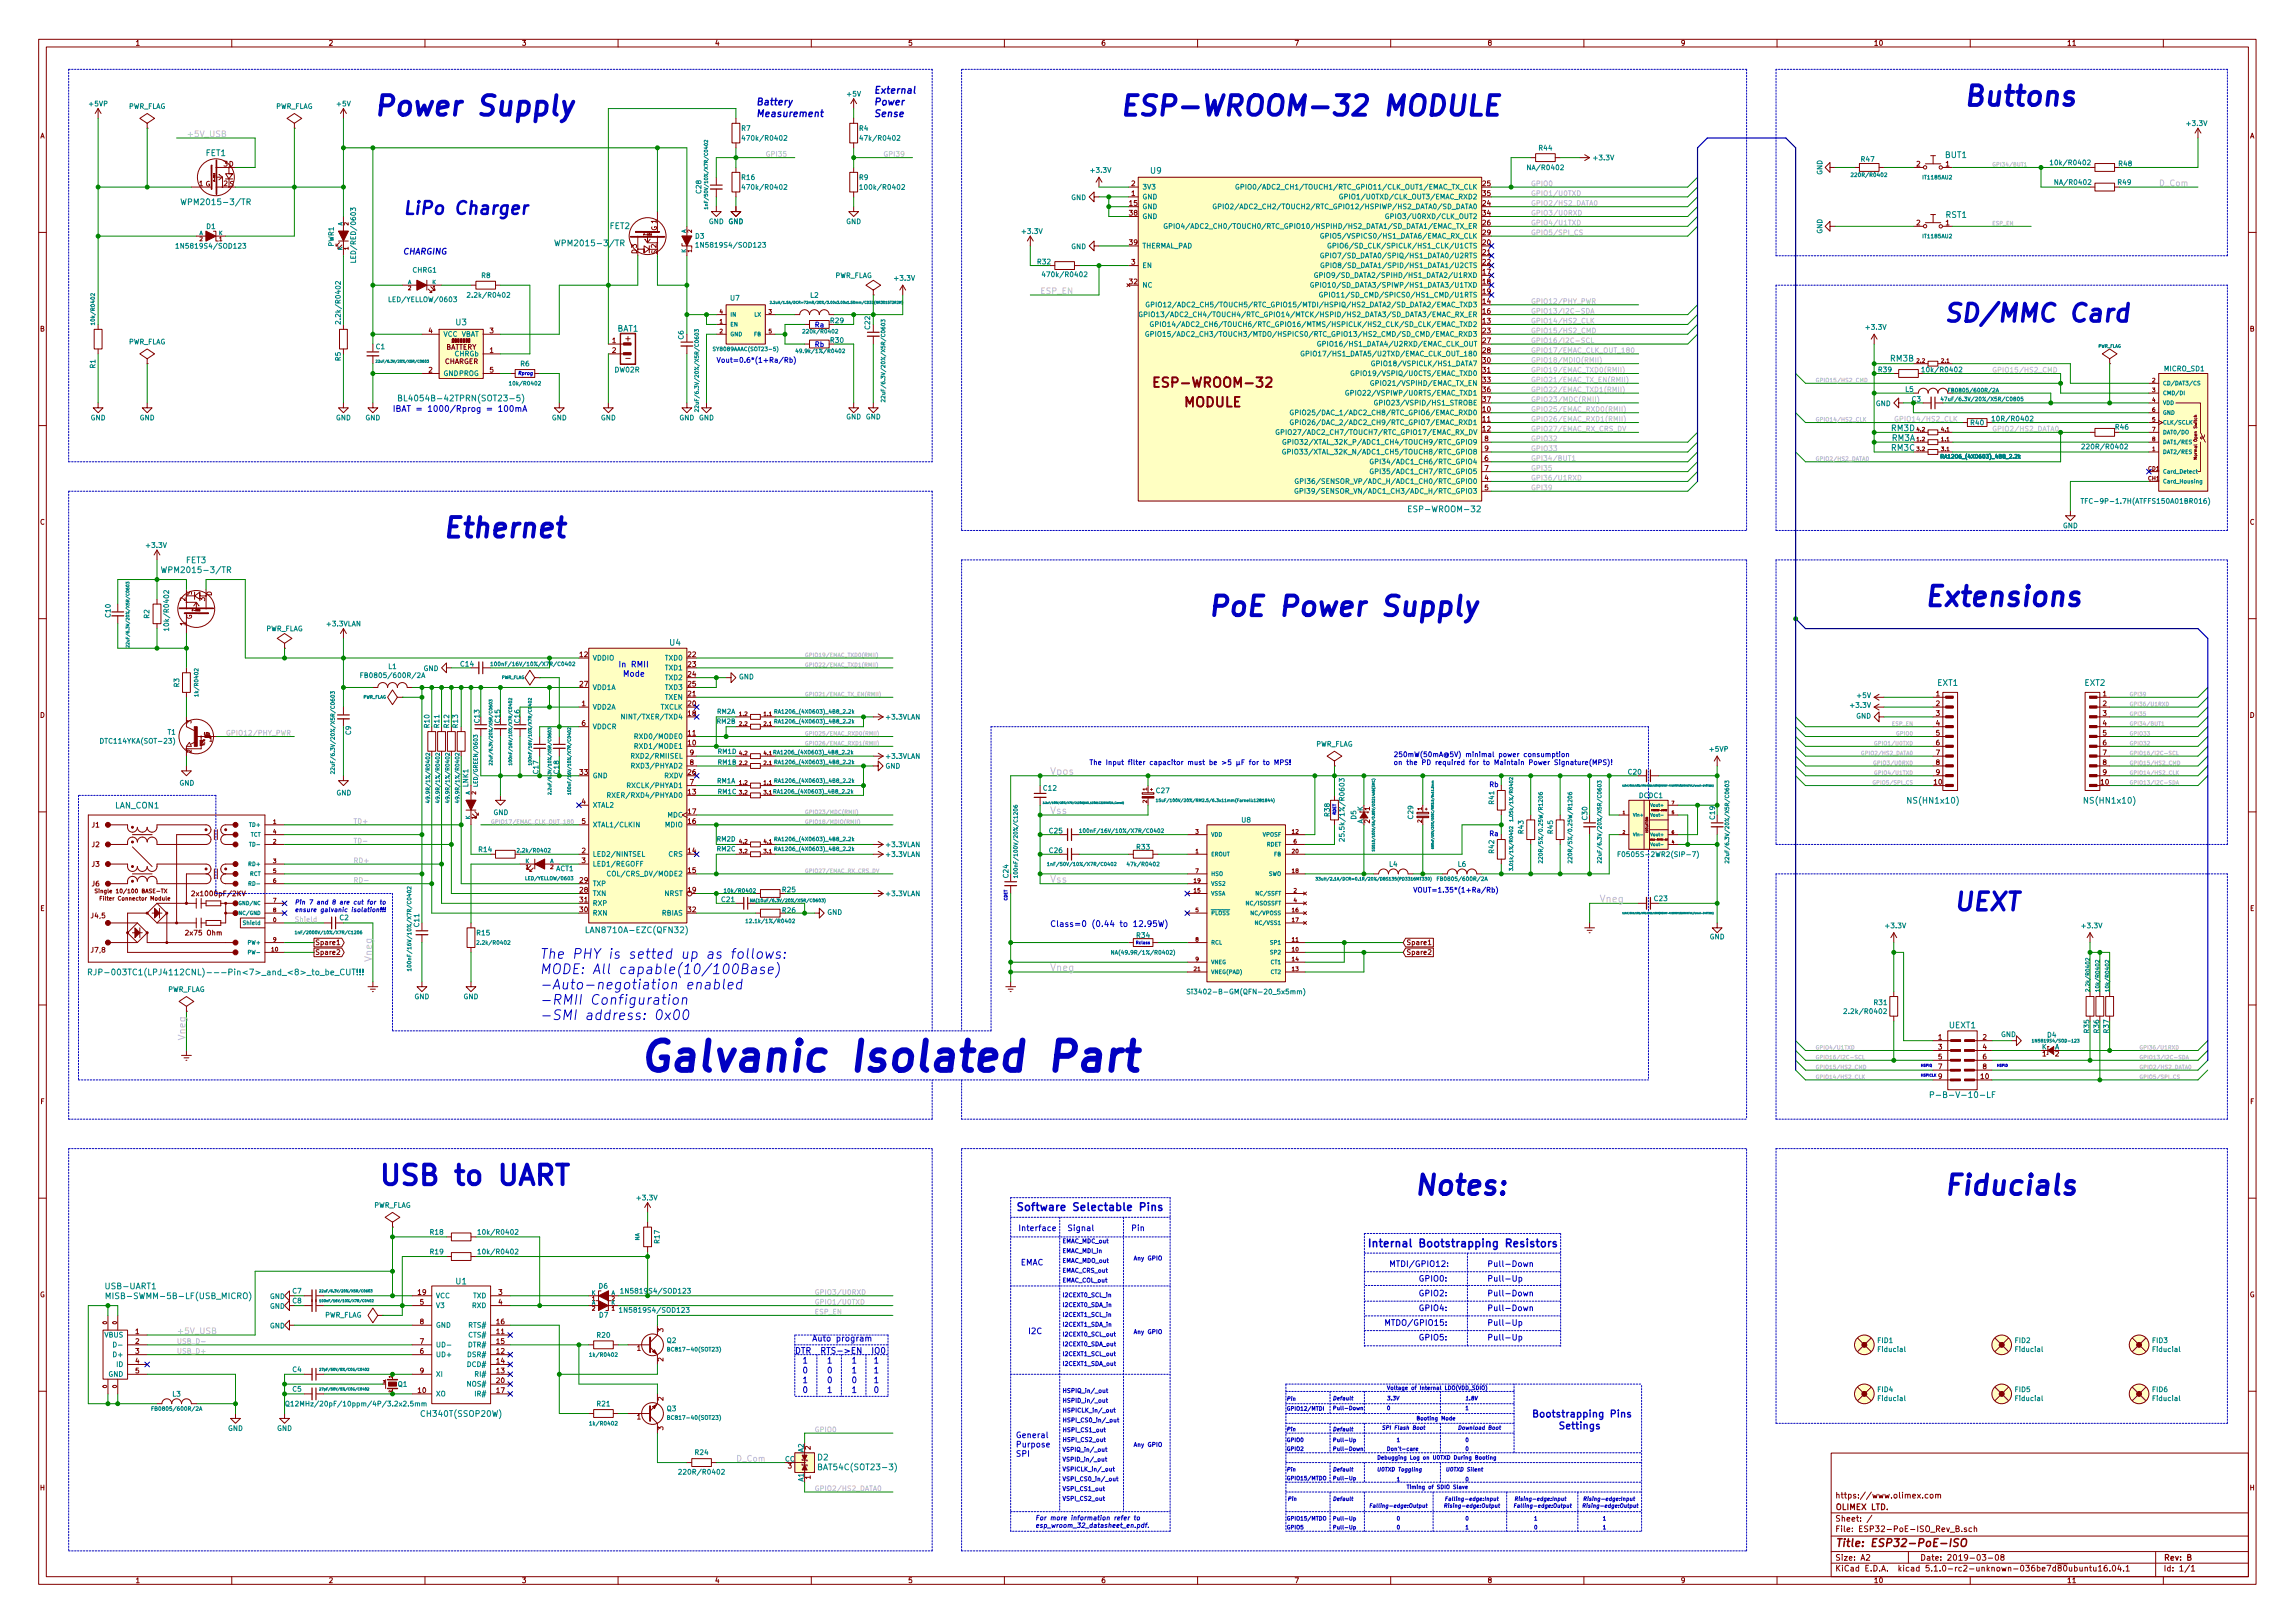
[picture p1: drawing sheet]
<svg xmlns="http://www.w3.org/2000/svg" width="594mm" height="420mm" viewBox="0 0 594 420" stroke-linecap="round" stroke-linejoin="round" font-family="sans-serif">
<defs><g id="words">
<text font-size="10.6" fill="#0000c2" x="165.1" y="277.4">Galvanic Isolated Part</text>
<g font-size="7.1" fill="#0000c2">
<text x="96.5" y="30">Power Supply</text>
<text x="289.6" y="30">ESP-WROOM-32 MODULE</text>
<text x="508" y="27.4">Buttons</text>
<text x="114.3" y="139.2">Ethernet</text>
<text x="312.4" y="159.5">PoE Power Supply</text>
<text x="497.8" y="157">Extensions</text>
<text x="97.8" y="306.8">USB to UART</text>
<text x="365.8" y="309.4">Notes:</text>
<text x="502.9" y="309.4">Fiducials</text>
</g>
<g font-size="6.4" fill="#0000c2">
<text x="502.9" y="83.4">SD/MMC Card</text>
<text x="505.5" y="235.8">UEXT</text>
</g>
<text font-size="4.6" fill="#0000c2" x="104.1" y="55.5">LiPo Charger</text>
<g font-size="3.5" fill="#840000">
<text x="300.4" y="100.3">ESP-WROOM-32</text>
<text x="306.5" y="105.4">MODULE</text>
</g>
<g font-size="3.5" fill="#0000c2">
<text x="139.7" y="248.2">The PHY is setted up as follows:</text>
<text x="139.7" y="252.2">MODE: All capable(10/100Base)</text>
<text x="139.7" y="256.2">-Auto-negotiation enabled</text>
<text x="139.7" y="260.1">-RMII Configuration</text>
<text x="139.7" y="264.1">-SMI address: 0x00</text>
</g>
<g font-size="2.8" fill="#0000c2">
<text x="262.9" y="313.5">Software Selectable Pins</text>
<text x="353.8" y="322.9">Internal Bootstrapping Resistors</text>
</g>
<text font-size="2.8" fill="#840000" x="475" y="400.4">Title: ESP32-PoE-ISO</text>
<g font-size="2.5" fill="#0000c2">
<text x="195.6" y="27.3">Battery</text>
<text x="226.1" y="24.2">External</text>
<text x="226.1" y="27.3">Power</text>
<text x="195.6" y="30.3">Measurement</text>
<text x="226.1" y="30.3">Sense</text>
<text x="396.4" y="366.9">Bootstrapping Pins</text>
<text x="399.9" y="370">Settings</text>
</g>
<g font-size="2.5" fill="#c2c2c2">
<text x="271.8" y="200.6">Vpos</text>
<text x="271.8" y="210.7">Vss</text>
<text x="271.8" y="228.5">Vss</text>
<text x="414" y="233.6">Vneg</text>
<text x="96.3" y="249.1" transform="rotate(-90 96.3 249.1)">Vneg</text>
<text x="271.8" y="251.4">Vneg</text>
<text x="48" y="269.4" transform="rotate(-90 48 269.4)">Vneg</text>
</g>
<g font-size="2.1" fill="#c2c2c2">
<text x="48.3" y="35.5">+5V_USB</text>
<text x="558.8" y="48.2">D_Com</text>
<text x="269.2" y="76.1">ESP_EN</text>
<text x="45.7" y="345.4">+5V_USB</text>
<text x="190.5" y="378.4">D_Com</text>
</g>
<g font-size="2.1" fill="#008484">
<text x="53.3" y="40.4">FET1</text>
<text x="503.6" y="40.9">BUT1</text>
<text x="297.9" y="44.9">U9</text>
<text x="48.3" y="53.1">WPM2015-3/TR</text>
<text x="157.9" y="59.3">FET2</text>
<text x="503.7" y="56.4">RST1</text>
<text x="145" y="63.7">WPM2015-3/TR</text>
<text x="118" y="84.2">U3</text>
<text x="159.8" y="85.8">BAT1</text>
<text x="489.4" y="93.6">RM3B</text>
<text x="489.6" y="111.6">RM3D</text>
<text x="489.6" y="116.7">RM3C</text>
<text x="489.7" y="114.1">RM3A</text>
<text x="365.6" y="132.6">ESP-WROOM-32</text>
<text x="43.2" y="148.3">WPM2015-3/TR</text>
<text x="48.2" y="145.8">FET3</text>
<text x="173.4" y="167.1">U4</text>
<text x="501.5" y="177.5">EXT1</text>
<text x="539.6" y="177.5">EXT2</text>
<text x="29.8" y="209.3">LAN_CON1</text>
<text x="494.3" y="208">NS(HN1x10)</text>
<text x="540" y="208">NS(HN1x10)</text>
<text x="152.9" y="241.5">LAN8710A-EZC(QFN32)</text>
<text x="28.3" y="252.5">RJP-003TC1(LPJ4112CNL)---Pin&lt;7&gt;_and_&lt;8&gt;_to_be_CUT!!!</text>
<text x="504.6" y="266.2">UEXT1</text>
<text x="501.9" y="284.2">P-B-V-10-LF</text>
<text x="27.7" y="333.7">USB-UART1</text>
<text x="118" y="332.5">U1</text>
<text x="29.3" y="336.3">MISB-SWMM-5B-LF(USB_MICRO)</text>
<text x="109.6" y="366.8">CH340T(SSOP20W)</text>
<text x="211.7" y="378">D2</text>
<text x="212.8" y="380.6">BAT54C(SOT23-3)</text>
</g>
<g font-size="2.1" fill="#0000c2">
<text x="104.1" y="65.9">CHARGING</text>
<text x="101.6" y="106.6">IBAT = 1000/Rprog = 100mA</text>
<text x="105.4" y="103.9">BL4054B-42TPRN(SOT23-5)</text>
<text x="160" y="172.8">In RMII</text>
<text x="160.6" y="175.2">Mode</text>
<text x="271.8" y="239.9">Class=0 (0.44 to 12.95W)</text>
<text x="263.5" y="318.7">Interface</text>
<text x="276.2" y="318.7">Signal</text>
<text x="292.7" y="318.7">Pin</text>
<text x="264.2" y="327.6">EMAC</text>
<text x="359.5" y="328">MTDI/GPIO12:</text>
<text x="384.9" y="328">Pull-Down</text>
<text x="367.2" y="331.8">GPIO0:</text>
<text x="367.2" y="335.6">GPIO2:</text>
<text x="384.9" y="331.8">Pull-Up</text>
<text x="384.9" y="335.6">Pull-Down</text>
<text x="367.2" y="339.4">GPIO4:</text>
<text x="384.9" y="339.4">Pull-Down</text>
<text x="210.2" y="347.3">Auto program</text>
<text x="266.1" y="345.4">I2C</text>
<text x="358.3" y="343.2">MTDO/GPIO15:</text>
<text x="367.2" y="347">GPIO5:</text>
<text x="384.9" y="343.2">Pull-Up</text>
<text x="384.9" y="347">Pull-Up</text>
<text x="205.7" y="350.4">DTR RTS-&gt;EN IO0</text>
<text x="207.6" y="353">1</text>
<text x="214" y="353">1</text>
<text x="220.3" y="353">1</text>
<text x="226.1" y="353">1</text>
<text x="207.6" y="355.5">0</text>
<text x="207.6" y="358.1">1</text>
<text x="214" y="355.5">0</text>
<text x="214" y="358.1">0</text>
<text x="220.3" y="355.5">1</text>
<text x="220.3" y="358.1">0</text>
<text x="226.1" y="355.5">1</text>
<text x="226.1" y="358.1">1</text>
<text x="207.6" y="360.6">0</text>
<text x="214" y="360.6">1</text>
<text x="220.3" y="360.6">1</text>
<text x="226.1" y="360.6">0</text>
<text x="262.9" y="372.3">General</text>
<text x="262.9" y="374.7">Purpose</text>
<text x="262.9" y="377.1">SPI</text>
</g>
<g font-size="2.1" fill="#840000">
<text x="162" y="88.4">+</text>
<text x="162.2" y="93.4">-</text>
<text x="475" y="387.9">https://www.olimex.com</text>
<text x="475" y="393.9">Sheet: /</text>
<text x="475" y="390.9">OLIMEX LTD.</text>
<text x="475" y="396.6">File: ESP32-PoE-ISO_Rev_B.sch</text>
<text x="475" y="406.8">KiCad E.D.A. kicad 5.1.0-rc2-unknown-036be7d80ubuntu16.04.1</text>
<text x="475" y="404">Size: A2</text>
<text x="497" y="404">Date: 2019-03-08</text>
<text x="560" y="404">Rev: B</text>
<text x="560" y="406.8">Id: 1/1</text>
</g>
<g font-size="1.8" fill="#840000">
<text x="35" y="11.8">1</text>
<text x="85" y="11.8">2</text>
<text x="135" y="11.8">3</text>
<text x="185" y="11.8">4</text>
<text x="235" y="11.8">5</text>
<text x="285" y="11.8">6</text>
<text x="335" y="11.8">7</text>
<text x="385" y="11.8">8</text>
<text x="435" y="11.8">9</text>
<text x="485" y="11.8">10</text>
<text x="535" y="11.8">11</text>
<text x="10.4" y="35.8">A</text>
<text x="582.4" y="35.8">A</text>
<text x="57.9" y="43.1">3 D</text>
<text x="496.1" y="43.1">2</text>
<text x="503.7" y="43.1">1</text>
<text x="51.6" y="48.2">1 G</text>
<text x="57.9" y="48.2">2</text>
<text x="59.4" y="48.3">S</text>
<text x="292.4" y="53.3">15</text>
<text x="292.9" y="50.7">1</text>
<text x="292.9" y="48.2">2</text>
<text x="383.8" y="53.3">24</text>
<text x="383.8" y="48.2">25</text>
<text x="383.8" y="50.7">35</text>
<text x="170" y="59.8" transform="rotate(-90 170 59.8)">G 1</text>
<text x="292.4" y="55.8">38</text>
<text x="383.8" y="58.3">26</text>
<text x="383.8" y="55.8">34</text>
<text x="496.1" y="58.3">2</text>
<text x="503.7" y="58.3">1</text>
<text x="164.9" y="65.8" transform="rotate(-90 164.9 65.8)">D 3</text>
<text x="169.9" y="64.2" transform="rotate(-90 169.9 64.2)">2</text>
<text x="170.1" y="65.9" transform="rotate(-90 170.1 65.9)">S</text>
<text x="292.4" y="63.4">39</text>
<text x="383.8" y="63.4">20</text>
<text x="383.8" y="66">21</text>
<text x="383.8" y="60.9">29</text>
<text x="292.9" y="68.5">3</text>
<text x="383.8" y="71">17</text>
<text x="383.8" y="68.5">22</text>
<text x="292.4" y="73.6">32</text>
<text x="383.8" y="73.6">18</text>
<text x="383.8" y="76.1">19</text>
<text x="383.8" y="83.7">13</text>
<text x="383.8" y="78.7">14</text>
<text x="383.8" y="81.2">16</text>
<text x="10.4" y="85.8">B</text>
<text x="111" y="86.3">4</text>
<text x="126.8" y="86.3">3</text>
<text x="158.5" y="88.8">1</text>
<text x="383.8" y="86.3">23</text>
<text x="383.8" y="88.8">27</text>
<text x="582.4" y="85.8">B</text>
<text x="115" y="94.2">CHARGER</text>
<text x="115.3" y="90.5">BATTERY</text>
<text x="126.8" y="91.4">1</text>
<text x="158.5" y="91.4">2</text>
<text x="383.8" y="91.4">28</text>
<text x="383.8" y="93.9">30</text>
<text x="111" y="96.4">2</text>
<text x="126.8" y="96.4">5</text>
<text x="383.8" y="96.4">31</text>
<text x="383.8" y="99">33</text>
<text x="383.8" y="101.5">36</text>
<text x="383.8" y="106.6">10</text>
<text x="383.8" y="104.1">37</text>
<text x="383.8" y="109.1">11</text>
<text x="383.8" y="111.7">12</text>
<text x="384.3" y="119.3">6</text>
<text x="384.3" y="114.2">8</text>
<text x="384.3" y="116.8">9</text>
<text x="384.3" y="124.4">4</text>
<text x="384.3" y="121.8">7</text>
<text x="384.3" y="126.9">5</text>
<text x="10.4" y="135.8">C</text>
<text x="582.4" y="135.8">C</text>
<text x="48" y="155.6" transform="rotate(-90 48 155.6)">2</text>
<text x="49.7" y="154.1" transform="rotate(-90 49.7 154.1)">S</text>
<text x="53.1" y="155.6" transform="rotate(-90 53.1 155.6)">3</text>
<text x="54.8" y="154.3" transform="rotate(-90 54.8 154.3)">D</text>
<text x="48" y="161.9" transform="rotate(-90 48 161.9)">1</text>
<text x="49.7" y="160.4" transform="rotate(-90 49.7 160.4)">G</text>
<text x="150.1" y="170.1">12</text>
<text x="178.1" y="170.1">22</text>
<text x="178.1" y="172.6">23</text>
<text x="150.1" y="177.7">27</text>
<text x="178.1" y="175.2">24</text>
<text x="178.1" y="177.7">25</text>
<text x="10.4" y="185.8">D</text>
<text x="150.6" y="182.8">1</text>
<text x="178.1" y="185.3">18</text>
<text x="178.1" y="182.8">20</text>
<text x="178.1" y="180.3">21</text>
<text x="501.2" y="180.3">1</text>
<text x="501.2" y="182.8">2</text>
<text x="501.2" y="185.3">3</text>
<text x="544.3" y="180.3">1</text>
<text x="544.3" y="182.8">2</text>
<text x="544.3" y="185.3">3</text>
<text x="582.4" y="185.8">D</text>
<text x="150.6" y="187.9">6</text>
<text x="178.1" y="190.4">11</text>
<text x="501.2" y="187.9">4</text>
<text x="501.2" y="190.4">5</text>
<text x="544.3" y="187.9">4</text>
<text x="544.3" y="190.4">5</text>
<text x="178.1" y="193">10</text>
<text x="178.6" y="195.5">9</text>
<text x="501.2" y="193">6</text>
<text x="501.2" y="195.5">7</text>
<text x="544.3" y="193">6</text>
<text x="544.3" y="195.5">7</text>
<text x="150.1" y="200.6">33</text>
<text x="178.1" y="200.6">26</text>
<text x="178.6" y="203.1">7</text>
<text x="178.6" y="198">8</text>
<text x="500.7" y="203.1">10</text>
<text x="501.2" y="198">8</text>
<text x="501.2" y="200.6">9</text>
<text x="543.9" y="203.1">10</text>
<text x="544.3" y="198">8</text>
<text x="544.3" y="200.6">9</text>
<text x="150.6" y="208.2">4</text>
<text x="178.1" y="205.7">13</text>
<text x="354.6" y="209.8" transform="rotate(-90 354.6 209.8)">1</text>
<text x="23.8" y="214.2">J1</text>
<text x="150.6" y="213.3">5</text>
<text x="178.1" y="213.3">16</text>
<text x="178.1" y="210.7">17</text>
<text x="354.6" y="213.1" transform="rotate(-90 354.6 213.1)">2</text>
<text x="23.8" y="219.3">J2</text>
<text x="150.6" y="220.9">2</text>
<text x="178.1" y="220.9">14</text>
<text x="23.8" y="224.4">J3</text>
<text x="150.6" y="223.4">3</text>
<text x="178.1" y="226">15</text>
<text x="23.8" y="229.5">J6</text>
<text x="50.5" y="232">2x1000pF/2KV</text>
<text x="150.1" y="231.1">28</text>
<text x="150.1" y="228.5">29</text>
<text x="150.1" y="233.6">31</text>
<text x="178.1" y="231.1">19</text>
<text x="10.4" y="235.8">E</text>
<text x="23.7" y="237.7">J4,5</text>
<text x="150.1" y="236.1">30</text>
<text x="178.1" y="236.1">32</text>
<text x="582.4" y="235.8">E</text>
<text x="48.5" y="242.2">2x75 Ohm</text>
<text x="81.5" y="244.6">Spare1</text>
<text x="364" y="244.6">Spare1</text>
<text x="23.7" y="246.6">J7,8</text>
<text x="81.5" y="247.2">Spare2</text>
<text x="364" y="247.2">Spare2</text>
<text x="501.8" y="269.2">1</text>
<text x="513.3" y="269.2">2</text>
<text x="501.8" y="271.7">3</text>
<text x="501.8" y="274.2">5</text>
<text x="513.3" y="271.7">4</text>
<text x="513.3" y="274.2">6</text>
<text x="528.7" y="273.5">1</text>
<text x="532" y="273.5">2</text>
<text x="501.8" y="276.8">7</text>
<text x="501.8" y="279.3">9</text>
<text x="512.8" y="279.3">10</text>
<text x="513.3" y="276.8">8</text>
<text x="10.5" y="285.8">F</text>
<text x="582.5" y="285.8">F</text>
<text x="10.3" y="335.8">G</text>
<text x="108.3" y="335.2">19</text>
<text x="129.1" y="335.2">3</text>
<text x="582.3" y="335.8">G</text>
<text x="108.7" y="337.7">5</text>
<text x="129.1" y="337.7">4</text>
<text x="35.1" y="345.4">1</text>
<text x="35.1" y="347.9">2</text>
<text x="108.7" y="347.9">7</text>
<text x="108.7" y="342.8">8</text>
<text x="128.6" y="345.4">11</text>
<text x="128.6" y="347.9">15</text>
<text x="128.6" y="342.8">16</text>
<text x="171.7" y="344.8" transform="rotate(-90 171.7 344.8)">3</text>
<text x="35.1" y="350.4">3</text>
<text x="35.1" y="353">4</text>
<text x="108.7" y="350.4">6</text>
<text x="128.6" y="350.4">12</text>
<text x="128.6" y="353">14</text>
<text x="164.9" y="349.7">1</text>
<text x="171.7" y="352.4" transform="rotate(-90 171.7 352.4)">2</text>
<text x="35.1" y="355.5">5</text>
<text x="108.7" y="355.5">9</text>
<text x="128.6" y="355.5">13</text>
<text x="128.6" y="358.1">20</text>
<text x="108.3" y="360.6">10</text>
<text x="128.6" y="360.6">17</text>
<text x="171.7" y="362.6" transform="rotate(-90 171.7 362.6)">2</text>
<text x="164.9" y="367.5">1</text>
<text x="171.7" y="370.2" transform="rotate(-90 171.7 370.2)">3</text>
<text x="209.8" y="375.3" transform="rotate(-90 209.8 375.3)">2</text>
<text x="204" y="380.2">3</text>
<text x="209.8" y="382.9" transform="rotate(-90 209.8 382.9)">1</text>
<text x="10.4" y="385.8">H</text>
<text x="582.4" y="385.8">H</text>
<text x="35" y="409.8">1</text>
<text x="85" y="409.8">2</text>
<text x="135" y="409.8">3</text>
<text x="185" y="409.8">4</text>
<text x="235" y="409.8">5</text>
<text x="285" y="409.8">6</text>
<text x="335" y="409.8">7</text>
<text x="385" y="409.8">8</text>
<text x="435" y="409.8">9</text>
<text x="485" y="409.8">10</text>
<text x="535" y="409.8">11</text>
</g>
<g font-size="1.8" fill="#008484">
<text x="23.2" y="27.5">+5VP</text>
<text x="33.1" y="28.2">PWR_FLAG</text>
<text x="71.2" y="28.2">PWR_FLAG</text>
<text x="87.3" y="27.5">+5V</text>
<text x="219.4" y="25">+5V</text>
<text x="192" y="33.9">R7</text>
<text x="222.5" y="33.9">R4</text>
<text x="566.2" y="32.6">+3.3V</text>
<text x="193.1" y="36.4">470k/R0402</text>
<text x="223.4" y="36.4">47k/R0402</text>
<text x="398.4" y="39">R44</text>
<text x="412.7" y="41.5">+3.3V</text>
<text x="481.8" y="41.9">R47</text>
<text x="192" y="46.6">R16</text>
<text x="222.5" y="46.6">R9</text>
<text x="282.5" y="44.7">+3.3V</text>
<text x="395.9" y="44">NA/R0402</text>
<text x="471.7" y="45.3" transform="rotate(-90 471.7 45.3)">GND</text>
<text x="531.6" y="42.8">10k/R0402</text>
<text x="532.5" y="47.8">NA/R0402</text>
<text x="548.3" y="47.8">R49</text>
<text x="548.5" y="43">R48</text>
<text x="181.5" y="50" transform="rotate(-90 181.5 50)">C28</text>
<text x="193.1" y="49.1">470k/R0402</text>
<text x="223.6" y="49.1">100k/R0402</text>
<text x="277.3" y="51.8">GND</text>
<text x="295.7" y="51.6">GND</text>
<text x="295.7" y="49.1">3V3</text>
<text x="324.6" y="49.1">GPIO0/ADC2_CH1/TOUCH1/RTC_GPIO11/CLK_OUT1/EMAC_TX_CLK</text>
<text x="349.6" y="51.6">GPIO1/U0TXD/CLK_OUT3/EMAC_RXD2</text>
<text x="53.5" y="59.3">D1</text>
<text x="188.5" y="58">GND</text>
<text x="219" y="58">GND</text>
<text x="295.7" y="54.1">GND</text>
<text x="295.7" y="56.7">GND</text>
<text x="307.8" y="59.2">GPIO4/ADC2_CH0/TOUCH0/RTC_GPIO10/HSPIHD/HS2_DATA1/SD_DATA1/EMAC_TX_ER</text>
<text x="319.9" y="54.1">GPIO2/ADC2_CH2/TOUCH2/RTC_GPIO12/HSPIWP/HS2_DATA0/SD_DATA0</text>
<text x="360.8" y="56.7">GPIO3/U0RXD/CLK_OUT2</text>
<text x="46.8" y="64.4">1N5819S4/SOD123</text>
<text x="86.4" y="63.8" transform="rotate(-90 86.4 63.8)">PWR1</text>
<text x="180" y="61.8">D3</text>
<text x="181.4" y="64.1">1N5819S4/SOD123</text>
<text x="264.7" y="60.5">+3.3V</text>
<text x="277.3" y="64.5">GND</text>
<text x="295.7" y="64.3">THERMAL_PAD</text>
<text x="344.6" y="61.8">GPIO5/VSPICS0/HS1_DATA6/EMAC_RX_CLK</text>
<text x="347.7" y="64.3">GPIO6/SD_CLK/SPICLK/HS1_CLK/U1CTS</text>
<text x="471.7" y="60.5" transform="rotate(-90 471.7 60.5)">GND</text>
<text x="92.1" y="67" transform="rotate(-90 92.1 67)">LED/RED/0603</text>
<text x="106.8" y="70.6">CHRG1</text>
<text x="124.7" y="72">R8</text>
<text x="216" y="72">PWR_FLAG</text>
<text x="268.6" y="68.4">R32</text>
<text x="270.8" y="71.7">470k/R0402</text>
<text x="295.7" y="69.4">EN</text>
<text x="344.1" y="71.9">GPIO9/SD_DATA2/SPIHD/HS1_DATA2/U1RXD</text>
<text x="345.5" y="66.8">GPIO7/SD_DATA0/SPIQ/HS1_DATA0/U2RTS</text>
<text x="345.6" y="69.4">GPIO8/SD_DATA1/SPID/HS1_DATA1/U2CTS</text>
<text x="121.9" y="77.1">2.2k/R0402</text>
<text x="189.1" y="77.8">U7</text>
<text x="209.8" y="77.1">L2</text>
<text x="231.7" y="72.7">+3.3V</text>
<text x="295.7" y="74.5">NC</text>
<text x="343" y="74.5">GPIO10/SD_DATA3/SPIWP/HS1_DATA3/U1TXD</text>
<text x="346.2" y="77">GPIO11/SD_CMD/SPICS0/HS1_CMD/U1RTS</text>
<text x="88.2" y="82.9" transform="rotate(-90 88.2 82.9)">2.2k/R0402</text>
<text x="101.4" y="78.2">LED/YELLOW/0603</text>
<text x="215" y="83.7">R29</text>
<text x="302.3" y="82.1">GPIO13/ADC2_CH4/TOUCH4/RTC_GPIO14/MTCK/HSPID/HS2_DATA3/SD_DATA3/EMAC_RX_ER</text>
<text x="304.4" y="79.5">GPIO12/ADC2_CH5/TOUCH5/RTC_GPIO15/MTDI/HSPIQ/HS2_DATA2/SD_DATA2/EMAC_TXD3</text>
<text x="33.1" y="89.1">PWR_FLAG</text>
<text x="114.7" y="87.2">VCC VBAT</text>
<text x="177" y="87.9" transform="rotate(-90 177 87.9)">C6</text>
<text x="215" y="88.7">R30</text>
<text x="225.2" y="85.2" transform="rotate(-90 225.2 85.2)">C22</text>
<text x="305" y="87.2">GPIO15/ADC2_CH3/TOUCH3/MTDO/HSPICS0/RTC_GPIO13/HS2_CMD/SD_CMD/EMAC_RXD3</text>
<text x="305.8" y="84.6">GPIO14/ADC2_CH6/TOUCH6/RTC_GPIO16/MTMS/HSPICLK/HS2_CLK/SD_CLK/EMAC_TXD2</text>
<text x="343.8" y="89.7">GPIO16/HS1_DATA4/U2RXD/EMAC_CLK_OUT</text>
<text x="483.2" y="85.4">+3.3V</text>
<text x="24.7" y="95.3" transform="rotate(-90 24.7 95.3)">R1</text>
<text x="88.2" y="93.4" transform="rotate(-90 88.2 93.4)">R5</text>
<text x="97.4" y="90.4">C1</text>
<text x="117.7" y="92.2">CHRGb</text>
<text x="134.8" y="94.8">R6</text>
<text x="340.1" y="92.2">GPIO17/HS1_DATA5/U2TXD/EMAC_CLK_OUT_180</text>
<text x="357.2" y="94.8">GPIO18/VSPICLK/HS1_DATA7</text>
<text x="114.7" y="97.3">GNDPROG</text>
<text x="159.2" y="96.4">DW02R</text>
<text x="352.7" y="97.3">GPIO19/VSPIQ/U0CTS/EMAC_TXD0</text>
<text x="356.7" y="99.9">GPIO21/VSPIHD/EMAC_TX_EN</text>
<text x="486.3" y="96.4">R39</text>
<text x="493.3" y="101.4">L5</text>
<text x="498.3" y="96.4">10k/R0402</text>
<text x="560.3" y="96.1">MICRO_SD1</text>
<text x="338.1" y="107.5">GPIO25/DAC_1/ADC2_CH8/RTC_GPIO6/EMAC_RXD0</text>
<text x="351.3" y="102.4">GPIO22/VSPIWP/U0RTS/EMAC_TXD1</text>
<text x="358" y="104.9">GPIO23/VSPID/HS1_STROBE</text>
<text x="485.5" y="105.1">GND</text>
<text x="494.9" y="104">C3</text>
<text x="23.4" y="108.8">GND</text>
<text x="36.1" y="108.8">GND</text>
<text x="86.9" y="108.8">GND</text>
<text x="94.6" y="108.8">GND</text>
<text x="142.8" y="108.8">GND</text>
<text x="155.5" y="108.8">GND</text>
<text x="175.8" y="108.8">GND GND</text>
<text x="219" y="108.6">GND GND</text>
<text x="334.5" y="112.6">GPIO27/ADC2_CH7/TOUCH7/RTC_GPIO17/EMAC_RX_DV</text>
<text x="338.1" y="110">GPIO26/DAC_2/ADC2_CH9/RTC_GPIO7/EMAC_RXD1</text>
<text x="510.2" y="110.1">R40</text>
<text x="516.5" y="109.1">10R/R0402</text>
<text x="547.6" y="111.2">R46</text>
<text x="336.4" y="117.6">GPIO33/XTAL_32K_N/ADC1_CH5/TOUCH8/RTC_GPIO8</text>
<text x="336.5" y="115.1">GPIO32/XTAL_32K_P/ADC1_CH4/TOUCH9/RTC_GPIO9</text>
<text x="539.9" y="116.3">220R/R0402</text>
<text x="339.3" y="125.3">GPI36/SENSOR_VP/ADC_H/ADC1_CH0/RTC_GPIO0</text>
<text x="357.2" y="120.2">GPI34/ADC1_CH6/RTC_GPIO4</text>
<text x="357.2" y="122.7">GPI35/ADC1_CH7/RTC_GPIO5</text>
<text x="339.2" y="127.8">GPI39/SENSOR_VN/ADC1_CH3/ADC_H/RTC_GPIO3</text>
<text x="540.9" y="130.4">TFC-9P-1.7H(ATFFS150A01BR016)</text>
<text x="534" y="136.7">GND</text>
<text x="38" y="141.8">+3.3V</text>
<text x="28.6" y="159.8" transform="rotate(-90 28.6 159.8)">C10</text>
<text x="38.7" y="160.1" transform="rotate(-90 38.7 160.1)">R2</text>
<text x="43.7" y="162.4" transform="rotate(-90 43.7 162.4)">10k/R0402</text>
<text x="68.7" y="163.4">PWR_FLAG</text>
<text x="84.8" y="162.1">+3.3VLAN</text>
<text x="100.6" y="173.2">L1</text>
<text x="109.6" y="173.7">GND</text>
<text x="119.3" y="172.6">C14</text>
<text x="153.4" y="171">VDDIO</text>
<text x="172.3" y="171">TXD0</text>
<text x="172.3" y="173.5">TXD1</text>
<text x="46.4" y="177.9" transform="rotate(-90 46.4 177.9)">R3</text>
<text x="94.7" y="175.5">FB0805/600R/2A</text>
<text x="153.4" y="178.6">VDD1A</text>
<text x="172.3" y="176.1">TXD2</text>
<text x="172.3" y="178.6">TXD3</text>
<text x="191.3" y="175.9">GND</text>
<text x="153.4" y="183.7">VDD2A</text>
<text x="170.9" y="183.7">TXCLK</text>
<text x="172.1" y="181.1">TXEN</text>
<text x="479.2" y="183.2">+3.3V</text>
<text x="480.8" y="180.7">+5V</text>
<text x="43.4" y="190.2">T1</text>
<text x="90.9" y="190.2" transform="rotate(-90 90.9 190.2)">C9</text>
<text x="111.2" y="188.4" transform="rotate(-90 111.2 188.4)">R10</text>
<text x="113.7" y="188.4" transform="rotate(-90 113.7 188.4)">R11</text>
<text x="116.3" y="188.4" transform="rotate(-90 116.3 188.4)">R12</text>
<text x="118.5" y="188.4" transform="rotate(-90 118.5 188.4)">R13</text>
<text x="124.1" y="187.1" transform="rotate(-90 124.1 187.1)">C13</text>
<text x="129.5" y="187.1" transform="rotate(-90 129.5 187.1)">C15</text>
<text x="134.5" y="187.1" transform="rotate(-90 134.5 187.1)">C16</text>
<text x="153.4" y="188.8">VDDCR</text>
<text x="162.5" y="186.2">NINT/TXER/TXD4</text>
<text x="165.3" y="191.3">RXD0/MODE0</text>
<text x="229.5" y="186.3">+3.3VLAN</text>
<text x="480.5" y="186">GND</text>
<text x="26.8" y="192.5">DTC114YKA(SOT-23)</text>
<text x="164.4" y="196.4">RXD2/RMIISEL</text>
<text x="165.3" y="193.8">RXD1/MODE1</text>
<text x="229.5" y="196.4">+3.3VLAN</text>
<text x="340.5" y="193.3">PWR_FLAG</text>
<text x="442.7" y="194.6">+5VP</text>
<text x="46.4" y="203.4">GND</text>
<text x="121.2" y="203.7" transform="rotate(-90 121.2 203.7)">LNK1</text>
<text x="139.4" y="200.3" transform="rotate(-90 139.4 200.3)">C17</text>
<text x="144.7" y="200.3" transform="rotate(-90 144.7 200.3)">C18</text>
<text x="153.4" y="201.5">GND</text>
<text x="164.4" y="198.9">RXD3/PHYAD2</text>
<text x="171.9" y="201.5">RXDV</text>
<text x="229.2" y="199">GND</text>
<text x="421.5" y="200.5">C20</text>
<text x="87.1" y="205.9">GND</text>
<text x="153.4" y="209.1">XTAL2</text>
<text x="159.1" y="206.5">RXER/RXD4/PHYAD0</text>
<text x="163.1" y="204">RXCLK/PHYAD1</text>
<text x="270.2" y="204.7">C12</text>
<text x="299.4" y="205.3">C27</text>
<text x="352.8" y="210" transform="rotate(-90 352.8 210)">K</text>
<text x="386.8" y="208.1" transform="rotate(-90 386.8 208.1)">R41</text>
<text x="424.3" y="206.6">DCDC1</text>
<text x="127.7" y="211">GND</text>
<text x="153.4" y="214.2">XTAL1/CLKIN</text>
<text x="172.2" y="214.2">MDIO</text>
<text x="172.8" y="211.6">MDC</text>
<text x="271.7" y="215.7">C25</text>
<text x="321.5" y="212.9">U8</text>
<text x="344.2" y="211.3" transform="rotate(-90 344.2 211.3)">R38</text>
<text x="351.1" y="212.1" transform="rotate(-90 351.1 212.1)">D5</text>
<text x="352.8" y="213.3" transform="rotate(-90 352.8 213.3)">A</text>
<text x="365.8" y="212" transform="rotate(-90 365.8 212)">C29</text>
<text x="394.4" y="215.8" transform="rotate(-90 394.4 215.8)">R43</text>
<text x="402" y="215.8" transform="rotate(-90 402 215.8)">R45</text>
<text x="410.9" y="212.2" transform="rotate(-90 410.9 212.2)">C30</text>
<text x="124" y="220.6">R14</text>
<text x="153.4" y="221.8">LED2/NINTSEL</text>
<text x="173.1" y="221.8">CRS</text>
<text x="229.5" y="219.3">+3.3VLAN</text>
<text x="229.5" y="221.8">+3.3VLAN</text>
<text x="271.7" y="220.8">C26</text>
<text x="294.3" y="219.9">R33</text>
<text x="348" y="216.3" transform="rotate(-90 348 216.3)">25.5k/1%/R0603</text>
<text x="386.8" y="220.8" transform="rotate(-90 386.8 220.8)">R42</text>
<text x="420.6" y="221.8">F0505S-2WR2(SIP-7)</text>
<text x="143.9" y="225.5">ACT1</text>
<text x="153.4" y="224.3">LED1/REGOFF</text>
<text x="158.6" y="226.9">COL/CRS_DV/MODE2</text>
<text x="261" y="227.2" transform="rotate(-90 261 227.2)">C24</text>
<text x="359.7" y="224.4">L4</text>
<text x="377.4" y="224.4">L6</text>
<text x="153.4" y="231.9">TXN</text>
<text x="153.4" y="229.4">TXP</text>
<text x="172" y="231.9">NRST</text>
<text x="186.8" y="233.5">C21</text>
<text x="202.6" y="231">R25</text>
<text x="229.5" y="232">+3.3VLAN</text>
<text x="428.3" y="233.3">C23</text>
<text x="88" y="238.2">C2</text>
<text x="108.5" y="239.9" transform="rotate(-90 108.5 239.9)">C11</text>
<text x="153.4" y="237">RXN</text>
<text x="153.4" y="234.5">RXP</text>
<text x="171.3" y="237">RBIAS</text>
<text x="202.6" y="236.3">R26</text>
<text x="214.1" y="236.8">GND</text>
<text x="123.5" y="242.2">R15</text>
<text x="294.3" y="242.8">R34</text>
<text x="442.5" y="243.2">GND</text>
<text x="488.3" y="240.3">+3.3V</text>
<text x="539.1" y="240.3">+3.3V</text>
<text x="43.3" y="256.8">PWR_FLAG</text>
<text x="309.9" y="257.4">Si3402-B-GM(QFN-20_5x5mm)</text>
<text x="107.3" y="258.7">GND</text>
<text x="120" y="258.7">GND</text>
<text x="478.3" y="262.5">2.2k/R0402</text>
<text x="485.2" y="260.2">R31</text>
<text x="518" y="268.4">GND</text>
<text x="530" y="268.6">D4</text>
<text x="540.8" y="267.4" transform="rotate(-90 540.8 267.4)">R35</text>
<text x="543.4" y="267.4" transform="rotate(-90 543.4 267.4)">R36</text>
<text x="545.9" y="267.4" transform="rotate(-90 545.9 267.4)">R37</text>
<text x="528.6" y="271.7">K</text>
<text x="531.9" y="271.7">A</text>
<text x="165" y="310.7">+3.3V</text>
<text x="96.6" y="312.7">PWR_FLAG</text>
<text x="111.4" y="319.6">R18</text>
<text x="124.6" y="319.6">10k/R0402</text>
<text x="170.7" y="321.8" transform="rotate(-90 170.7 321.8)">R17</text>
<text x="111.4" y="324.7">R19</text>
<text x="124.6" y="324.7">10k/R0402</text>
<text x="75.8" y="334.9">C7</text>
<text x="155" y="333.6">D6</text>
<text x="161.9" y="334.9">1N5819S4/SOD123</text>
<text x="69.8" y="336.3">GND</text>
<text x="69.8" y="338.8">GND</text>
<text x="75.8" y="337.4">C8</text>
<text x="83.9" y="341.1">PWR_FLAG</text>
<text x="112.8" y="336.1">VCC</text>
<text x="112.8" y="338.6">V3</text>
<text x="122.3" y="338.6">RXD</text>
<text x="122.5" y="336.1">TXD</text>
<text x="155.1" y="341.1">D7</text>
<text x="161.6" y="339.8">1N5819S4/SOD123</text>
<text x="27.1" y="346.2">VBUS</text>
<text x="69.8" y="343.9">GND</text>
<text x="112.8" y="343.7">GND</text>
<text x="121.5" y="346.2">CTS#</text>
<text x="121.5" y="343.7">RTS#</text>
<text x="154.6" y="346.3">R20</text>
<text x="172.7" y="347.7">Q2</text>
<text x="486.1" y="347.7">FID1</text>
<text x="521.7" y="347.7">FID2</text>
<text x="557.2" y="347.7">FID3</text>
<text x="29.7" y="351.3">D+</text>
<text x="30.2" y="353.9">ID</text>
<text x="112.8" y="351.3">UD+</text>
<text x="112.8" y="348.8">UD-</text>
<text x="121.2" y="353.9">DCD#</text>
<text x="121.3" y="351.3">DSR#</text>
<text x="121.4" y="348.8">DTR#</text>
<text x="486.3" y="350">Fiducial</text>
<text x="521.9" y="350">Fiducial</text>
<text x="557.5" y="350">Fiducial</text>
<text x="28.1" y="356.4">GND</text>
<text x="75.8" y="355.2">C4</text>
<text x="103" y="359">Q1</text>
<text x="112.8" y="356.4">XI</text>
<text x="121.2" y="358.9">NOS#</text>
<text x="123.2" y="356.4">RI#</text>
<text x="44.7" y="361.5">L3</text>
<text x="75.8" y="360.3">C5</text>
<text x="77.2" y="364.1">Q12MHz/20pF/10ppm/4P/3.2x2.5mm</text>
<text x="112.8" y="361.5">XO</text>
<text x="123.2" y="361.5">IR#</text>
<text x="154.6" y="364.1">R21</text>
<text x="172.7" y="365.3">Q3</text>
<text x="486.1" y="360.4">FID4</text>
<text x="486.3" y="362.7">Fiducial</text>
<text x="521.7" y="360.4">FID5</text>
<text x="521.9" y="362.7">Fiducial</text>
<text x="557.2" y="360.4">FID6</text>
<text x="557.5" y="362.7">Fiducial</text>
<text x="59" y="370.4">GND</text>
<text x="71.7" y="370.4">GND</text>
<text x="180" y="376.6">R24</text>
<text x="208" y="375.9" transform="rotate(-90 208 375.9)">A2</text>
<text x="176.7" y="381.7">220R/R0402</text>
<text x="203.2" y="378.4">CC</text>
<text x="208" y="383.6" transform="rotate(-90 208 383.6)">A1</text>
</g>
<g font-size="1.8" fill="#c2c2c2">
<text x="198.1" y="40.6">GPI35</text>
<text x="228.6" y="40.6">GPI39</text>
<text x="396.2" y="50.7">GPIO1/U0TXD</text>
<text x="396.2" y="53.3">GPIO2/HS2_DATA0</text>
<text x="396.2" y="48.2">GPIO0</text>
<text x="396.2" y="55.8">GPIO3/U0RXD</text>
<text x="396.2" y="58.3">GPIO4/U1TXD</text>
<text x="396.2" y="60.9">GPIO5/SPI_CS</text>
<text x="396.2" y="81.2">GPIO13/I2C-SDA</text>
<text x="396.2" y="83.7">GPIO14/HS2_CLK</text>
<text x="396.2" y="78.7">GPIO12/PHY_PWR</text>
<text x="396.2" y="86.3">GPIO15/HS2_CMD</text>
<text x="396.2" y="88.8">GPIO16/I2C-SCL</text>
<text x="396.2" y="93.9">GPIO18/MDIO(RMII)</text>
<text x="396.2" y="91.4">GPIO17/EMAC_CLK_OUT_180</text>
<text x="396.2" y="96.4">GPIO19/EMAC_TXD0(RMII)</text>
<text x="396.2" y="101.5">GPIO22/EMAC_TXD1(RMII)</text>
<text x="396.2" y="99">GPIO21/EMAC_TX_EN(RMII)</text>
<text x="515.6" y="96.4">GPIO15/HS2_CMD</text>
<text x="396.2" y="106.6">GPIO25/EMAC_RXD0(RMII)</text>
<text x="396.2" y="104.1">GPIO23/MDC(RMII)</text>
<text x="396.2" y="109.1">GPIO26/EMAC_RXD1(RMII)</text>
<text x="396.2" y="111.7">GPIO27/EMAC_RX_CRS_DV</text>
<text x="490.2" y="109.1">GPIO14/HS2_CLK</text>
<text x="515.6" y="111.7">GPIO2/HS2_DATA0</text>
<text x="396.2" y="119.3">GPI34/BUT1</text>
<text x="396.2" y="114.2">GPIO32</text>
<text x="396.2" y="116.8">GPIO33</text>
<text x="396.2" y="121.8">GPI35</text>
<text x="396.2" y="124.4">GPI36/U1RXD</text>
<text x="396.2" y="126.9">GPI39</text>
<text x="58.4" y="190.4">GPIO12/PHY_PWR</text>
<text x="91.4" y="213.3">TD+</text>
<text x="91.4" y="218.4">TD-</text>
<text x="91.4" y="223.4">RD+</text>
<text x="91.4" y="228.5">RD-</text>
<text x="76.2" y="238.7">Shield</text>
<text x="210.8" y="335.2">GPIO3/U0RXD</text>
<text x="210.8" y="337.7">GPIO1/U0TXD</text>
<text x="210.8" y="340.3">ESP_EN</text>
<text x="45.7" y="347.9">USB_D-</text>
<text x="45.7" y="350.4">USB_D+</text>
<text x="210.8" y="370.8">GPIO0</text>
<text x="210.8" y="386">GPIO2/HS2_DATA0</text>
</g>
<g font-size="1.8" fill="#0000c2">
<text x="210.8" y="84.8">Ra</text>
<text x="210.8" y="89.8">Rb</text>
<text x="185.4" y="93.9">Vout=0.6*(1+Ra/Rb)</text>
<text x="360.7" y="196">250mW(50mA@5V) minimal power consumption</text>
<text x="281.9" y="198">The Input filter capacitor must be &gt;5 F for to MPS!</text>
<text x="360.7" y="198">on the PD required for to Maintain Power Signature(MPS)!</text>
<text x="385.4" y="203.8">Rb</text>
<text x="385.4" y="216.5">Ra</text>
<text x="365.8" y="231.1">VOUT=1.35*(1+Ra/Rb)</text>
</g>
<text font-size="1.8" fill="#008400" x="443.9" y="212.1" transform="rotate(-90 443.9 212.1)">C19</text>
<g font-size="1.7" fill="#008484">
<text x="185.6" y="184.8">RM2A</text>
<text x="185.6" y="187.3">RM2B</text>
<text x="185.9" y="197.9">RM1B</text>
<text x="185.9" y="195.1">RM1D</text>
<text x="185.6" y="202.8">RM1A</text>
<text x="185.9" y="205.6">RM1C</text>
<text x="185.6" y="220.4">RM2C</text>
<text x="185.6" y="217.8">RM2D</text>
</g>
<g font-size="1.7" fill="#0000c2">
<text x="268" y="393.6">For more information refer to</text>
<text x="268" y="395.5">esp_wroom_32_datasheet_en.pdf.</text>
</g>
<g font-size="1.6" fill="#0000c2">
<text x="76.2" y="234.2">Pin 7 and 8 are cut for to</text>
<text x="76.2" y="236.1">ensure galvanic isolation!!!</text>
</g>
<g font-size="1.5" fill="#0000c2">
<text x="275" y="321.9">EMAC_MDC_out</text>
<text x="275" y="324.4">EMAC_MDI_in</text>
<text x="275" y="326.9">EMAC_MDO_out</text>
<text x="275" y="329.5">EMAC_CRS_out</text>
<text x="293.4" y="326.3">Any GPIO</text>
<text x="275" y="332">EMAC_COL_out</text>
<text x="275" y="335.8">I2CEXT0_SCL_in</text>
<text x="275" y="338.4">I2CEXT0_SDA_in</text>
<text x="275" y="340.9">I2CEXT1_SCL_in</text>
<text x="275" y="343.5">I2CEXT1_SDA_in</text>
<text x="275" y="346">I2CEXT0_SCL_out</text>
<text x="293.4" y="345.4">Any GPIO</text>
<text x="275" y="348.5">I2CEXT0_SDA_out</text>
<text x="275" y="351.1">I2CEXT1_SCL_out</text>
<text x="275" y="353.6">I2CEXT1_SDA_out</text>
<text x="275" y="360.6">HSPIQ_in/_out</text>
<text x="275" y="363.1">HSPID_in/_out</text>
<text x="275" y="365.7">HSPICLK_in/_out</text>
<text x="275" y="368.2">HSPI_CS0_in/_out</text>
<text x="275" y="370.8">HSPI_CS1_out</text>
<text x="275" y="373.3">HSPI_CS2_out</text>
<text x="275" y="375.8">VSPIQ_in/_out</text>
<text x="293.4" y="374.6">Any GPIO</text>
<text x="275" y="378.4">VSPID_in/_out</text>
<text x="275" y="383.5">VSPI_CS0_in/_out</text>
<text x="275" y="380.9">VSPICLK_in/_out</text>
<text x="275" y="386">VSPI_CS1_out</text>
<text x="275" y="388.5">VSPI_CS2_out</text>
</g>
<g font-size="1.4" fill="#008484">
<text x="479.9" y="45.8">220R/R0402</text>
<text x="497.9" y="46.4">IT1185AU2</text>
<text x="88.6" y="58.5" transform="rotate(-90 88.6 58.5)">A</text>
<text x="51.6" y="60.9">A</text>
<text x="56.6" y="60.9">K</text>
<text x="88.6" y="64.8" transform="rotate(-90 88.6 64.8)">K</text>
<text x="177.5" y="65.4" transform="rotate(-90 177.5 65.4)">K</text>
<text x="177.5" y="60.4" transform="rotate(-90 177.5 60.4)">A</text>
<text x="497.9" y="61.7">IT1185AU2</text>
<text x="105.5" y="73.6">A</text>
<text x="111.9" y="73.6">K</text>
<text x="24.5" y="83.4" transform="rotate(-90 24.5 83.4)">10k/R0402</text>
<text x="189" y="82">IN</text>
<text x="195.3" y="82">LX</text>
<text x="189" y="84.5">EN</text>
<text x="189" y="87">GND</text>
<text x="195.2" y="87">FB</text>
<text x="208.6" y="86.3">220k/R0402</text>
<text x="185.3" y="90.9">SY8089AAAC(SOT23-5)</text>
<text x="207.2" y="91.4">49.9k/1%/R0402</text>
<text x="132.5" y="99.8">10k/R0402</text>
<text x="229.1" y="101.9" transform="rotate(-90 229.1 101.9)">22uF/6.3V/20%/X5R/C0603</text>
<text x="505.4" y="101.5">FB0805/600R/2A</text>
<text x="559.8" y="99.7">CD/DAT3/CS</text>
<text x="180.9" y="104.5" transform="rotate(-90 180.9 104.5)">22uF/6.3V/20%/X5R/C0603</text>
<text x="504.5" y="103.8">47uF/6.3V/20%/X5R/C0805</text>
<text x="559.8" y="102.3">CMD/DI</text>
<text x="559.8" y="104.8">VDD</text>
<text x="559.8" y="107.4">GND</text>
<text x="559.8" y="109.9">CLK/SCLK</text>
<text x="559.8" y="112.4">DAT0/DO</text>
<text x="503.6" y="118.7">RA1206_(4X0603)_4B8_2.2k</text>
<text x="559.8" y="117.5">DAT2/RES</text>
<text x="559.8" y="115">DAT1/RES</text>
<text x="559.8" y="122.6">Card_Detect</text>
<text x="559.8" y="125.1">Card_Housing</text>
<text x="129.2" y="172.4">100nF/16V/10%/X7R/C0402</text>
<text x="51.3" y="179.7" transform="rotate(-90 51.3 179.7)">1k/R0402</text>
<text x="201.7" y="184.7">RA1206_(4X0603)_4B8_2.2k</text>
<text x="201.7" y="187.3">RA1206_(4X0603)_4B8_2.2k</text>
<text x="201.4" y="195.3">RA1206_(4X0603)_4B8_2.2k</text>
<text x="201.7" y="197.8">RA1206_(4X0603)_4B8_2.2k</text>
<text x="86.6" y="198.2" transform="rotate(-90 86.6 198.2)">22uF/6.3V/20%/X5R/C0603</text>
<text x="123.6" y="202.8" transform="rotate(-90 123.6 202.8)">LED/GREEN/0603</text>
<text x="201.7" y="202.6">RA1206_(4X0603)_4B8_2.2k</text>
<text x="111.3" y="206.7" transform="rotate(-90 111.3 206.7)">49.9R/1%/R0402</text>
<text x="113.8" y="206.7" transform="rotate(-90 113.8 206.7)">49.9R/1%/R0402</text>
<text x="116.4" y="206.7" transform="rotate(-90 116.4 206.7)">49.9R/1%/R0402</text>
<text x="118.9" y="206.7" transform="rotate(-90 118.9 206.7)">49.9R/1%/R0402</text>
<text x="121.7" y="205.8" transform="rotate(-90 121.7 205.8)">A</text>
<text x="201.4" y="205.4">RA1206_(4X0603)_4B8_2.2k</text>
<text x="64.8" y="214">TD+</text>
<text x="121.7" y="212.1" transform="rotate(-90 121.7 212.1)">K</text>
<text x="281.6" y="215.6">100nF/16V/10%/X7R/C0402</text>
<text x="64.8" y="216.6">TCT</text>
<text x="65.2" y="219.1">TD-</text>
<text x="134.6" y="220.7">2.2k/R0402</text>
<text x="201.7" y="220.3">RA1206_(4X0603)_4B8_2.2k</text>
<text x="201.7" y="217.7">RA1206_(4X0603)_4B8_2.2k</text>
<text x="313.4" y="221.7">EROUT</text>
<text x="313.4" y="216.6">VDD</text>
<text x="326.9" y="216.6">VPOSF</text>
<text x="327.9" y="219.1">RDET</text>
<text x="329.8" y="221.7">FB</text>
<text x="399.3" y="221.7" transform="rotate(-90 399.3 221.7)">220R/5%/0.25W/R1206</text>
<text x="407" y="221.7" transform="rotate(-90 407 221.7)">220R/5%/0.25W/R1206</text>
<text x="414.6" y="221.3" transform="rotate(-90 414.6 221.3)">22uF/6.3V/20%/X5R/C0603</text>
<text x="447.6" y="221.3" transform="rotate(-90 447.6 221.3)">22uF/6.3V/20%/X5R/C0603</text>
<text x="64.7" y="226.7">RCT</text>
<text x="64.7" y="224.2">RD+</text>
<text x="136" y="223.4">K</text>
<text x="142.4" y="223.4">A</text>
<text x="263.4" y="225.4" transform="rotate(-90 263.4 225.4)">100nF/100V/20%/C1206</text>
<text x="292.5" y="224.2">47k/R0402</text>
<text x="313.4" y="226.7">HSO</text>
<text x="328.3" y="226.7">SWO</text>
<text x="65" y="229.3">RD-</text>
<text x="188.1" y="231.1">10k/R0402</text>
<text x="313.4" y="231.8">VSSA</text>
<text x="313.4" y="229.3">VSS2</text>
<text x="325.7" y="231.8">NC/SSFT</text>
<text x="373.1" y="228">FB0805/600R/2A</text>
<text x="63.3" y="239.4">Shield</text>
<text x="194.3" y="239">12.1k/1%/R0402</text>
<text x="313.4" y="236.9">PLOSS</text>
<text x="323.2" y="234.4">NC/ISOSSFT</text>
<text x="324.4" y="236.9">NC/VPOSS</text>
<text x="325.7" y="239.4">NC/VSS1</text>
<text x="64.5" y="244.5">PW+</text>
<text x="124.2" y="244.5">2.2k/R0402</text>
<text x="313.4" y="244.5">RCL</text>
<text x="329.1" y="244.5">SP1</text>
<text x="64.8" y="247.1">PW-</text>
<text x="106.5" y="249.2" transform="rotate(-90 106.5 249.2)">100nF/16V/10%/X7R/C0402</text>
<text x="289" y="247.1">NA(49.9R/1%/R0402)</text>
<text x="313.4" y="249.6">VNEG</text>
<text x="329.1" y="247.1">SP2</text>
<text x="329.1" y="249.6">CT1</text>
<text x="313.4" y="252.1">VNEG(PAD)</text>
<text x="329.1" y="252.1">CT2</text>
<text x="540.9" y="255.9" transform="rotate(-90 540.9 255.9)">2.2k/R0402</text>
<text x="543.5" y="256" transform="rotate(-90 543.5 256)">10k/R0402</text>
<text x="546" y="256" transform="rotate(-90 546 256)">10k/R0402</text>
<text x="165.5" y="321.2" transform="rotate(-90 165.5 321.2)">NA</text>
<text x="153.2" y="335.2">K</text>
<text x="158.2" y="335.2">A</text>
<text x="153.2" y="337.7">A</text>
<text x="158.2" y="337.7">K</text>
<text x="153.2" y="351.2">1k/R0402</text>
<text x="173.8" y="349.9">BC817-40(SOT23)</text>
<text x="40.4" y="365.2">FB0805/600R/2A</text>
<text x="153.2" y="369">1k/R0402</text>
<text x="173.8" y="367.5">BC817-40(SOT23)</text>
</g>
<g font-size="1.4" fill="#c2c2c2">
<text x="515.6" y="43.1">GPI34/BUT1</text>
<text x="515.6" y="58.3">ESP_EN</text>
<text x="469.9" y="99">GPIO15/HS2_CMD</text>
<text x="469.9" y="109.1">GPIO14/HS2_CLK</text>
<text x="469.9" y="119.3">GPIO2/HS2_DATA0</text>
<text x="208.3" y="170.1">GPIO19/EMAC_TXD0(RMII)</text>
<text x="208.3" y="172.6">GPIO22/EMAC_TXD1(RMII)</text>
<text x="208.3" y="180.3">GPIO21/EMAC_TX_EN(RMII)</text>
<text x="551.2" y="185.3">GPI35</text>
<text x="551.2" y="182.8">GPI36/U1RXD</text>
<text x="551.2" y="180.3">GPI39</text>
<text x="208.3" y="190.4">GPIO25/EMAC_RXD0(RMII)</text>
<text x="489.9" y="187.9">ESP_EN</text>
<text x="491.1" y="190.4">GPIO0</text>
<text x="551.2" y="190.4">GPIO33</text>
<text x="551.2" y="187.9">GPI34/BUT1</text>
<text x="208.3" y="193">GPIO26/EMAC_RXD1(RMII)</text>
<text x="482.7" y="195.5">GPIO2/HS2_DATA0</text>
<text x="486.2" y="193">GPIO1/U0TXD</text>
<text x="551.2" y="195.5">GPIO16/I2C-SCL</text>
<text x="551.2" y="193">GPIO32</text>
<text x="485.8" y="203.1">GPIO5/SPI_CS</text>
<text x="486" y="198">GPIO3/U0RXD</text>
<text x="486.2" y="200.6">GPIO4/U1TXD</text>
<text x="551.2" y="203.1">GPIO13/I2C-SDA</text>
<text x="551.2" y="200.6">GPIO14/HS2_CLK</text>
<text x="551.2" y="198">GPIO15/HS2_CMD</text>
<text x="127" y="213.3">GPIO17/EMAC_CLK_OUT_180</text>
<text x="208.3" y="213.3">GPIO18/MDIO(RMII)</text>
<text x="208.3" y="210.7">GPIO23/MDC(RMII)</text>
<text x="208.3" y="226">GPIO27/EMAC_RX_CRS_DV</text>
<text x="469.9" y="271.7">GPIO4/U1TXD</text>
<text x="469.9" y="274.2">GPIO16/I2C-SCL</text>
<text x="553.7" y="271.7">GPI36/U1RXD</text>
<text x="553.7" y="274.2">GPIO13/I2C-SDA</text>
<text x="469.9" y="276.8">GPIO15/HS2_CMD</text>
<text x="469.9" y="279.3">GPIO14/HS2_CLK</text>
<text x="553.7" y="276.8">GPIO2/HS2_DATA0</text>
<text x="553.7" y="279.3">GPIO5/SPI_CS</text>
</g>
<g font-size="1.4" fill="#840000">
<text x="90.2" y="58.3" transform="rotate(-90 90.2 58.3)">2</text>
<text x="51.7" y="62.4">2</text>
<text x="56.8" y="62.4">1</text>
<text x="90.2" y="64.7" transform="rotate(-90 90.2 64.7)">1</text>
<text x="179.1" y="65.3" transform="rotate(-90 179.1 65.3)">1</text>
<text x="179.1" y="60.2" transform="rotate(-90 179.1 60.2)">2</text>
<text x="105.7" y="75.1">2</text>
<text x="112" y="75.1">1</text>
<text x="186.3" y="83.7">1</text>
<text x="186.3" y="81.2">4</text>
<text x="199" y="81.2">3</text>
<text x="186.3" y="86.3">2</text>
<text x="199" y="86.3">5</text>
<text x="496.2" y="93.9">2.2</text>
<text x="502.6" y="93.9">2.1</text>
<text x="557.1" y="99">2</text>
<text x="557.1" y="101.5">3</text>
<text x="557.1" y="104.1">4</text>
<text x="557.1" y="106.6">6</text>
<text x="496.2" y="111.7">4.2</text>
<text x="502.6" y="111.7">4.1</text>
<text x="557.1" y="109.1">5</text>
<text x="557.1" y="111.7">7</text>
<text x="496.2" y="116.8">3.2</text>
<text x="496.2" y="114.2">1.2</text>
<text x="502.6" y="116.8">3.1</text>
<text x="502.6" y="114.2">1.1</text>
<text x="557.1" y="116.8">1</text>
<text x="557.1" y="114.2">8</text>
<text x="556.1" y="121.8">CD1</text>
<text x="556.1" y="124.4">CH1</text>
<text x="191.4" y="185.3">1.2</text>
<text x="197.8" y="185.3">1.1</text>
<text x="49.5" y="187.2" transform="rotate(-90 49.5 187.2)">3</text>
<text x="54.2" y="191.9">1</text>
<text x="191.4" y="187.9">2.2</text>
<text x="197.8" y="187.9">2.1</text>
<text x="49.5" y="194.9" transform="rotate(-90 49.5 194.9)">2</text>
<text x="191.4" y="195.5">4.2</text>
<text x="197.8" y="195.5">4.1</text>
<text x="191.4" y="198">2.2</text>
<text x="191.4" y="203.1">1.2</text>
<text x="197.8" y="198">2.1</text>
<text x="197.8" y="203.1">1.1</text>
<text x="123.2" y="205.7" transform="rotate(-90 123.2 205.7)">2</text>
<text x="191.4" y="205.7">3.2</text>
<text x="197.8" y="205.7">3.1</text>
<text x="296.9" y="207.9" transform="rotate(-90 296.9 207.9)">2</text>
<text x="296.9" y="204.7" transform="rotate(-90 296.9 204.7)">1</text>
<text x="368" y="209.7" transform="rotate(-90 368 209.7)">1</text>
<text x="70.7" y="213.3">1</text>
<text x="70.7" y="215.8">4</text>
<text x="123.2" y="212" transform="rotate(-90 123.2 212)">1</text>
<text x="309.5" y="215.8">3</text>
<text x="334.5" y="215.8">12</text>
<text x="368" y="213" transform="rotate(-90 368 213)">2</text>
<text x="70.7" y="218.4">2</text>
<text x="191.4" y="220.9">3.2</text>
<text x="191.4" y="218.4">4.2</text>
<text x="197.8" y="220.9">3.1</text>
<text x="197.8" y="218.4">4.1</text>
<text x="309.5" y="220.9">1</text>
<text x="334.5" y="220.9">20</text>
<text x="334.9" y="218.4">6</text>
<text x="70.7" y="223.4">3</text>
<text x="70.7" y="226">5</text>
<text x="136.1" y="225">1</text>
<text x="142.5" y="225">2</text>
<text x="309.5" y="226">7</text>
<text x="334.5" y="226">18</text>
<text x="26.3" y="231.2">Single 10/100 BASE-TX</text>
<text x="26.8" y="233.1">Filter Connector Module</text>
<text x="70.7" y="228.5">6</text>
<text x="70.7" y="233.6">7</text>
<text x="309.1" y="231.1">15</text>
<text x="309.1" y="228.5">19</text>
<text x="334.9" y="231.1">2</text>
<text x="334.9" y="233.6">4</text>
<text x="70.7" y="238.7">0</text>
<text x="70.7" y="236.1">8</text>
<text x="309.5" y="236.1">5</text>
<text x="334.5" y="236.1">16</text>
<text x="334.5" y="238.7">17</text>
<text x="70.7" y="243.8">9</text>
<text x="309.5" y="243.8">8</text>
<text x="334.5" y="243.8">11</text>
<text x="70.3" y="246.3">10</text>
<text x="309.1" y="251.4">21</text>
<text x="309.5" y="248.8">9</text>
<text x="334.5" y="246.3">10</text>
<text x="334.5" y="251.4">13</text>
<text x="334.5" y="248.8">14</text>
<text x="153.3" y="336.7">1</text>
<text x="153.3" y="339.3">2</text>
<text x="158.4" y="336.7">2</text>
<text x="158.4" y="339.3">1</text>
<text x="27.7" y="342.8" transform="rotate(-90 27.7 342.8)">0</text>
<text x="30.2" y="342.8" transform="rotate(-90 30.2 342.8)">0</text>
<text x="27.7" y="359.3" transform="rotate(-90 27.7 359.3)">0</text>
<text x="30.2" y="359.3" transform="rotate(-90 30.2 359.3)">0</text>
</g>
<g font-size="1.4" fill="#0000c2">
<text x="358.9" y="359.8">Voltage of Internal LDO(VDD_SDIO)</text>
<text x="333" y="362.6">Pin</text>
<text x="333" y="365.2">GPIO12/MTDI</text>
<text x="344.9" y="362.5">Default</text>
<text x="344.9" y="365">Pull-Down</text>
<text x="358.9" y="362.5">3.3V</text>
<text x="358.9" y="365">0</text>
<text x="379.2" y="362.5">1.8V</text>
<text x="379.2" y="365">1</text>
<text x="333" y="370.5">Pin</text>
<text x="344.9" y="370.5">Default</text>
<text x="357.6" y="370.1">SPI Flash Boot</text>
<text x="366.5" y="367.7">Booting Mode</text>
<text x="377.3" y="370.1">Download Boot</text>
<text x="333" y="373.3">GPIO0</text>
<text x="333" y="375.6">GPIO2</text>
<text x="344.9" y="375.6">Pull-Down</text>
<text x="344.9" y="373.3">Pull-Up</text>
<text x="356.4" y="377.8">Debugging Log on U0TXD During Booting</text>
<text x="358.9" y="375.6">Don't-care</text>
<text x="361.4" y="373.3">1</text>
<text x="379.2" y="373.3">0</text>
<text x="379.2" y="375.6">0</text>
<text x="333" y="380.9">Pin</text>
<text x="333" y="383.2">GPIO15/MTDO</text>
<text x="344.9" y="380.9">Default</text>
<text x="344.9" y="383.2">Pull-Up</text>
<text x="356.4" y="380.9">U0TXD Toggling</text>
<text x="361.4" y="383.5">1</text>
<text x="374.1" y="380.9">U0TXD Silent</text>
<text x="379.2" y="383.5">0</text>
<text x="333.2" y="388.5">Pin</text>
<text x="344.9" y="388.5">Default</text>
<text x="364" y="385.5">Timing of SDIO Slave</text>
<text x="373.9" y="388.5">Falling-edge:Input</text>
<text x="391.9" y="388.5">Rising-edge:Input</text>
<text x="409.7" y="388.5">Rising-edge:Input</text>
<text x="333" y="395.9">GPIO5</text>
<text x="333" y="393.6">GPIO15/MTDO</text>
<text x="344.9" y="393.6">Pull-Up</text>
<text x="344.9" y="395.9">Pull-Up</text>
<text x="354.3" y="390.3">Falling-edge:Output</text>
<text x="361.4" y="393.6">0</text>
<text x="361.4" y="395.9">0</text>
<text x="373.6" y="390.3">Rising-edge:Output</text>
<text x="379.2" y="393.6">0</text>
<text x="379.2" y="395.9">1</text>
<text x="391.7" y="390.3">Falling-edge:Output</text>
<text x="397" y="393.6">1</text>
<text x="397" y="395.9">0</text>
<text x="409.4" y="390.3">Rising-edge:Output</text>
<text x="414.8" y="393.6">1</text>
<text x="414.8" y="395.9">1</text>
</g>
<g font-size="1.3" fill="#008484">
<text x="62.4" y="234.3">GND/NC</text>
<text x="62.4" y="236.8">NC/GND</text>
</g>
<g font-size="1.2" fill="#008484">
<text x="183.2" y="52.4" transform="rotate(-90 183.2 52.4)">1nF/50V/10%/X7R/C0402</text>
<text x="391.6" y="211.6" transform="rotate(-90 391.6 211.6)">1.05k/1%/R0402</text>
<text x="136.6" y="227.9">LED/YELLOW/0603</text>
<text x="272.9" y="224.2">1nF/50V/10%/X7R/C0402</text>
<text x="391.6" y="224.3" transform="rotate(-90 391.6 224.3)">3.01k/1%/R0402</text>
</g>
<text font-size="1.2" fill="#0000c2" x="134" y="97.1">Rprog</text>
<g font-size="1.1" fill="#008484">
<text x="543" y="90">PWR_FLAG</text>
<text x="33.5" y="165.9" transform="rotate(-90 33.5 165.9)">22uF/6.3V/20%/X5R/C0603</text>
<text x="129.7" y="175.8">PWR_FLAG</text>
<text x="93.9" y="180.8">PWR_FLAG</text>
<text x="127.4" y="196.4" transform="rotate(-90 127.4 196.4)">22uF/6.3V/20%/X5R/C0603</text>
<text x="132.5" y="196.4" transform="rotate(-90 132.5 196.4)">100nF/16V/10%/X7R/C0402</text>
<text x="137.6" y="196.4" transform="rotate(-90 137.6 196.4)">100nF/16V/10%/X7R/C0402</text>
<text x="142.7" y="204" transform="rotate(-90 142.7 204)">2.2uF/6.3V/10%/X5R/C0603</text>
<text x="147.8" y="204" transform="rotate(-90 147.8 204)">100nF/16V/10%/X7R/C0402</text>
<text x="302" y="207.6">15uF/100V/20%/RM2.5/6.3x11mm(Farnell:1281844)</text>
<text x="427.7" y="208.8">Vout+</text>
<text x="422.7" y="211.4">Vin+</text>
<text x="428" y="211.4">Vout-</text>
<text x="422.7" y="216.5">Vin-</text>
<text x="427.7" y="216.5">Vout+</text>
<text x="428" y="219">Vout-</text>
<text x="343" y="227.9">33uH/2.1A/DCR=0.1R/20%/DBS135(PD3316MT330)</text>
<text x="196" y="233.5">NA(10uF/6.3V/20%/X5R/C0603)</text>
<text x="78.1" y="241.8">1nF/2000V/10%/X7R/C1206</text>
<text x="527.1" y="269.8">1N5819S4/SOD-123</text>
</g>
<g font-size="1.1" fill="#840000">
<text x="568.7" y="118.4" transform="rotate(-90 568.7 118.4)">Normal Open Switch</text>
<text x="432.8" y="208.2">7</text>
<text x="420.1" y="210.8">1</text>
<text x="420.1" y="215.8">2</text>
<text x="432.8" y="210.8">5</text>
<text x="432.8" y="215.8">6</text>
<text x="432.8" y="218.4">4</text>
</g>
<g font-size="1.1" fill="#0000c2">
<text x="345.8" y="211" transform="rotate(-90 345.8 211)">RDET</text>
<text x="260.8" y="233.2" transform="rotate(-90 260.8 233.2)">CDET</text>
<text x="294.4" y="244.4">Rclass</text>
</g>
<g font-size=".9" fill="#008484">
<text x="202.1" y="78.6">2.2uH/1.5A/DCR=72mR/20%/3.00x3.00x1.50mm/CD32(NR3015T2R2M)</text>
<text x="98.7" y="93.9">22uF/6.3V/20%/X5R/C0603</text>
<text x="355.9" y="218.9" transform="rotate(-90 355.9 218.9)">SS510/100V/5A/0.85V/DO214AB(SMC)</text>
<text x="84" y="334.5">22uF/6.3V/20%/X5R/C0603</text>
<text x="84.1" y="337.1">100nF/16V/10%/X7R/C0402</text>
<text x="83.9" y="354.9">27pF/50V/5%/C0G/C0402</text>
<text x="83.9" y="359.9">27pF/50V/5%/C0G/C0402</text>
</g>
<g font-size=".9" fill="#0000c2">
<text x="497.2" y="278.7">HSPICLK</text>
<text x="497.2" y="276.2">HSPIQ</text>
<text x="516.9" y="276.2">HSPID</text>
</g>
<g font-size=".9" fill="#840000">
<text x="99.2" y="358.1">3</text>
<text x="101.4" y="356.6" transform="rotate(-90 101.4 356.6)">1</text>
<text x="101.4" y="360.4" transform="rotate(-90 101.4 360.4)">2</text>
</g>
<g font-size=".8" fill="#840000">
<text x="52.9" y="190.3">10k</text>
<text x="53.1" y="192.9" transform="rotate(-90 53.1 192.9)">47k</text>
<text x="426.6" y="215.6" transform="rotate(-90 426.6 215.6)">ISOLATION</text>
</g>
<text font-size=".8" fill="#008484" x="371.1" y="218" transform="rotate(-90 371.1 218)">680uF/10V/20%/105C/RM3.5/8x11.5mm</text>
<g font-size=".6" fill="#840000">
<text x="55.7" y="46.8" transform="rotate(-90 55.7 46.8)">P-MOS</text>
<text x="166.8" y="61">P-MOS</text>
<text x="49.9" y="158.2">P-MOS</text>
</g>
<text font-size=".6" fill="#008484" x="271.4" y="208.1">2.2uF/100V/20%/X7R/C1206(AVX_12061C225KAT2A_Comet)</text>
<g font-size=".5" fill="#008484">
<text x="421.9" y="203.6">1.0nF/3kV/10%/X7R/SMD/1808(VISHAY-VJ1808Y102KBHAT4X_Farnell-2407291)</text>
<text x="421.9" y="236.6">1.0nF/3kV/10%/X7R/SMD/1808(VISHAY-VJ1808Y102KBHAT4X_Farnell-2407291)</text>
</g>
<g font-size=".5" fill="#840000">
<text x="427.8" y="209.9">F0505S-2WR2</text>
<text x="427.5" y="217.5">AM1D-0505S-NZ</text>
</g>
</g></defs>
<g fill="none" stroke="#840000" stroke-width=".26">
<path d="M10 10.2h574v400h-574zM12 12.2h570v396h-570zM60 10.2v2M110 10.2v2M160 10.2v2M210 10.2v2M260 10.2v2M310 10.2v2M360 10.2v2M410 10.2v2M460 10.2v2M510 10.2v2"/>
<path d="M536.5 11.8h.8M560 10.2v2M25.4 28.1v2.5M25.4 28.1l-.8 1.3M25.4 28.1l.8 1.3M38.1 31.9l1.9-1.3-1.9-1.2-1.9 1.2 1.9 1.3v1.3M38.1 33.2h.1M76.2 31.9l1.9-1.3-1.9-1.2-1.9 1.2 1.9 1.3v1.3M76.2 33.2h.1M88.9 28.1l-.8 1.3M88.9 28.1v2.5M88.9 28.1l.8 1.3"/>
<path d="M189.5 31.9h2v5.1h-2zM190.5 30.6v1.3M190.5 37v1.3M220 31.9h2v5.1h-2zM221 25.6l-.8 1.2M221 25.6v2.5M221 30.6v1.3M221 37v1.3M221 25.6l.7 1.2M397.5 39.8h5.1v2h-5.1zM569 33.2l.7 1.3M569 33.2v2.5"/>
<path d="M569 33.2l-.8 1.3M49.5 48.4h5.1M53.3 59.9v2.5zM54.9 42.8v6.2h-.2v-6.2h.1v6.1M55.2 59.9h.7v2.5h.6M55.9 43.3h5.1M55.9 48.4h5.1M56.1 41.4v8.9h-.1v-8.9v8.8M56.1 45.9h1.5v2.5M56.7 45.2l.9 .6M57.6 45.9l-.9 .6M58.4 46.3h1.8"/>
<path d="M59.3 43.4v1.6h.9h-1.8l.9 1.3 .9-1.3M87.6 59.9h2.6zM88.9 56v3.9M170.2 54.8v5.1M177.8 58.6v2.5M185.4 53.5v1.3h1.3l-1.3 1.2-1.3-1.2h1.3M185.4 45.9v1.9M185.4 48.9v2.1M189.5 44.6h2v5.1h-2zM190.5 53.5v1.3h1.3l-1.3 1.2-1.3-1.2h1.3M190.5 43.3v1.3M190.5 49.7v1.3"/>
<path d="M220 44.6h2v5.1h-2zM221 53.5v1.3h1.2l-1.2 1.2-1.3-1.2h1.3M221 43.3v1.3M221 49.7v1.3M283.2 51v-1.3l-1.3 1.3 1.3 1.2v-1.2h1.3M284.5 45.9l-.8 1.3M284.5 45.9v2.5M284.5 45.9l.7 1.3M292.1 48.4h2.5M292.1 51h2.5M294.6 45.9h88.9v83.8h-88.9zM396.2 40.8h1.3"/>
<path d="M402.6 40.8h1.3M408.9 40.8h2.6M410.2 40l1.3 .8M411.5 40.8l-1.3 .8M473.7 43.3v-1.2l-1.3 1.2 1.3 1.3v-1.3h1.3M473.7 58.6v-1.3l-1.3 1.3 1.3 1.3v-1.3h1.3M480.1 43.3h1.2M481.3 42.3h5.1v2.1h-5.1zM486.4 43.3h1.3M495.3 43.3h2.6M495.3 58.6h2.6M498.4 42.4h4"/>
<path d="M498.4 57.6h4M499.8 40.3h1.2M499.8 55.5h1.2M500.4 40.4v1.9M500.4 55.6v2M502.9 43.3h2.6M502.9 58.6h2.6M541 43.3h1.3M541 48.4h1.3M542.3 42.3h5.1v2.1h-5.1zM542.3 47.4h5.1v2h-5.1zM547.4 43.3h1.2"/>
<path d="M547.4 48.4h1.2M10 60.2h2M50.8 61.1h2.5M55.9 61.1h2.5M87.6 62.4h2.6M87.9 62.8l-.9 .9h.5M88.9 62.4v3.8M104.1 73.8h3.8M107.9 72.6v2.5zM110.5 72.6v2.5M110.5 73.8h3.8M110.9 74.8l.9 .9v-.5"/>
<path d="M111.3 75.7h.5M111.5 74.2l1 1h-.5M121.9 73.8h1.3M123.2 72.8h5.1v2h-5.1zM128.3 73.8h1.2M165.1 61.1v5.1M165.1 64.5h1.6v.9v-1.8l1.3 .9-1.2 1M167 62l.6 .8M167.6 61.4v1.5h2.6M168.1 63.6v1.9M168.3 61.9l-.7 .9M170.2 61.1v5.1"/>
<path d="M170.6 60l-6.1 .1v-.2h6.2v.2h-6.2M171.9 61.3l-8.7-.1h8.9v.2h-8.9M176.5 61.1h2.6zM176.5 63v.7h2.6v.6M177.8 63.7v2.5M188 78.9h10.1v10.2h-10.1zM226.1 75.1l1.9-1.3-1.9-1.2-1.9 1.2 1.9 1.3v1.3M226.1 76.4h.1M233.7 73.8l-.8 1.3M233.7 73.8v2.6M233.7 73.8l.7 1.3M266.7 61.1l-.8 1.3"/>
<path d="M266.7 61.1v2.6M266.7 61.1l.8 1.3M271.8 68.7h1.2M273 67.7h5.1v2.1h-5.1zM278.1 68.7h1.3M283.2 63.7v-1.3l-1.3 1.3 1.3 1.2v-1.2h1.3M291.7 73.4l.8 .8M292.1 68.7h2.5M292.5 73.4l-.8 .8M582 60.2h2M24.4 85.3h2v5h-2zM25.4 84v1.3"/>
<path d="M25.4 90.3v1.3M38.1 92.9l1.9-1.3-1.9-1.3-1.9 1.3 1.9 1.3v1.2M38.1 94.1h.1M87.9 85.3h2v5h-2zM88.9 84v1.3M88.9 90.3v1.3M96.5 89.1v1.9M96.5 92.1v2M109.2 86.5h4.5M109.2 96.7h4.5M113.7 85.3h11.4v12.7h-11.4zM117.2 87.8v.7"/>
<path d="M117.3 88.2l-.1 .4M117.4 88.5h.1M117.5 87.7h-.5v1h.3l-.2-.1v-.8h.3M117.5 87.9h-.2v.7M117.5 87.7v.1M117.5 88.5v.1M117.7 88h-.1v.3h.1v-.2M117.8 87.7h.4v.9h-.4zM117.9 88.5v-.8l.1 .9v-.8l.1 .8M118.5 87.7h.3v.9h-.3zM118.5 87.8l.2 .6M118.6 87.8l.1 .7"/>
<path d="M118.7 87.8v.7M119.2 87.7h.4v.9h-.4zM119.3 88.1l.1 .4-.1-.1M119.3 88.5v.1M119.4 87.7l-.1 .4M119.5 87.8v.7M119.9 87.7h.4v.9h-.4zM120 87.8v.8M120.2 87.8l-.1 .7-.1-.7M120.6 87.7h.4v.9h-.4zM120.7 87.8v.7h.2l-.1-.6M120.8 87.8l.1 .1"/>
<path d="M121.1 88h.1v.3h-.2l.1-.1M121.1 88.1v.1M121.2 87.7h.4v.9h-.4h.3v-.9M121.2 88.6h.2M121.2 87.8h.2v.7M125 86.5h4.5M125 91.6h4.5M125 96.7h4.5M132.1 96.7h1.2M133.3 95.7h5.1v2h-5.1zM138.4 96.7h1.3M157.5 89.1h3"/>
<path d="M157.5 91.6h3M160.6 86.3h3.9v8.1h-3.9zM160.7 86.4h3.7v7.8h-3.7zM160.7 89.1h.7M160.7 91.6h.7M161.4 91.3h1.9v.6h-1.9zM161.4 88.8h1.9v.5h-1.9zM161.5 88.9h1.8v.3h-1.8zM161.5 89h1.7v.2h-1.7zM161.5 91.4h1.8v.4h-1.8zM161.6 89l1.6 .1zM161.6 91.5h1.7v.2h-1.7z"/>
<path d="M161.6 91.6l1.7 .1zM177.8 86.5v1.9M177.8 89.6v2M185.4 84h2.6M185.4 86.5h2.6M185.4 81.4h2.6M198.1 86.5h2.6M198.1 81.4h2.6M205.7 81.4h1.3a1.27 1.27 0 0 1 1.3-1.2 1.27 1.27 0 0 1 1.2 1.2 1.27 1.27 0 0 1 1.3-1.2 1.27 1.27 0 0 1 1.3 1.2 1.27 1.27 0 0 1 1.3-1.2 1.27 1.27 0 0 1 1.2 1.2h1.3M208.3 84h1.2M208.3 89.1h1.2M209.5 83h5.1v2h-5.1z"/>
<path d="M209.5 88.1h5.1v2h-5.1zM226.1 84v1.9M226.1 87v2.1M485.1 86.5l-.7 1.3M485.1 86.5v2.6M485.1 86.5l.8 1.3M490.2 96.7h1.3M491.5 95.7h5.1v2h-5.1zM495.3 94.1h3.8M496.6 96.7h1.2M499.1 93.5h2.5v1.3h-2.5zM501.6 94.1h3.9"/>
<path d="M546.1 92.9l1.9-1.3-1.9-1.3-1.9 1.3 1.9 1.3v1.2M546.1 94.1h.1M556.3 99.2h2.5M558.8 96.7h12.7v30.5h-12.7zM10 110.2h2M25.4 104.3v1.3h1.3l-1.3 1.2-1.3-1.2h1.3M38.1 104.3v1.3h1.3l-1.3 1.2-1.3-1.2h1.3M88.9 104.3v1.3h1.3l-1.3 1.2-1.3-1.2h1.3M96.5 104.3v1.3h1.3l-1.3 1.2-1.3-1.2h1.3M144.8 104.3v1.3h1.2l-1.2 1.2-1.3-1.2h1.3M157.5 104.3v1.3h1.2l-1.2 1.2-1.3-1.2h1.3M177.8 104.3v1.3h1.3l-1.3 1.2-1.3-1.2h1.3"/>
<path d="M182.9 104.3v1.3h1.2l-1.2 1.2-1.3-1.2h1.3M221 104.3v1.3h1.2l-1.2 1.2-1.3-1.2h1.3M226.1 104.3v1.3h1.2l-1.2 1.2-1.3-1.2h1.3M383.5 117h2.6M383.5 114.5h2.6M383.5 119.5h2.6M491.5 104.3v-1.3l-1.3 1.3 1.3 1.3v-1.3h1.3M495.3 101.8h1.3a1.27 1.27 0 0 1 1.2-1.3 1.27 1.27 0 0 1 1.3 1.3 1.27 1.27 0 0 1 1.3-1.3 1.27 1.27 0 0 1 1.2 1.3 1.27 1.27 0 0 1 1.3-1.3 1.27 1.27 0 0 1 1.3 1.3h1.3M495.3 117h3.8M495.3 114.5h3.8M495.3 111.9h3.8M497.8 104.3h2.1"/>
<path d="M499.1 116.4h2.5v1.2h-2.5zM499.1 113.8h2.5v1.3h-2.5zM499.1 111.3h2.5v1.3h-2.5zM501 104.3h1.9M501.6 117h3.9M501.6 114.5h3.9M501.6 111.9h3.9M508 109.4h1.3M509.3 108.4h5v2h-5zM514.3 109.4h1.3M541 111.9h1.3M542.3 110.9h5.1v2h-5.1z"/>
<path d="M547.4 111.9h1.2M556.3 117h2.5M556.3 114.5h2.5M556.3 111.9h2.5M556.3 109.4h2.5M556.3 101.8h2.5M556.3 104.3h2.5M556.3 106.8h2.5M558.8 108.9l1 .5-1 .5M563.2 104.3h6.4v7.6l1.3 2.6M567.9 118.4h.8l-.8 .5h.8M567.9 107.8h.8"/>
<path d="M568.2 108.2l.1 .3 .3-.1v-.2M568.7 107.5h-.5v.3M569.6 114.5v7.6h-.6M569.6 113.3l.2 .4M569.8 113.1l-.2 .2M570.6 112.6l-.2 .7-.3 .1-.5-.1M582 110.2h2M383.5 124.6h2.6M383.5 127.2h2.6M383.5 122.1h2.6M535.9 132.2v1.3h1.3l-1.3 1.3-1.2-1.3h1.2M556.3 124.6h2.5"/>
<path d="M556.3 122.1h2.5M30.5 156.4v1.9M30.5 159.4v2.1M39.6 156.4h2.1v5.1h-2.1zM40.6 142.4l-.7 1.3M40.6 142.4v2.5M40.6 155.1v1.3M40.6 142.4l.8 1.3M48.3 152.6v5M48.3 158.9v5.1M48.3 155.9h2.5v1.5M48.3 154.2h2"/>
<path d="M50.4 153.3v1.9M50.8 155.9l-.7 1M50.9 155.9l.6 .9M51.7 153.3l-1.3 1 1.3 .8v-1.7v.9h1.6M53.3 152.6v5M53.9 158.7h-6.2v.1l6.2 .1v-.2l-6.1 .1M55.2 157.4h-8.8v.2h8.8l-8.7-.1M10 160.2h2M40.6 161.5v1.2M47.2 174.2h2.1v5h-2.1zM48.3 172.9v1.3M48.3 179.2v1.3"/>
<path d="M73.7 166.5l1.9-1.2-1.9-1.3-1.9 1.3 1.9 1.2v1.3M73.7 167.8h.1M88.9 162.7v2.6M88.9 162.7l-.8 1.3M88.9 162.7l.8 1.3M96.5 178h1.3a1.27 1.27 0 0 1 1.3-1.3 1.27 1.27 0 0 1 1.2 1.3 1.27 1.27 0 0 1 1.3-1.3 1.27 1.27 0 0 1 1.3 1.3 1.27 1.27 0 0 1 1.2-1.3 1.27 1.27 0 0 1 1.3 1.3h1.3M115.6 172.9v-1.3l-1.3 1.3 1.3 1.3v-1.3h1.2M121.9 172.9h2.1M125.1 172.9h1.9M138.4 175.4l-1.2-1.9-1.3 1.9 1.3 1.9 1.2-1.9h1.3M139.7 175.4h.1M152.4 167.8h25.4v71.1h-25.4z"/>
<path d="M188 175.4h1.2v-1.2l1.3 1.2-1.3 1.3v-1.3M486.4 179.7l-1.3 .8M502.9 179.2h3.8v25.4h-3.8zM539.7 179.2h3.9v25.4h-3.9zM582 160.2h2M48.3 198.3v1.3h1.2l-1.2 1.2-1.3-1.2h1.3M48.3 185.6v2.5l2 1M48.3 193.2v2.5M49 192.2l.5 1h-1.2zM50.5 192.1l-1.2 .6M50.8 190.7h5.1M51.9 191.7v1.3"/>
<path d="M52.1 190.7v3.1h-3.8M52.2 191.7h-.4v1.3h.4M53.1 190.5v.4h1.3M53.1 190.8h1.3M88.9 183v2M88.9 186.1v2M102.9 180.5l-1.3-1.9-1.3 1.9 1.3 1.9 1.3-1.9h1.2M104.1 180.5h.1M110.7 189.4h2.1v5.1h-2.1zM111.8 188.1v1.3M111.8 194.5v1.2M113.3 189.4h2v5.1h-2z"/>
<path d="M114.3 188.1v1.3M114.3 194.5v1.2M115.8 189.4h2.1v5.1h-2.1zM116.8 188.1v1.3M116.8 194.5v1.2M118.4 189.4h2v5.1h-2zM119.4 188.1v1.3M119.4 194.5v1.2M124.5 188.6v2.1M129.5 188.6v2.1M134.6 188.6v2.1M139.7 190.7v1.9"/>
<path d="M139.7 193.7v2M144.8 190.7v1.9M144.8 193.7v2M149.9 183h2.4M149.9 188.1h2.4M177.9 198.3h2.4M177.9 195.7h2.4M190.5 188.1h3.8M190.5 198.3h3.8M190.5 195.7h3.8M190.5 185.6h3.8M194.3 197.7h2.5v1.2h-2.5z"/>
<path d="M194.3 195.1h2.5v1.3h-2.5zM194.3 185h2.5v1.2h-2.5zM194.3 187.5h2.5v1.3h-2.5zM196.8 188.1h3.9M196.8 198.3h3.9M196.8 195.7h3.9M196.8 185.6h3.9M226.1 198.3h1.2v1.3l1.3-1.3-1.3-1.3v1.3M226.1 195.7h2.5M226.1 185.6h2.5M227.3 184.8l1.3 .8M227.3 195l1.3 .7"/>
<path d="M228.6 185.6l-1.3 .8M228.6 195.7l-1.3 .8M345.4 197l1.9-1.3-1.9-1.2-1.9 1.2 1.9 1.3v1.3M345.4 198.3h.1M444.5 195.7l-.8 1.3M444.5 195.7v2.6M444.5 195.7l.8 1.3M485.1 183h2.6M485.1 180.5l1.3 .8M485.1 180.5h2.6M485.1 183l1.3 .8M486.4 185.6v1.3l-1.3-1.3 1.3-1.3v1.3h1.3"/>
<path d="M486.4 182.3l-1.3 .7M500.4 183h3.3M500.4 188.1h3.3M500.4 198.3h3.3M500.4 195.7h3.3M500.4 180.5h3.3M500.4 185.6h3.3M500.4 190.7h3.3M500.4 193.2h3.3M503.7 198h1.9v.5h-1.9zM503.7 195.4h1.9v.6h-1.9zM503.7 192.9h1.9v.6h-1.9z"/>
<path d="M503.7 190.4h1.9v.5h-1.9zM503.7 187.8h1.9v.6h-1.9zM503.7 185.3h1.9v.5h-1.9zM503.7 182.7h1.9v.6h-1.9zM503.7 180.2h1.9v.6h-1.9zM503.8 180.3h1.7v.4h-1.7zM503.8 198.1h1.8v.3h-1.8zM503.8 195.5h1.8v.4h-1.8zM503.8 193h1.8v.4h-1.8zM503.8 190.5h1.8v.3h-1.8zM503.8 187.9h1.8v.4h-1.8zM503.8 185.4h1.8v.3h-1.8z"/>
<path d="M503.8 182.8h1.8v.4h-1.8zM503.8 180.4h1.7v.2h-1.7zM503.9 180.4l1.6 .1zM503.9 198.2l1.6 .1zM503.9 195.7l1.6 .1zM503.9 193.2l1.6 .1zM503.9 190.6l1.6 .1zM503.9 188.1l1.6 .1zM503.9 185.5l1.6 .1zM503.9 183l1.6 .1zM503.9 198.2h1.7v.2h-1.7zM503.9 195.6h1.7v.2h-1.7z"/>
<path d="M503.9 193.1h1.7v.2h-1.7zM503.9 190.5h1.7v.2h-1.7zM503.9 188h1.7v.2h-1.7zM503.9 185.5h1.7v.2h-1.7zM503.9 182.9h1.7v.2h-1.7zM540.9 198h1.9v.5h-1.9zM540.9 195.4h1.9v.6h-1.9zM540.9 192.9h1.9v.6h-1.9zM540.9 190.4h1.9v.5h-1.9zM540.9 187.8h1.9v.6h-1.9zM540.9 185.3h1.9v.5h-1.9zM540.9 182.7h1.9v.6h-1.9z"/>
<path d="M540.9 180.2h1.9v.6h-1.9zM540.9 198.1h1.8v.3h-1.8zM540.9 195.5h1.8v.4h-1.8zM540.9 193h1.8v.4h-1.8zM540.9 190.5h1.8v.3h-1.8zM540.9 187.9h1.8v.4h-1.8zM540.9 185.4h1.8v.3h-1.8zM540.9 182.8h1.8v.4h-1.8zM540.9 198.2h1.7v.2h-1.7zM540.9 195.6h1.7v.2h-1.7zM540.9 193.1h1.7v.2h-1.7zM540.9 190.5h1.7v.2h-1.7z"/>
<path d="M540.9 188h1.7v.2h-1.7zM540.9 185.5h1.7v.2h-1.7zM540.9 182.9h1.7v.2h-1.7zM540.9 198.2l1.7 .1zM540.9 195.7l1.7 .1zM540.9 193.2l1.7 .1zM540.9 190.6l1.7 .1zM540.9 188.1l1.7 .1zM540.9 185.5l1.7 .1zM540.9 183l1.7 .1zM540.9 180.3h1.8v.4h-1.8zM541 180.4l1.6 .1z"/>
<path d="M541 180.4h1.7v.2h-1.7zM542.8 183h3.3M542.8 188.1h3.3M542.8 198.3h3.3M542.8 195.7h3.3M542.8 180.5h3.3M542.8 185.6h3.3M542.8 190.7h3.3M542.8 193.2h3.3M10 210.2h2M22.9 211h45.7v38.1h-45.7zM27.9 213.5h5.1v.7a1.27 1.27 0 0 0 1.3 1.2 1.27 1.27 0 0 0 1.3-1.2 1.27 1.27 0 0 0 1.2 1.2 1.27 1.27 0 0 0 1.3-1.2 1.27 1.27 0 0 0 1.3 1.2 1.27 1.27 0 0 0 1.2-1.2v-.7h12.7a1.27 1.27 0 0 1 1.3 1.3 1.27 1.27 0 0 1-1.3 1.3"/>
<path d="M34.3 216.1h5.1M34.3 219.2l5.1 5.1M53.3 216.1a1.27 1.27 0 0 1 1.3 1.2 1.27 1.27 0 0 1-1.3 1.3h-12.7v-.6a1.27 1.27 0 0 0-1.2-1.3 1.27 1.27 0 0 0-1.3 1.3 1.27 1.27 0 0 0-1.3-1.3 1.27 1.27 0 0 0-1.2 1.3 1.27 1.27 0 0 0-1.3-1.3 1.27 1.27 0 0 0-1.3 1.3v.6h-5.1M53.3 216.1h-7.6v22.8M55.5 214.8v2.5M56.3 214.8v2.5M58.4 216.1a1.27 1.27 0 0 0-1.3 1.2 1.27 1.27 0 0 0 1.3 1.3h2.6M58.4 216.1h2.6M61 213.5h-2.6a1.27 1.27 0 0 0-1.3 1.3 1.27 1.27 0 0 0 1.3 1.3M68.6 213.5h5.1M68.6 218.6h5.1M68.6 216.1h5.1"/>
<path d="M88.9 200.8v1.3h1.3l-1.3 1.3-1.3-1.3h1.3M120.6 207.2h2.6zM120.6 209.7h2.6M121.9 203.4v3.8M121.9 209.7v3.8M122.3 210.7l1 1.1v-.6M122.9 210.1l.9 .9h-.5M123.8 210.5v.5M129.5 205.9v1.3h1.3l-1.3 1.2-1.2-1.2h1.2M149.9 208.4h2.4M149.9 213.5h2.4M177.9 210.4l-1.3 .6 1.3 .6"/>
<path d="M177.9 203.4h2.4M190.5 203.4h3.8M190.5 205.9h3.8M190.5 218.6h3.8M194.3 205.3h2.5v1.2h-2.5zM194.3 218h2.5v1.2h-2.5zM194.3 202.7h2.5v1.3h-2.5zM196.8 203.4h3.9M196.8 205.9h3.9M196.8 218.6h3.9M226.1 218.6h2.5M227.3 217.8l1.3 .8"/>
<path d="M228.6 218.6l-1.3 .8M269.2 203.4v1.9M269.2 206.4v2M274.3 216.1h2.1M277.5 216.1h1.9M295.7 205.2h3v.4h-3zM297.2 203.4v1.8M297.2 206.6v1.8M297.8 204.4h.5M298.1 204.1v.5M307.3 216.1h5.1M312.4 213.5h20.3v40.7h-20.3z"/>
<path d="M332.7 218.6h5.1M332.7 216.1h5.1M344.4 207.2h2.1v5.1h-2.1zM345.4 205.9v1.3M345.4 212.3v1.2M352 210.2h2.1v.3M366.8 210.3h3v.4h-3zM368.3 208.4v1.9M368.3 211.7v1.8M368.9 209.5h.5M369.2 209.2v.5M387.6 217.3h2v5.1h-2z"/>
<path d="M387.6 204.6h2v5.1h-2zM388.6 203.4v1.2M388.6 209.7v1.3M388.6 216.1v1.2M395.2 212.3h2.1v5h-2.1zM396.2 211v1.3M396.2 217.3v1.3M402.8 212.3h2.1v5h-2.1zM403.9 211v1.3M403.9 217.3v1.3M411.5 211v1.9M411.5 214v2.1"/>
<path d="M419.1 216.1h2.5M419.1 211h2.5M421.6 207.2h10.2v12.7h-10.2zM424.2 200.8h2M425.6 207.2v12.7M427 214.8h4.8M427 212.3h4.8M427 207.2v12.7M427 217.5l.2-.3 .1 .3M427.1 217.4h.2M427.4 200.8h1.9M427.5 209.7h.1"/>
<path d="M427.7 209.5h-.2v.4M431.3 209.6l.2 .1-.3 .2h.3M431.4 217.2h.3l-.3 .3h.2M431.8 208.4h2.5M431.8 218.6h2.5M431.8 216.1h2.5M431.8 211h2.5M444.5 211v1.9M444.5 214v2.1M500.4 200.8h3.3M502.9 203.4h.8M503.7 203.1h1.9v.5h-1.9z"/>
<path d="M503.7 200.5h1.9v.6h-1.9zM503.8 200.6h1.7v.4h-1.7zM503.8 203.2h1.8v.3h-1.8zM503.8 200.7h1.7v.2h-1.7zM503.9 200.8l1.6 .1zM503.9 203.3l1.6 .1zM503.9 203.2h1.7v.2h-1.7zM540.9 203.1h1.9v.5h-1.9zM540.9 200.5h1.9v.6h-1.9zM540.9 203.2h1.8v.3h-1.8zM540.9 203.2h1.7v.2h-1.7zM540.9 203.3l1.7 .1z"/>
<path d="M540.9 200.6h1.8v.4h-1.8zM541 200.8l1.6 .1zM541 200.7h1.7v.2h-1.7zM542.8 203.4h.8M542.8 200.8h3.3M582 210.2h2M25.2 230.2h-.5a.42 .42 0 0 0 .4 .6v.3h-.5M25.6 230.1v.1M25.6 230.5v.7M25.9 232.5h.4M26.4 232h-.5v1.1M27.9 223.7h5.1v.6a1.27 1.27 0 0 0 1.3 1.3 1.27 1.27 0 0 0 1.3-1.3 1.27 1.27 0 0 0 1.2 1.3 1.27 1.27 0 0 0 1.3-1.3 1.27 1.27 0 0 0 1.3 1.3 1.27 1.27 0 0 0 1.2-1.3v-.6h12.7a1.27 1.27 0 0 1 1.3 1.3 1.27 1.27 0 0 1-1.3 1.2"/>
<path d="M27.9 238.9h7.7M34.3 226.2h5.1M35.6 238.9l-2.6 2.6 2.6 2.5M35.6 238.9l2.5 2.6M38.1 236.4h-5.1v10.1h28M38.1 236.4l2.5 2.5M39.4 236.4h2.5M40.6 233.8h10.2M40.6 238.9h10.2M40.6 233.8l2.6 2.6M40.6 233.8l-2.5 2.6M41.3 235.1v2.6"/>
<path d="M41.7 230.1h.6M42 230.1v1.1M42.1 232.4v.6h.4M42.5 232.4v.7M42.5 230.1l.7 1.1M43 232l.1 1.1M43.2 236.4v7.6M43.2 236.4l-2.6 2.5M43.2 230.1l-.7 1.1M43.5 232.7l.5-.1-.1-.2-.4 .1v.5h.4M49.6 230.8l.5-.2 .3 .4-.8 .9h.8M50.8 232.6v2.5"/>
<path d="M50.8 237.7v2.5M52.1 233.8h1.2M52.1 238.9h1.2M52.1 232.6v2.5M52.1 237.7v2.5M53.3 226.2a1.27 1.27 0 0 1 1.3 1.3 1.27 1.27 0 0 1-1.3 1.3h-12.7v-.7a1.27 1.27 0 0 0-1.2-1.2 1.27 1.27 0 0 0-1.3 1.2 1.27 1.27 0 0 0-1.3-1.2 1.27 1.27 0 0 0-1.2 1.2 1.27 1.27 0 0 0-1.3-1.2 1.27 1.27 0 0 0-1.3 1.2v.7h-5.1M53.3 226.2h-5v7.6M53.3 233.2h3.8v1.3h-3.8zM53.3 238.3h3.8v1.3h-3.8zM55.5 225v2.5M56.3 225v2.5M57.1 233.8h3.9"/>
<path d="M58.4 226.2a1.27 1.27 0 0 0-1.3 1.3 1.27 1.27 0 0 0 1.3 1.3h2.6M58.4 236.4h2.6M58.4 233.8v5.1h-1.3M58.4 226.2h2.6M61 223.7h-2.6a1.27 1.27 0 0 0-1.3 1.3 1.27 1.27 0 0 0 1.3 1.2M62.6 230.6l.5 1.3 .4-1.3M68.6 237.7h-6.4v2.5h6.4M68.6 223.7h5.1M68.6 236.4h5.1M68.6 233.8h5.1M68.6 238.9h5.1M68.6 228.8h5.1"/>
<path d="M68.6 226.2h5.1M83.8 238.9h2.1M87 238.9h1.9M109.2 238.9v1.9M121.9 238.9v1.3M127 221.1h1.3M128.3 220.1h5v2.1h-5zM133.3 221.1h1.3M134.6 223.7h3.8M137.2 225.6h.5M137.4 224.1l-1 1h.5M138 224.7l-.8 .9v-.5"/>
<path d="M138.4 222.4v2.6M141 222.4v2.6zM141 223.7h3.8M149.9 221.1h2.4M149.9 223.7h2.4M190.5 221.1h3.8M190.5 233.8h2M193.7 233.8h1.9M194.3 220.5h2.5v1.3h-2.5zM195.6 231.3h1.2M195.6 236.4h1.2M196.8 230.3h5.1v2h-5.1z"/>
<path d="M196.8 235.4h5.1v2h-5.1zM196.8 221.1h3.9M201.9 231.3h1.3M201.9 236.4h1.3M210.8 236.4h1.3v-1.3l1.3 1.3-1.3 1.3v-1.3M226.1 221.1h2.5M226.1 231.3h2.5M227.3 220.4l1.3 .7M227.3 230.5l1.3 .8M228.6 221.1l-1.3 .8M228.6 231.3l-1.3 .8M261.6 226.2v1.9"/>
<path d="M261.6 229.3v2M274.3 221.1h2.1M277.5 221.1h1.9M292.1 221.1h1.3M293.4 220.1h5v2.1h-5zM298.4 221.1h1.3M307.3 221.1h5.1M307.3 231.3h5.1M307.3 236.4h5.1M307.3 228.8h5.1M307.3 226.2h5.1M332.7 221.1h5.1"/>
<path d="M332.7 231.3h5.1M332.7 236.4h5.1M332.7 233.8h5.1M332.7 238.9h5.1M332.7 226.2h5.1M337.4 236l.8 .8M337.4 238.5l.8 .8M337.4 230.9l.8 .8M337.4 233.5l.8 .7M338.2 236l-.8 .8M338.2 238.5l-.8 .8M338.2 230.9l-.8 .8"/>
<path d="M338.2 233.5l-.8 .7M355.6 226.2h1.3a1.27 1.27 0 0 1 1.2-1.2 1.27 1.27 0 0 1 1.3 1.2 1.27 1.27 0 0 1 1.3-1.2 1.27 1.27 0 0 1 1.2 1.2 1.27 1.27 0 0 1 1.3-1.2 1.27 1.27 0 0 1 1.3 1.2h1.3M373.4 226.2h1.2a1.27 1.27 0 0 1 1.3-1.2 1.27 1.27 0 0 1 1.3 1.2 1.27 1.27 0 0 1 1.3-1.2 1.27 1.27 0 0 1 1.2 1.2 1.27 1.27 0 0 1 1.3-1.2 1.27 1.27 0 0 1 1.3 1.2h1.2M388.6 222.4v1.3M411.5 238.9v1.3M424.2 233.8h2M427.4 233.8h1.9M444.5 238.9v1.3h1.3l-1.3 1.3-1.3-1.3h1.3M27.9 244h7.7M34.3 241.5h2.5M36.2 240.2v2.5M38.1 241.5v2.5h22.9"/>
<path d="M38.1 241.5l-2.5 2.5M56.7 241.4l.5-.1 .1 .8M68.6 244h5.1M68.6 246.5h5.1M81.3 242.9h7.2l.6 1.1-.6 1.1h-7.2zM81.3 245.4h7.2l.6 1.1-.6 1.2h-7.2zM87.2 243.7l.4-.4v1.3M87.2 246l.5-.2 .3 .4-.8 .9h.8M87.2 244.6h.8M95.2 255.4h2.6M95.9 256.1h1.3M96.4 256.7h.2"/>
<path d="M96.5 254.2v1.2M109.2 254.2v1.2h1.3l-1.3 1.3-1.3-1.3h1.3M109.2 242v2M120.9 240.2h2v5.1h-2zM121.9 254.2v1.2h-1.3l1.3 1.3 1.3-1.3h-1.3M121.9 245.3v1.2M260.3 255.4h2.6M261 256.1h1.3M261.5 256.7h.2M261.6 254.2v1.2M292.1 244h1.3M293.4 243h5v2h-5z"/>
<path d="M298.4 244h1.3M307.3 249.1h5.1M307.3 244h5.1M307.3 251.6h5.1M332.7 249.1h5.1M332.7 244h5.1M332.7 246.5h5.1M332.7 251.6h5.1M363.9 242.9h7.1v2.2h-7.1l-.7-1.1zM363.9 245.4h7.1v2.3h-7.1l-.7-1.2zM369.7 243.7l.4-.4v1.3M369.7 246l.5-.2 .2 .4-.8 .9h.8"/>
<path d="M369.7 244.6h.7M410.2 240.2h2.5M410.8 240.8h1.3M411.4 241.5h.2M489.2 258h2v5.1h-2zM490.2 241.5v2.5M490.2 256.7v1.3M490.2 241.5l-.7 1.2M490.2 241.5l.8 1.2M540 258h2v5.1h-2zM541 241.5v2.5M541 256.7v1.3"/>
<path d="M541 241.5l-.7 1.2M541 241.5l.8 1.2M542.5 258h2.1v5.1h-2.1zM543.6 256.7v1.3M545.1 258h2v5.1h-2zM546.1 256.7v1.3M10 260.2h2M47 273.2h2.5M47.6 273.9h1.3M48.1 274.5h.3M48.3 260.5l1.9-1.3-1.9-1.2-1.9 1.2 1.9 1.3v1.3M48.3 261.8h.1"/>
<path d="M48.3 271.9v1.3M490.2 263.1v1.2M500.4 279.6h3.7M500.4 277h3.7M500.4 274.5h3.7M500.4 271.9h3.7M500.4 269.4h3.7M504.2 266.9h7.6v15.2h-7.6zM504.2 279.6h.8M504.2 277h.8M504.2 274.5h.8M504.2 271.9h.8"/>
<path d="M504.2 269.4h.8M504.9 279.3h2.5v.5h-2.5zM504.9 276.8h2.5v.5h-2.5zM504.9 274.2h2.6v.5h-2.6zM504.9 271.7h2.6v.5h-2.6zM505 269.2h2.5v.4h-2.5zM505 279.5h2.4v.2h-2.4v-.1h2.3h-2.3M505 274.4h2.4v.2h-2.4v-.1h2.3h-2.3M505 277h2.4v.2h-2.4v-.2h2.3l-2.3 .1M505 271.8h2.5v.3h-2.4l-.1-.2h2.3h-2.2M505.1 269.3h2.4v.2h-2.4v-.2h2.3l-2.3 .1M508.5 276.8h2.6v.5h-2.6z"/>
<path d="M508.5 274.3h2.6v.4h-2.6zM508.5 271.7h2.6v.5h-2.6zM508.6 279.3h2.5v.5h-2.5zM508.6 269.2h2.5v.4h-2.5zM508.6 274.4h2.4v.2h-2.4v-.1h2.3h-2.3M508.6 276.9h2.4v.3h-2.4v-.2h2.3h-2.3M508.6 271.8h2.4v.3h-2.4v-.2h2.3h-2.3M508.6 279.4h2.5v.3h-2.4l-.1-.2h2.3h-2.2M508.7 269.3h2.4v.2h-2.4v-.2h2.3l-2.3 .1M511 279.6h.8M511 277h.8M511 274.5h.8"/>
<path d="M511 271.9h.8M511 269.4h.8M511.9 279.6h3.7M511.9 277h3.7M511.9 274.5h3.7M511.9 271.9h3.7M511.9 269.4h3.7M520.7 269.4h1.3v-1.3l1.2 1.3-1.2 1.3v-1.3M530.1 270.9v2.1h-.3M541 263.1v1.2M543.6 263.1v1.2M546.1 263.1v1.2"/>
<path d="M582 260.2h2M10 310.2h2M101.6 316.4l1.9-1.3-1.9-1.2-1.9 1.2 1.9 1.3v1.3M101.6 317.7h.1M116.8 319.2h5.1v2h-5.1zM166.6 317.7h2.1v5h-2.1zM167.6 311.3l-.7 1.3M167.6 311.3v2.6M167.6 316.4v1.3M167.6 311.3l.8 1.3M582 310.2h2M74.9 335.4v-1.2l-1.2 1.2 1.2 1.3v-1.3h1.3"/>
<path d="M74.9 338v-1.3l-1.2 1.3 1.2 1.3v-1.3h1.3M78.7 335.4h2.1M78.7 338h2.1M81.9 335.4h1.9M81.9 338h1.9M106.7 335.4h5.1M106.7 338h5.1M111.8 332.9h15.2v30.5h-15.2zM115.6 320.2h1.2M115.6 325.3h1.2M116.8 324.3h5.1v2h-5.1zM121.9 320.2h1.3"/>
<path d="M121.9 325.3h1.3M127 335.4h5.1M127 338h5.1M152.4 335.4h2.5M152.4 338h2.5M154.9 336.7v2.6zM155.6 334.2h-.7v2.5h-.6M157.5 334.2v2.5zM157.5 335.4h2.5M157.5 338h2.5M158.1 336.7h-.6v2.6h-.7M167.6 322.7v1.3"/>
<path d="M26.7 344.3h6.3v12.7h-6.3zM27.9 340.5v3.8M27.9 357v3.8M30.5 340.5v3.8M30.5 357v3.8M33 345.6h5.1M33 350.7h5.1M33 355.8h5.1M33 353.2h5.1M33 348.1h5.1M74.9 343.1v-1.3l-1.2 1.3 1.2 1.2v-1.2h1.3M78.7 355.8h2.1"/>
<path d="M81.9 355.8h1.9M97.8 340.5l-1.3-1.9-1.3 1.9 1.3 1.9 1.3-1.9h1.3M99.1 340.5h.1M99.8 357.2v2.3M101.6 355.8v1.2M101.6 359.6v1.2M106.7 350.7h5.1M106.7 355.8h5.1M106.7 348.1h5.1M106.7 343.1h5.1M127 345.6h5.1M127 350.7h5.1"/>
<path d="M127 355.8h5.1M127 353.2h5.1M127 348.1h5.1M127 343.1h5.1M127 358.3h5.1M152.4 348.1h1.3M153.7 347.1h5v2.1h-5zM158.7 348.1h1.3M162.6 348.1h5.7M168.3 348.8l1.9 1.9v2.5M170.2 343.1v2.5l-1.9 1.9M480.8 346.4l3.6 3.5"/>
<path d="M480.8 359.1l3.6 3.5M482.6 348.1h.1M484.4 346.4l-3.6 3.5M484.4 359.1l-3.6 3.5M516.4 346.4l3.5 3.5M516.4 359.1l3.5 3.5M518.2 348.1h.1M519.9 346.4l-3.5 3.5M519.9 359.1l-3.5 3.5M551.9 346.4l3.6 3.5M551.9 359.1l3.6 3.5M553.7 348.1h.1"/>
<path d="M555.5 346.4l-3.6 3.5M555.5 359.1l-3.6 3.5M10 360.2h2M40.6 363.4h1.3a1.27 1.27 0 0 1 1.3-1.3 1.27 1.27 0 0 1 1.2 1.3 1.27 1.27 0 0 1 1.3-1.3 1.27 1.27 0 0 1 1.3 1.3 1.27 1.27 0 0 1 1.3-1.3 1.27 1.27 0 0 1 1.2 1.3h1.3M61 365.9v1.3h1.2l-1.2 1.3-1.3-1.3h1.3M73.7 365.9v1.3h1.2l-1.2 1.3-1.3-1.3h1.3M78.7 360.8h2.1M81.9 360.8h1.9M106.7 360.8h5.1M127 360.8h5.1M152.4 365.9h1.3M153.7 364.9h5v2h-5z"/>
<path d="M158.7 365.9h1.3M162.6 365.9h5.7M168.3 366.6l1.9 1.9v2.5M170.2 360.8v2.6l-1.9 1.9M177.8 378.6h1.3M179.1 377.6h5v2h-5zM184.1 378.6h1.3M205.7 376.1h5.1v5.1h-5.1zM205.7 378.6h2.6M207.6 377.7v.3h1.3v.2M207.6 379v.3h1.3v.2M208.3 376.1v5.1"/>
<path d="M474 376.2h108v32h-108zM482.6 360.8h.1M518.2 360.8h.1M553.7 360.8h.1M582 360.2h2M474 397.7h108M474 391.7h108M484.6 392.2l-1.3 2M497.7 387.7v.1M499.1 386.9l-.5-.1-.3 .3 .1 .6h.7M499.7 387h.6v.7h-.6zM501 387l.6-.1 .1 .9"/>
<path d="M501 386.8v1M501.7 387l.2-.2 .4 .1v.9M506.3 395.7l.7-.1v-.4l-.7-.2v1.5h.6l.3-.5-.4-.3M507.8 396.4v.1M509 395.6l-.3-.1-.2 .2v.3l.5 .1v.3h-.5M510.4 395.6l-.4-.1-.3 .3 .1 .6h.6M511 395.6h.6l.1 .9M511 395v1.5M60 408.2v2M110 408.2v2M160 408.2v2M210 408.2v2"/>
<path d="M260 408.2v2M310 408.2v2M360 408.2v2M410 408.2v2M460 408.2v2M474 404.7h108M474 401.7h108M483.1 402.6l.6-.2 .3 .5-.9 1h.9M494 401.7v3M510 408.2v2M513.1 402.4h.9l-.4 .6 .4 .1v.7h-.9M514.7 403.4h1.1"/>
<path d="M516.6 402.6l.2-.2a.81 .81 0 0 1 .5 .8 .81 .81 0 0 1-.5 .7l-.3-.5zM518.2 403.1l-.3-.3 .1-.2 .6-.1 .1 .4-.5 .2-.3 .3 .3 .5 .6-.3-.1-.4-.2-.1M535.7 405.7v.9h.6M536.3 405.7v1M536.5 409.7h.8M537 405.8l.4-.1 .3 .3-.1 .6h-.6M537 405.2v1.5M538.4 405.7v.9h.6M539 405.7v1M539.7 405.9l.6-.1 .1 .9M539.7 405.7v1M540.9 405.7h.5"/>
<path d="M541.1 405.2v1.3l.3 .2M541.9 405.7l.1 .9h.6M542.6 405.7v1M543.2 405.7l.4-.5v1.5M543.2 406.7h.9M545.4 405.2l-.5 .1-.2 .3v.8l.2 .3 .5-.1v-.7l-.5-.1-.2 .3M546.2 406.6v.1M546.9 405.4l.2-.2a.8 .8 0 0 1 .6 .8 .8 .8 0 0 1-.6 .7l-.3-.5zM548.6 405.1l-.4 1.1h.9M548.9 405.7v1M549.7 406.6v.1M550.4 405.7l.4-.5v1.5"/>
<path d="M550.4 406.7h.8M558 401.7v6.5M560 408.2v2M566.8 405.1l-1.2 2M567.3 405.7l.4-.5v1.5M567.3 406.7h.8"/>
<circle cx="55.9" cy="45.9" r="4.8"/>
<circle cx="498.3" cy="43.3" r=".43"/>
<circle cx="498.3" cy="58.6" r=".43"/>
<circle cx="502.4" cy="58.6" r=".43"/>
<circle cx="502.4" cy="43.3" r=".43"/>
<circle cx="167.6" cy="61.1" r="4.8"/>
<circle cx="50.8" cy="157.6" r="4.8"/>
<circle cx="50.8" cy="190.7" r="4.5"/>
<circle cx="178.5" cy="231.3" r=".63"/>
<circle cx="168.9" cy="348.1" r="2.82"/>
<circle cx="482.6" cy="348.1" r="2.54"/>
<circle cx="518.2" cy="348.1" r="2.54"/>
<circle cx="553.7" cy="348.1" r="2.54"/>
<circle cx="168.9" cy="365.9" r="2.82"/>
<circle cx="208.3" cy="378.6" r=".13"/>
<circle cx="482.6" cy="360.8" r="2.54"/>
<circle cx="518.2" cy="360.8" r="2.54"/>
<circle cx="553.7" cy="360.8" r="2.54"/>
</g>
<path d="M100.3 357.2h2.6M100.3 359.5h2.6M505.1 398.3l-.3 2M507 398.4l-.7-.1-.4 .4 .1 .5 .8 .4-.1 .6-.3 .1-.7-.1M507.9 398.6a.67 .67 0 0 1 1.1 0 1.43 1.43 0 0 1-.6 1.7l-.5-.1a1.41 1.41 0 0 1 0-1.6z" fill="none" stroke="#840000" stroke-width=".41"/>
<g fill="#ffffc2" stroke="#ffffc2" stroke-width=".26">
<path d="M188 78.9h10.1v10.2h-10.1z"/>
<path d="M152.4 167.8h25.4v71.1h-25.4z"/>
<path d="M294.6 45.9h88.9v83.8h-88.9z"/>
<path d="M205.7 376.1h5.1v5.1h-5.1z"/>
<path d="M312.4 213.5h20.3v40.7h-20.3z"/>
<path d="M558.8 96.7h12.7v30.5h-12.7z"/>
<path d="M113.7 85.3h11.4v12.7h-11.4z"/>
<path d="M421.6 207.2h10.2v12.7h-10.2z"/>
<circle cx="482.6" cy="348.1" r="2.54"/>
<circle cx="518.2" cy="348.1" r="2.54"/>
<circle cx="553.7" cy="348.1" r="2.54"/>
<circle cx="482.6" cy="360.8" r="2.54"/>
<circle cx="518.2" cy="360.8" r="2.54"/>
<circle cx="553.7" cy="360.8" r="2.54"/>
</g>
<g fill="none" stroke="#008484" stroke-width=".26">
<path d="M182.3 37.3l.1-.1a.43 .43 0 0 1 .5-.1 .43 .43 0 0 1 .3 .4l-.1 .1a.43 .43 0 0 1-.5 .1 .43 .43 0 0 1-.3-.4zM183.2 36.3v.5l-.7-.5-.2 .2 .1 .3M192.4 35l-.3 .9h.8M202.9 35.2l.6-.1 .2 .3-.8 .9h.8M222.9 35l-.3 .9h.7M232.2 35.2l.5-.1 .2 .3-.7 .9h.7M46.9 51.5l.3 1.5 .3-1.1 .3 1.1 .4-1.5M63.9 52.3l.7-.1 .1-.6-.8-.1v1.5M64.3 52.3l.5 .7M90.8 54.6v-.8l.5 .4 .1-.3h.5v.7M182.6 53.2h.6M183.2 53.9h-.9l.2 .2"/>
<path d="M183.2 52.8l-.5 .1v.3M183.2 53.6v.5M184.4 56.7a.57 .57 0 0 0-.7 .6 .57 .57 0 0 0 .8 .5v-.4h-.2M185.8 56.7v1.2l-.8-1.2v1.2M186.4 56.7a.64 .64 0 0 1 .7 .6 .64 .64 0 0 1-.7 .6zM192.4 47.7l-.3 .9h.8M202.9 47.9l.6-.1 .2 .3-.8 .9h.8M222.6 48.1l.3-.3v1.2M222.6 49h.7M233.5 47.9l.4-.1 .3 .3-.8 .9h.8M302.1 58a.57 .57 0 0 0-.8 .5 .57 .57 0 0 0 .8 .5v-.4h-.2M302.7 58.5h.6v-.5l-.6-.1v1.2"/>
<path d="M303.9 57.9v1.2M304.5 58.1l.3-.2 .5 .2v.6l-.1 .4-.7-.1zM306.1 57.8l-.3 .9h.8M306.4 58.3v.8M308 57.8l-1.1 1.7M314.8 52.9a.57 .57 0 0 0-.8 .6 .57 .57 0 0 0 .8 .4v-.4h-.2M315.4 53.5l.6-.1v-.5l-.6-.1v1.3M316.6 52.8v1.3M317.2 53l.3-.2 .5 .2v.6l-.1 .4-.7-.1zM318.5 52.9l.5-.1 .2 .4-.8 .9h.8M320.6 47.8a.57 .57 0 0 0-.7 .6 .57 .57 0 0 0 .8 .5v-.4h-.3M321.2 48.4l.6-.1 .1-.5-.7-.1v1.3"/>
<path d="M322.5 47.7v1.3M323.1 47.9l.2-.2 .5 .2 .1 .7-.2 .3-.6-.1zM347.5 50.3a.57 .57 0 0 0-.7 .6 .57 .57 0 0 0 .7 .5v-.4h-.2M348.1 50.9h.6v-.5l-.6-.1v1.2M359.4 55.4a.57 .57 0 0 0-.7 .6 .57 .57 0 0 0 .8 .5v-.4h-.3M360 56l.6-.1 .1-.4-.7-.2v1.3M396.1 42.7v1.3l-.7-1.3v1.3M404 42.8l.5-.1 .2 .3-.8 1h.8M479.2 44.8l.3-.1 .2 .3-.6 .7h.6M487.8 44.8l.4-.1 .2 .3-.6 .7h.6M530.7 41.8l.4-.4v1.3M530.7 42.7h.7"/>
<path d="M532.7 46.5v1.3l-.8-1.3v1.3M540.4 41.5l.5-.1 .2 .4-.8 .9h.8M540.5 46.6l.5-.1 .2 .4-.7 .9h.7M24.5 76v.6l-.7-.6-.3 .2 .1 .3M45.5 63.4l.4-.4v1.3M45.5 64.3h.8M62.8 63h.8l-.4 .5 .4 .1v.6h-.8M88.1 72.9v.8l-.9-.8-.4 .2 .2 .5M92 67.3v.6h-1.2M100.7 76.9v1.2h.6M117.4 76.9h.8l-.4 .4 .3 .2 .1 .4-.3 .2-.5-.1M121 75.8l.4-.1 .3 .4-.8 .9h.8"/>
<path d="M131.2 75.8l.5-.1 .3 .4-.8 .9h.8M143.6 62.1l.4 1.5 .3-1 .3 1 .3-1.5M160.7 62.9l.7-.1 .1-.6-.8-.1v1.5M161 62.9l.5 .7M180.1 63.1l.4-.3v1.2M180.1 64h.7M197.4 62.8h.8l-.4 .4 .3 .2v.6l-.7-.1M199.3 78l.4 .1-.4 .5h.4M200 78.5v.1M200.2 78l.4 .1-.4 .5h.4M200.9 78.2v.4l.2-.1M201.1 78.2v.4"/>
<path d="M201.4 78v.6M201.4 78.3h.4M201.8 78v.6M231 78l.3 .1-.4 .5h.4M231.6 78.3h.3v-.3h-.3v.6M231.7 78.3l.3 .3M232.2 78l.4 .1-.4 .5h.4M232.8 78.6v-.6l.2 .4 .2-.4v.6M233.5 77.9l.2 .4-.2 .5M270.1 70.3l-.3 .9h.8M280.7 70.5l.5-.1 .2 .3-.8 .9h.8M297.4 78.3a.57 .57 0 0 0-.7 .5 .57 .57 0 0 0 .8 .5v-.4h-.3"/>
<path d="M298 78.9l.6-.1 .1-.5-.7-.1v1.3M299.3 78.2v1.3M299.9 78.4l.2-.2 .5 .2v.9l-.2 .2-.5-.2zM301.2 78.6l.3-.4v1.3M301.2 79.5h.7M302.4 78.3l.4-.1 .3 .4-.8 .9h.8M304.5 78.1l-1 1.7M340 73.2a.56 .56 0 0 0-.7 .6 .56 .56 0 0 0 .7 .5v-.4h-.2M340.6 73.8l.6-.1v-.5l-.6-.1v1.3M341 70.7a.57 .57 0 0 0-.7 .5 .57 .57 0 0 0 .8 .5v-.4h-.3M341.6 71.2l.7-.1v-.4l-.7-.1v1.2M341.9 73.1v1.3"/>
<path d="M342.3 75.7a.57 .57 0 0 0-.8 .6 .57 .57 0 0 0 .8 .5v-.4h-.2M342.6 73.2l.4-.1 .2 .2 .1 .7-.3 .4-.5-.2-.1-.7zM342.6 65.6a.57 .57 0 0 0-.8 .6 .57 .57 0 0 0 .8 .4v-.4h-.2M342.6 60.5a.57 .57 0 0 0-.8 .6 .57 .57 0 0 0 .8 .5v-.4h-.2M342.6 68.1a.57 .57 0 0 0-.7 .6 .57 .57 0 0 0 .8 .5v-.4h-.2M342.9 76.3l.7-.1v-.4l-.7-.1v1.2M342.9 70.6v1.2M343.2 66.2l.6-.1v-.5l-.6-.1v1.3M343.2 61.1l.6-.1v-.5l-.6-.1v1.3M343.3 68.7l.6-.1v-.4l-.6-.2v1.3M343.5 70.8l.2-.2 .5 .2 .1 .6-.2 .4-.6-.1zM344.1 75.7v1.2"/>
<path d="M344.4 63a.57 .57 0 0 0-.7 .6 .57 .57 0 0 0 .8 .5v-.4h-.2M344.4 65.5v1.3M344.5 68v1.3M344.8 75.8l.2-.1 .5 .1v.7l-.1 .4-.6-.1zM345.1 63.6h.6v-.5l-.6-.1v1.2M346.3 63v1.2M346.9 63.1l.3-.1 .4 .1 .1 .7-.2 .4-.6-.1zM24.5 83.8h-1l.3 .3M24.5 83.5v.6M88.1 83.2v.7l-.9-.7-.4 .2 .2 .5M97.3 93.3l.3-.1 .1 .2-.4 .4h.4M97.9 93.3l.4 .1-.4 .4h.4"/>
<path d="M110.1 93.2l.2 .2-.1 .4-.2-.1zM110.5 93.2h.4l-.2 .2 .2 .2v.2h-.4M131.8 99l.3-.3v1M131.8 99.7h.6M139.4 98.8l.4-.1 .1 .3-.6 .7h.6M179.8 85.9v-.6l.4 .3 .2-.3 .4 .1-.1 .5M179.9 86.4a.46 .46 0 0 1 .6-.2 .46 .46 0 0 1 .3 .5h-.1a.47 .47 0 0 1-.5 .1 .47 .47 0 0 1-.3-.4zM185.2 89.9l-.4-.1-.2 .2 .5 .4v.4h-.5M201.1 89.7l.3 .7-.3 .8M206.2 90.3l-.2 .7h.6M206.5 90.7v.6M207.8 85.4l.4-.1 .2 .2-.7 .7h.7"/>
<path d="M216.3 85.4l.4-.1 .2 .2-.6 .7h.6M218.1 90.4l.4-.1 .1 .3-.6 .7h.6M228.1 83.4v-.6l.4 .3 .2-.3h.3v.6M228.1 83.8h.1a.46 .46 0 0 1 .5-.1 .46 .46 0 0 1 .3 .4v.1a.47 .47 0 0 1-.6 .1 .47 .47 0 0 1-.3-.5zM295.6 80.8a.57 .57 0 0 0-.7 .6 .57 .57 0 0 0 .8 .5v-.4h-.3M296.2 81.4l.6-.1v-.4l-.6-.2v1.3M297.3 85.9a.57 .57 0 0 0-.7 .6 .57 .57 0 0 0 .8 .5v-.4h-.3M297.5 80.7v1.3M297.9 86.5l.6-.1 .1-.5-.7-.1v1.3M298.1 80.9l.2-.2 .5 .2 .1 .7-.2 .4-.6-.2zM298.5 83.4a.57 .57 0 0 0-.7 .5 .57 .57 0 0 0 .8 .5v-.4h-.3M299.1 83.9l.7-.1v-.4l-.7-.1v1.2"/>
<path d="M299.2 85.8v1.3M299.3 81.1l.4-.4v1.3M299.3 82h.8M299.8 86l.2-.2 .5 .2 .1 .7-.2 .3-.6-.1zM300.4 83.3v1.2M300.5 80.7h.8l-.4 .5 .3 .1v.7l-.7-.1M301 83.5l.2-.2 .5 .2 .1 .6-.2 .4-.6-.1zM301 86.2l.4-.4v1.3M301 87.1h.8M302.2 83.6l.4-.3v1.2M302.2 84.5h.8M302.7 80.7l-1 1.6"/>
<path d="M302.9 85.8h-.6l-.1 .6h.7v.6h-.7M303.8 83.2l-.3 .9h.7M304.1 83.7v.8M304.4 85.8l-1.1 1.6M305.6 83.2l-1.1 1.7M337.5 91a.57 .57 0 0 0-.7 .6 .57 .57 0 0 0 .8 .4v-.4h-.3M338.1 91.6l.6-.1 .1-.5-.7-.1v1.3M339.4 90.9v1.3M341.8 88.4a.57 .57 0 0 0-.7 .6 .57 .57 0 0 0 .8 .5v-.4h-.3M342.4 89l.7-.1v-.4l-.7-.1v1.2M350.4 96.1a.57 .57 0 0 0-.7 .5 .57 .57 0 0 0 .8 .5v-.4h-.2M351.1 96.6h.6v-.5l-.6-.1v1.2"/>
<path d="M355.5 98.6a.57 .57 0 0 0-.7 .6 .57 .57 0 0 0 .8 .5v-.4h-.3M355.8 93.5a.57 .57 0 0 0-.8 .6 .57 .57 0 0 0 .8 .5v-.4h-.2M356.4 94.1l.6-.1v-.4l-.6-.2v1.3M497.5 95.4l.3-.4v1.3M497.5 96.3h.7M507.1 95.1l.5-.1 .2 .4-.7 .9h.7M569.5 98.7h-.6a.42 .42 0 0 0 .5 .6v.3h-.5M103.1 103l.7-.1 .1-.5-.8-.1v1.5h.6l.3-.5-.3-.3M104.7 102.3v1.5h.7M134.6 102.3h-.7l-.1 .7 .7-.1 .1 .7-.2 .2-.6-.2M135.2 102a1.78 1.78 0 0 1 0 2.4M180.8 106v.6l-.7-.6-.3 .2 .1 .4"/>
<path d="M180.8 105.1v.6l-.7-.6-.3 .1 .1 .4M229.1 103.5v.6l-.7-.6-.3 .1 .1 .4M229.1 102.5v.6l-.7-.6-.3 .2 .1 .4M331 111.3a.57 .57 0 0 0-.7 .6 .57 .57 0 0 0 .8 .5v-.4h-.2M331.6 111.9l.7-.1v-.5l-.7-.1v1.3M332.7 116.4a.57 .57 0 0 0-.7 .6 .57 .57 0 0 0 .8 .4v-.4h-.3M332.8 113.8a.57 .57 0 0 0-.8 .6 .57 .57 0 0 0 .8 .5v-.4h-.2M332.9 111.2v1.3M333.3 117l.6-.1 .1-.5-.7-.1v1.3M333.4 114.4l.7-.1v-.4l-.7-.1v1.2M333.5 111.4l.3-.2 .4 .2 .1 .7-.2 .3-.6-.1zM334.6 116.3v1.3"/>
<path d="M334.7 113.8v1.2M334.7 106.2a.57 .57 0 0 0-.7 .6 .57 .57 0 0 0 .8 .5v-.4h-.3M334.7 108.8a.57 .57 0 0 0-.7 .5 .57 .57 0 0 0 .8 .5v-.4h-.3M335.2 116.5l.3-.2 .4 .2 .1 .6-.2 .4-.6-.1zM335.3 113.9l.2-.1 .5 .1v.7l-.1 .4-.6-.1zM335.3 106.8l.6-.1 .1-.4-.7-.2v1.3M335.3 109.3h.6l.1-.5-.7-.1v1.2M336.6 106.1v1.3M336.6 108.7v1.2M337.3 106.2l.4-.1 .2 .2 .1 .7-.3 .4-.5-.2-.1-.6zM337.3 108.8l.4-.1 .2 .2 .1 .6-.3 .4-.5-.1-.1-.7zM349 101.1a.57 .57 0 0 0-.7 .6 .57 .57 0 0 0 .8 .5v-.4h-.2"/>
<path d="M349.7 101.7h.6v-.5l-.6-.1v1.2M355.4 118.9a.57 .57 0 0 0-.7 .6 .57 .57 0 0 0 .8 .5v-.4h-.3M356 119.5l.6-.1 .1-.4-.7-.2v1.3M356.5 103.7a.56 .56 0 0 0-.7 .5 .56 .56 0 0 0 .7 .5v-.4h-.2M357.1 104.3l.6-.1 .1-.5-.7-.1v1.3M502.5 118.2l.4-.1 .1-.4-.5-.1v1M502.7 102.7l-.3 .7h.6M502.7 118.2l.3 .4M502.9 103.1v.7M503.3 102.8h.7l-.4 1M504.4 101h.3M504.9 100.5h-.5v1"/>
<path d="M515.6 108.1l.4-.4v1.3M515.6 109h.8M516.7 101.5l.3-1 .3 1M516.8 101.2h.4M521.6 117.7l.3-.1 .2 .3-.6 .7h.6M522.3 102.8h.1a.48 .48 0 0 1 .4 .5 .48 .48 0 0 1-.5 .4zM522.6 117.6v1M522.7 118.3l.2 .3M522.9 118l-.3 .4M523.6 102.8h-.4l-.1 .5 .5-.1 .1 .4-.2 .2-.4-.1M525.5 107.8l.5-.1 .3 .4-.8 .9h.8M538.9 115.1l.5-.1 .2 .3-.8 .9h.8"/>
<path d="M550 115.1l.5-.1 .2 .3-.7 .9h.7M565.4 101.2v1M565.8 111.5h.6l-.1 .8-.5-.1zM567 109.3l.4 .5M567.3 116.5h-.5a.42 .42 0 0 0 .4 .6v.3h-.5M567.3 114h-.5a.42 .42 0 0 0 .4 .5v.4h-.5M567.4 108.8l-.5 .6M335.9 126.5a.57 .57 0 0 0-.7 .6 .57 .57 0 0 0 .8 .5v-.4h-.3M336 124a.57 .57 0 0 0-.8 .6 .57 .57 0 0 0 .8 .5v-.4h-.2M336.5 127.1l.7-.1v-.4l-.7-.1v1.2M336.6 124.6l.6-.1 .1-.5-.7-.1v1.3M337.8 126.5v1.2"/>
<path d="M337.9 123.9v1.3M338.3 126.5h.8l-.4 .4 .3 .2v.6l-.7-.1M338.4 123.9h.7l-.4 .5 .4 .1v.5l-.2 .2-.5-.1M355.4 121.5a.57 .57 0 0 0-.7 .5 .57 .57 0 0 0 .8 .5v-.4h-.3M356 122h.6l.1-.5-.7-.1v1.2M364.6 131.7h.5M365.4 131h-.8v1.5h.8M382.3 131.1l.6-.1 .3 .4-.9 1.1h.9M538.7 129h.7M539 129v1.3M539.8 129.7h.4M540.4 129h-.6v1.3"/>
<path d="M568.5 121.9h.3M568.6 121.5v.9l.2 .1M570 124.4v.8l-.5 .2M570 124.5l-.4-.1-.1 .2v.4h.5M571.1 129h-.3a.79 .79 0 0 0-.1 1.3l.4-.1v-.5l-.4-.2-.2 .3M571.6 128.9a1.47 1.47 0 0 1 0 1.9M32.6 151.1v-.4l.3 .2 .1-.2h.4v.4M32.7 151.5a.46 .46 0 0 1 .7 .2v.1a.42 .42 0 0 1-.8-.2zM41.8 146.7l.4 1.6 .2-1.1 .3 1.1 .4-1.6M43.7 152.9v.8l-1-.8-.3 .2 .1 .5M58.9 147.5l.7-.1v-.5l-.7-.2v1.6M59.2 147.5l.5 .8"/>
<path d="M33.4 167.1v.5l-.6-.5-.1 .1v.4M33.4 166.4v.4l-.6-.4h-.1v.4M43.7 162.9h-1.3l.3 .4M43.7 162.6v.7M51.3 173.1v.7l-.7-.7-.3 .2 .1 .4M51.3 179.7v.6M85.6 179.6v-.6l.4 .4 .2-.4 .3 .1v.5M93.4 174.8h.4M94 174.2h-.6v1.2M109.1 175.4l.5-1.2 .4 1.2M109.3 175.1h.6M127 171.6l.3-.2v1"/>
<path d="M127 172.4h.6M128.1 171.5l.1-.1a.45 .45 0 0 1 .4 .5 .45 .45 0 0 1-.5 .4zM147.4 171.4h.1a.48 .48 0 0 1 .3 .5 .48 .48 0 0 1-.4 .4l-.1-.3zM148.2 171.5l.4-.1 .2 .2-.6 .8h.6M26 191.2a.64 .64 0 0 1 .8 .6 .64 .64 0 0 1-.8 .6zM44.9 191a1.47 1.47 0 0 1 0 1.9M51.3 180h-1l.3 .3M85.6 180.1h.1a.46 .46 0 0 1 .5-.2 .46 .46 0 0 1 .3 .5 .47 .47 0 0 1-.6 .2 .47 .47 0 0 1-.3-.5zM86.6 199.7v.6l-.7-.6-.3 .2 .1 .4M86.6 198.8v.6l-.7-.6-.3 .2 .1 .4M111.2 195v.6l-.7-.6-.3 .2 .1 .3M113.8 195v.6l-.7-.6-.3 .2 .1 .3"/>
<path d="M116.3 195v.6l-.7-.6-.3 .2 .1 .3M118.8 195v.6l-.7-.6-.2 .2 .1 .3M122.6 190.9v-.6l.4 .3 .1-.3 .4 .1v.5M126.6 181.6v-.5l.3 .3 .1-.2h.3v.4M126.7 182a.46 .46 0 0 1 .7 .1l-.1 .2a.42 .42 0 0 1-.7-.2zM127.4 197.6v.5l-.6-.5-.2 .1 .1 .3M127.4 196.8v.5l-.6-.5-.2 .2 .1 .3M131.7 181.6a.43 .43 0 0 1 .8 .2l-.1 .1a.41 .41 0 0 1-.4 .1 .41 .41 0 0 1-.3-.3zM131.7 196.9a.45 .45 0 0 1 .8 .2l-.7 .2zM132.5 197.8h-.8l.2 .3M132.5 180.8v.4l-.6-.4-.2 .1v.3M132.5 197.6v.5"/>
<path d="M136.8 181.6a.43 .43 0 0 1 .8 .2l-.1 .1a.41 .41 0 0 1-.4 .1 .41 .41 0 0 1-.3-.3zM136.8 196.9a.45 .45 0 0 1 .8 .2l-.7 .2zM137.6 197.8h-.8l.2 .3M137.6 180.8v.4l-.6-.4-.2 .1v.3M141.9 188.9v-.5l.2 .3 .2-.3h.3v.5M141.9 189.2a.43 .43 0 0 1 .7 .2v.1a.41 .41 0 0 1-.4 .1 .41 .41 0 0 1-.3-.3zM147 189.2a.43 .43 0 0 1 .7 .2v.1a.41 .41 0 0 1-.5 .1 .41 .41 0 0 1-.3-.3zM147.7 188.4v.5l-.6-.5-.2 .1 .1 .3M161.6 184.9v1.2l-.7-1.2v1.2M163.4 195.7l.7-.1v-.4l-.7-.2v1.3M163.5 198.2h.6l.1-.5-.7-.1v1.2M163.8 195.7l.4 .6"/>
<path d="M163.8 198.2l.4 .6M164.3 193.2l.7-.1v-.5l-.7-.1v1.3M164.3 190.6l.7-.1v-.4l-.7-.1v1.2M164.6 193.2l.5 .6M164.6 190.6l.5 .6M200.3 194.8l.5-.1v-.4l-.5-.1v1M200.6 197.3l.4-.1 .1-.3-.5-.1v1M200.6 184.2h.4l.1-.4-.5-.1v1M200.6 186.8l.4-.1 .1-.4-.5-.1v1M200.6 194.8l.3 .4M200.8 197.3l.3 .5M200.8 184.2l.3 .5"/>
<path d="M200.8 186.8l.3 .4M219.4 194.3l.4-.1 .2 .3-.6 .7h.6M219.7 196.9l.3-.1 .2 .2-.6 .8h.6M219.7 183.8l.3-.1 .2 .3-.6 .7h.6M219.7 186.3l.3-.1 .2 .3-.6 .7h.6M220.4 194.2v1M220.5 194.8l.3 .4M220.7 183.7v1M220.7 186.2v1M220.7 196.8v1M220.8 197.4l.2 .4M220.8 184.3l.2 .4"/>
<path d="M220.8 186.8l.2 .4M220.8 194.6l-.4 .3M221 197.1l-.3 .4M221 184l-.3 .4M221 186.6l-.3 .3M64.5 218.1h.6M110.6 207.4h.6M110.9 207.2v.6l-.7-.2M113.1 207.4h.7M113.4 207.2v.6l-.7-.2M115.6 207.4h.7M116 207.2v.6l-.7-.2"/>
<path d="M118.2 207.4h.6M118.5 207.2v.6l-.7-.2M123.6 203v.5h-1M133.9 219.7l.3-.1 .2 .3-.6 .7h.6M141.9 219.7l.3-.1 .2 .3-.6 .7h.6M142.6 204.9h.1M142.6 205.2v.5l-.5-.5-.2 .2v.3M142.6 204.1v.5l-.5-.5-.2 .1v.3M147 204.5a.45 .45 0 0 1 .7 .2l-.6 .2zM147.7 205.5h-.8l.2 .2M147.7 205.2v.5M157.3 205.9l.6-.1v-.5l-.6-.1v1.3"/>
<path d="M157.6 205.9l.4 .6M158.4 205.2l.9 1.3M159.3 205.2l-.9 1.3M162.4 203.3h.6l.1-.5-.7-.1v1.2M165.5 212.8v1.3l-.8-1.3v1.3M200.3 204.9h.5v-.4l-.5-.1v1M200.6 219.8l.4-.1 .1-.4-.5-.1v1M200.6 217.2h.4l.1-.4-.5-.1v1M200.6 202.1h.4l.1-.4-.5-.1v1M200.6 204.9l.3 .5M200.8 219.8l.3 .4M200.8 217.2l.3 .5"/>
<path d="M200.8 202.1l.3 .5M219.4 204.5l.4-.1 .2 .3-.6 .7h.6M219.7 219.3l.3-.1 .2 .3-.6 .7h.6M219.7 216.8l.3-.1 .2 .3-.6 .7h.6M219.7 201.7l.3-.1 .2 .3-.6 .7h.6M220.4 204.4v1M220.5 205l.3 .4M220.7 201.6v1M220.7 216.7v1M220.7 219.2v1M220.8 219.9l.2 .3M220.8 217.3l.2 .4"/>
<path d="M220.8 202.2l.2 .4M220.8 204.7l-.4 .4M221 219.6l-.3 .4M221 217l-.3 .4M221 201.9l-.3 .4M262.4 208.6l.2 .4h.6l.2-.2-.1-.3-.5 .1 .1 .4M262.4 209.5a.47 .47 0 0 1 .6-.2 .47 .47 0 0 1 .3 .5v.1a.47 .47 0 0 1-.6 .1 .47 .47 0 0 1-.3-.5zM270 207.6l.3 .1-.3 .3h.3M270.5 208h.1M270.6 207.6l.3 .1-.3 .3h.3M271.1 207.7v.3h.2M279.4 214.8l.3-.3v1"/>
<path d="M279.4 215.5h.6M280.5 214.6l.1-.1a.45 .45 0 0 1 .4 .6 .45 .45 0 0 1-.5 .3zM289.5 208l.1-.3 .1 .3M289.7 207.8h.2v.2M290.1 207.9l.1-.2-.1 .3h.2M290.4 207.7h.2M290.5 207.6l.1 .4M290.7 207.5v.7M299.3 207l.2-.2v.8M299.3 207.6h.4M299.8 214.6l.1-.1a.48 .48 0 0 1 .3 .5 .48 .48 0 0 1-.4 .5l-.1-.3zM300.4 206.8h-.3l-.1 .4h.4v.3h-.4"/>
<path d="M300.6 214.6l.4-.1 .2 .3-.6 .7h.6M300.8 207.1v.4h.3M301.1 207.1v.5M301.4 207.2h.3M301.8 206.8h-.4v.8M326.8 207l.2-.2v.8M326.8 207.6h.4M327.7 207.1l-.2-.1 .3-.2 .1 .3-.4 .2 .2 .3 .2-.1-.1-.4M328.4 206.8l-.2 .5h.5M328.6 207.1v.5M329.1 206.8l-.1 .5h.4M329.3 207.1v.5"/>
<path d="M329.6 206.7l.3 .5-.3 .7M346.7 202.4v-.8l.5 .4 .1-.4h.4l.3 .2-.2 .6M348 217.1v.7l-1-.7-.3 .2 .1 .5M355.1 201.8l.4-.2 .6 .2M355.2 220v.3l.5-.3 .1 .3M355.2 219.4v.3l.5-.3 .1 .3M355.2 202v.1a.28 .28 0 0 0 .3 .3 .28 .28 0 0 0 .3-.4M355.8 202.7h-.6l.5 .2-.5 .2h.6M370.5 219.4l.5 .3v-.3h-.2l.1 .3M370.5 218.5l.4-.2 .2 .2-.3 .1zM370.5 203.7v.2l.3 .1v-.3l.2-.1v.4M370.7 203.4h.4"/>
<path d="M370.7 202.7h.4M370.8 219h.3l-.1 .2-.3-.3-.2 .1 .2 .2 .1-.1M371.1 203.2h-.3v.2M371.1 202.9h-.3v.3M371.1 202.4h-.3v.3M371.1 202.2h-.3v.2M391.6 214v.5l-.6-.5-.3 .2 .1 .3M391.6 212.4h-.9l.3 .2M391.6 201.3v.5l-.6-.5-.3 .2 .1 .3M391.6 212.1v.5M398.3 205.2v.4l.8 .1 .2-.2-.1-.4-.5 .1 .1 .5M398.3 206.2a.51 .51 0 0 1 .6-.2 .51 .51 0 0 1 .3 .5v.1a.53 .53 0 0 1-.5 .1 .53 .53 0 0 1-.4-.4z"/>
<path d="M405.9 205.2l.1 .4 .7 .1 .2-.2-.1-.4-.5 .1 .2 .5M406 206.2a.51 .51 0 0 1 .5-.2 .51 .51 0 0 1 .4 .5l-.1 .1a.53 .53 0 0 1-.5 .1 .53 .53 0 0 1-.4-.4zM413.5 202.8v-.6l.4 .3 .2-.3h.4l-.1 .6M413.6 203.2a.46 .46 0 0 1 .6-.2 .46 .46 0 0 1 .3 .5h-.1a.47 .47 0 0 1-.5 .2 .47 .47 0 0 1-.3-.5zM420 203.3l.1-.1v.3M420 203.5h.3M420.4 203.5h.1M420.7 203.2l.1 .3-.2-.1zM421 203.3h.1v.2M421 203.3v.2M421.3 203.3h.1M421.5 203.2h-.2v.3"/>
<path d="M421.9 203.2l-.3 .4M424.7 211h.5M424.7 216.1h.5M427.3 218.2l.2 .8 .3-.8M427.3 210.6l.2 .7 .3-.7M427.3 215.6l.2 .8 .3-.8M427.3 208l.2 .8 .3-.8M442 203.2h.2l-.2 .3M442.3 203.2l.2 .1-.2 .2h.2M442.9 203.3l-.1 .1-.1-.2h.2l-.2 .3M443.1 203.3l.1-.1v.3M443.1 203.5h.2"/>
<path d="M443.4 203.1v.6M446.5 202.8v-.6l.4 .3 .2-.3h.4l-.1 .6M446.6 203.2a.46 .46 0 0 1 .6-.2 .46 .46 0 0 1 .3 .5h-.1a.47 .47 0 0 1-.5 .2 .47 .47 0 0 1-.3-.5zM62.4 233.4a.43 .43 0 0 0-.5 .4 .43 .43 0 0 0 .6 .4v-.4h-.2M62.5 235.9v.9l-.6-.9v.9M64.4 228.7h.5v-.4l-.5-.1v1M64.7 228.7l.3 .5M105.5 230.7v-.1a.52 .52 0 0 1 .5-.1 .52 .52 0 0 1 .4 .4 .5 .5 0 0 1-.5 .2 .5 .5 0 0 1-.4-.4zM106.4 229.6v.6l-.7-.6-.3 .2 .1 .4M136.1 226.9v.9h.4M147.8 226.9h.5l-.3 .4h.3v.4h-.5M151.7 239.9v1.6h.8"/>
<path d="M158 225.6a.56 .56 0 0 0-.8 .6 .56 .56 0 0 0 .8 .5M165.8 223.6h.4M166.3 220.4v1.3h.6M166.4 223h-.6v1.2M177.5 239.7a1.78 1.78 0 0 1 0 2.4M187.5 230.3l.2-.3v1M187.5 231h.5M193.1 238.2l.2-.3v1M193.1 238.9h.5M194.7 232.7v.8l-.4-.8v.8M195 233.5l.2-.8 .3 .8M195 230.1l.4-.1 .2 .3-.7 .7h.7"/>
<path d="M195 233.3h.4M205.1 238l.4-.1 .2 .3-.6 .7h.6M212 232.8h.3a.43 .43 0 0 1-.2 .7l-.1-.3zM212.7 232.7h.5l-.3 .3 .3 .1-.1 .3h-.4M213.4 232.6l.2 .5-.2 .7M262.4 225.8h.1a.47 .47 0 0 1 .5-.1 .47 .47 0 0 1 .3 .4 .48 .48 0 0 1-.5 .2 .48 .48 0 0 1-.4-.5zM263.4 226.9h-1l.3 .3M263.4 226.7v.5M271.1 223.5l.3-.3v.9M271.1 224.1h.5M272 223.6h.3l.1 .5M272 223.5v.6"/>
<path d="M287.7 223.3l.1-.1a.41 .41 0 0 1 .3 .5 .41 .41 0 0 1-.4 .3zM288.4 223.3l.4-.1 .1 .3-.5 .6h.5M292 223.1l-.3 .7h.7M299.5 223.3l.4-.1 .2 .3-.7 .7h.7M323.2 233.3v1l-.6-1v1M324.4 235.8v1l-.6-1v1M325.6 238.4v1l-.6-1v1M325.7 230.8v1l-.6-1v1M340.6 227.1h.4l-.2 .3 .2 .1v.4l-.4-.1M341.3 227.1h.5l-.3 .3 .3 .1v.3h-.5M342.1 227.4v.5l.3-.1M342.4 227.4v.5"/>
<path d="M368.1 227.1h.5l-.2 .3 .2 .2-.1 .3-.4-.1M368.9 227.1h.4l-.2 .3 .2 .1v.3h-.4M369.7 227.2l.2-.1 .2 .3-.2 .5a.4 .4 0 0 1-.2-.7zM370.3 227l.2 .5-.2 .7M372 227.5h.4M372.5 227h-.5v1M384.4 228l.3-1 .3 1M384.4 227.7h.5M390.7 225.4v-.6l.4 .3 .1-.3 .4 .1-.1 .5M399.3 222.8v.6l-.7-.6-.3 .2v.4M399.3 221.9v.6l-.7-.6-.3 .1v.4M406.9 222.8v.6l-.7-.6-.3 .2 .1 .4"/>
<path d="M406.9 221.9v.6l-.7-.6-.3 .1 .1 .4M414.5 222.9v.6l-.7-.6-.3 .1 .1 .4M414.5 221.9v.6l-.7-.6-.3 .2 .1 .4M418.8 221.1h.5M419.5 220.5h-.7v1.3M420 220.6l.2-.1a.62 .62 0 0 1 .4 .6 .62 .62 0 0 1-.5 .6l-.2-.4zM420 236.3l.1-.1v.4M420 236.6h.3M420.4 236.5v.1M420.6 236.2h.2v.4zM421 236.6v-.3l.1 .3M421.3 236.4h.1"/>
<path d="M421.5 236.2h-.2v.4M421.9 236.2l-.3 .5M438.1 220.5h.8l-.5 1.3M439.3 220.3a1.47 1.47 0 0 1 0 1.9M442 236.2h.2l-.2 .4M442.3 236.2l.2 .2-.2 .2h.2M442.9 236.4h-.1l-.1-.1h.2l-.2 .3M443.1 236.3l.1-.1v.4M443.1 236.6h.2M443.4 236.1v.6M447.5 222.9v.6l-.7-.6-.3 .1 .1 .4M447.5 221.9v.6l-.7-.6-.3 .2 .1 .4"/>
<path d="M22.9 251.7l.7-.1 .1-.6-.8-.1v1.5M23.2 251.7l.5 .7M24.8 250.9v1.3l-.5 .2M25.6 251.7l.7-.1 .1-.6-.8-.1v1.5M27.1 251.8h1.1M64.3 246.5h.5v-.4l-.5-.1v1M76.4 241.2l.2-.2v.8M76.4 241.8h.4M77.2 241.3h.3v.5M77.2 241.2v.6M86.7 252.5h1.1M89.1 251a.68 .68 0 0 0-1 .6 .68 .68 0 0 0 1 .6"/>
<path d="M89.7 250.9v1.2l.3 .3 .4-.1 .2-.2v-1.2M91.1 250.9h.9M91.5 250.9v1.5M92.5 252.2v.2M92.5 250.9v.9M92.5 241h.3a.43 .43 0 0 1-.1 .8zM93.2 252.2v.2M93.2 250.9v.9M93.6 241h-.3l-.1 .6 .4 .1v-.4l-.4 .1M93.9 252.2v.2M93.9 250.9v.9M105.5 250a.47 .47 0 0 1 .5-.2 .47 .47 0 0 1 .3 .5 .47 .47 0 0 1-.5 .2 .47 .47 0 0 1-.3-.5z"/>
<path d="M106.4 251h-1l.3 .3M106.4 250.8v.5M123.4 243.6l.4-.1 .2 .3-.6 .7h.6M131.4 243.6l.4-.1 .2 .3-.6 .7h.6M288.3 246v1.1l-.6-1.1v1.1M302.9 246.1l.4-.1 .2 .3-.7 .8h.7M303.8 245.9l.2 .3a1.15 1.15 0 0 1-.2 1.2M308 256.1h-.6v.4a.5 .5 0 0 1 .5 .2 .5 .5 0 0 1 0 .6h-.6M308.6 256v.2M308.6 256.5v.8M309 256h.8l-.4 .5 .4 .2-.1 .6-.7-.1M335.8 256.6l.5-.1 .1 .8"/>
<path d="M335.8 256.5v.8M336.4 256.7l.5-.2v.8M337.4 255.9a1.47 1.47 0 0 1 0 1.9M540.9 256.1v.6l-.7-.6-.3 .2 .1 .4M540.9 248.1v.6l-.7-.6-.3 .2 .1 .3M543.4 256.4h-1l.3 .3M543.4 248.6v.6l-.7-.6-.3 .2 .1 .3M543.4 256.1v.6M545.9 256.4h-.9l.2 .3M545.9 248.6v.6l-.7-.6-.2 .2 .1 .3M545.9 256.1v.6M477.3 261.3l.5-.2 .2 .4-.8 .9h.8"/>
<path d="M487.6 261.3l.5-.2 .2 .4-.8 .9h.8M526 269.2l.2-.2v.8M526 269.8h.5M527.3 269v.8l-.5-.8v.8M537.7 269h.5l-.3 .3 .3 .1v.3h-.5M499.7 283.4l.7-.1 .1-.6-.8-.1v1.5M501.2 283.6h1.2M514.5 282.6v1.5h.7M515.7 283.3h.5M516.4 282.6h-.7v1.5M123.7 318.6l.4-.3v1.2M123.7 319.5h.7"/>
<path d="M133.4 318.4l.5-.1 .2 .3-.8 .9h.8M27.5 336.2v-1.5l.5 1.1 .5-1.1v1.5M39.4 333.7h.9M63 334.9l.3-.2a.53 .53 0 0 1 .7 .5v.5a.51 .51 0 0 1-.5 .5 .51 .51 0 0 1-.5-.5zM64.5 334.5a1.78 1.78 0 0 1 0 2.3M82.7 333.9h.3l.1 .2-.4 .4h.4M82.7 336.6l.2-.2v.6M82.7 337h.4M83.3 333.9l.4 .2-.4 .4h.4M83.4 336.5h.2v.5l-.3-.1zM95.4 333.9l.3 .1-.1 .5-.2-.1zM95.8 336.4l.2 .2-.1 .4-.2-.1z"/>
<path d="M95.9 333.9h.4l-.2 .2 .2 .1v.3l-.4-.1M96.3 336.5l.3 .1-.4 .4h.4M123.7 323.7l.4-.3v1.2M123.7 324.6h.7M133.4 323.5l.5-.1 .2 .3-.8 .9h.8M160.3 338.8l.4-.3v1.2M160.3 339.7h.7M160.7 333.9l.3-.4v1.3M160.7 334.8h.7M177.6 338.5h.8l-.4 .5 .3 .1v.6l-.7-.1M177.9 333.5h.8l-.4 .5 .4 .1-.1 .6h-.7M29.4 347.4a.64 .64 0 0 1 .7 .7 .64 .64 0 0 1-.7 .6z"/>
<path d="M30.7 348.2h.9M82.7 354.2l.4 .2-.4 .4h.4M82.7 359.3l.4 .2-.4 .4h.4M83.3 354.2h.4l-.3 .6M83.3 359.3h.4l-.3 .6M94.6 359.3l.2 .1-.1 .5-.2-.1zM94.6 354.2l.3 .2-.2 .4-.2-.1zM95.1 354.2l.4 .2-.4 .4h.4M95.1 359.3l.4 .2-.4 .4h.4M115.7 348.2h1M152.6 350.5l.3-.3v1M152.6 351.2h.6"/>
<path d="M159.2 350.3l.4-.1 .2 .3-.6 .7h.6M172.8 349.3l.4-.1 .1-.3-.5-.1v1h.4l.2-.4-.3-.1M186.3 348.6v.1a1.18 1.18 0 0 1 0 1.5M493 348.6v1.1l.2 .2M528.6 348.6v1.1l.2 .2M564.2 348.6v1.1l.1 .2M39.3 364.6h.3M39.8 364.2h-.5v.9M51.6 365.1l.3-.9 .4 .9M51.7 364.9h.5M74 362.9l.3-.2 .5 .2v.7l-.2 .3-.6-.1zM74.2 363.7l.7 .4"/>
<path d="M75.3 363.1l.4-.4v1.3M75.3 364h.7M76.5 362.9l.5-.2 .2 .4-.8 .9h.8M107.5 363.3l.5-.1 .1 .8M107.5 363.2v.8M108.1 363.3l.5-.1v.8M109.2 363.3l.5-.1 .1 .8M109.2 363.2v.8M109.8 363.3l.4-.1 .1 .8M152.6 368.2l.3-.2v1M152.6 369h.6M159.2 368.1l.4-.1 .2 .2-.6 .8h.6"/>
<path d="M172.8 366.9h.4l.1-.4h-.5v1h.4l.2-.4-.3-.2M186.3 366.3v.1a1.18 1.18 0 0 1 0 1.5M211.9 379.7l.7-.1v-.5l-.7-.1v1.5h.5l.4-.5-.4-.3M231.6 378.8a1.78 1.78 0 0 1 0 2.3M493 361.3v1.1l.2 .2M528.6 361.3v1.1l.2 .2M564.2 361.3v1.1l.1 .2M175.7 380.5l.4-.1 .3 .3-.8 1h.8M186.8 380.5l.5-.1 .2 .3-.8 1h.8"/>
<circle cx="441.7" cy="203.3" r=".18"/>
<circle cx="441.7" cy="236.4" r=".18"/>
</g>
<g fill="none" stroke="#0000c2" stroke-width=".26">
<path d="M202.8 92.5l-1.1 1.6M203.2 93.2l.6-.1 .1-.4-.7-.2v1.3M203.5 93.2l.4 .6M204.5 93h.4l.2 .2-.1 .6h-.5M204.5 92.5v1.3M205.5 92.3a1.54 1.54 0 0 1 0 2M129.1 106.5h.9M130.7 105.1l.2-.1a.81 .81 0 0 1 .5 .8 .81 .81 0 0 1-.5 .7l-.3-.6zM132.2 105.1l.2-.1a.81 .81 0 0 1 .5 .8 .81 .81 0 0 1-.5 .7l-.4-.6zM133.5 105.6h.6l.1 .9M133.5 105.5v1M134.2 105.7l.2-.2 .3 .1 .1 .9"/>
<path d="M135.3 106.5l.5-1.5 .5 1.5M135.5 106.1h.7M165.9 174.6l.7-.2v-.2l-.5-.1-.2 .2 .1 .7h.6M167.6 171.2v1.5M321.5 197.3h.4M322.1 196.7h-.6v1.3M323.4 197.1h.4M323.8 196.7l-.3 .2v1.1M324.3 197.2l.3-.1 .3 .2-.1 .6-.3 .1-.3-.3zM325.4 197.1v.9M325.8 197.1l-.4 .2M327 197.1h.5"/>
<path d="M327.2 196.7v1.1l.3 .2M328 197.2h.4v.7l-.3 .1-.3-.3zM330 198v-1.3l.5 .9 .4-.9v1.3M331.5 197.3h.6v-.5l-.6-.1v1.3M333.4 196.8h-.7a.54 .54 0 0 0 .6 .7v.4h-.6M334 197.8v.2M334 196.7v.8M399 195.1l.1 .8 .5-.1M399.6 195.1v.8M400.2 195.2l.5-.1v.8M400.2 195.1v.8M400.7 195.2l.5-.1 .1 .8"/>
<path d="M401.9 195.1h.3l.3 .2-.1 .6h-.5M401.9 195.1v1.2M402.8 195.1h.5M403 194.6v1.1l.3 .2M403.7 194.6v.2M403.7 195.1v.8M404.3 195.2h.6l-.1 .7-.5-.1zM405.5 195.2l.5-.1v.8M405.5 195.1v.8M406.7 197.2h.4l.1 .8M407.2 197.4l-.6 .3 .2 .3 .4-.1M407.6 197.1h.5"/>
<path d="M407.8 196.7v1.1l.3 .2M408.5 197.1l.1 .8 .5-.1M409.1 197.1v.9M409.7 197.1v.9M410 197.1l-.3 .2M410.4 197.5l.6-.1-.1-.2-.3-.1-.2 .2 .1 .6h.4M411.9 196.5a1.47 1.47 0 0 0 0 1.9M412.4 198v-1.3l.4 .9 .4-.9v1.3M413.8 197.3h.7v-.5l-.7-.1v1.3M415.8 196.8h-.6l-.1 .4a.5 .5 0 0 1 .5 .2 .5 .5 0 0 1 0 .5h-.5M416.2 196.5a1.47 1.47 0 0 1 0 1.9M417.2 197.8v.2"/>
<path d="M417.2 196.7v.8M95.2 233.3h.4M95.7 232.9l-.3 .2-.2 1M96 233.4h.4v.6h-.5zM97 233.3l-.1 .8M97.3 233.3l-.3 .2M97.6 235.4l.4-.1v.7M97.6 235.3l-.1 .7M98.4 233.3h.5M98.6 235.9v.1M98.6 232.9l-.1 1 .3 .2M98.7 234.9l-.1 .7"/>
<path d="M99.1 235.9v.1M99.2 233.4h.5l-.1 .6h-.4zM99.2 234.9l-.1 .7M99.6 235.9v.1M99.8 234.9l-.1 .7M296.4 239.7v.2M298 239l-.3 .3-.4-.1-.1-.7 .5-.2 .3 .3-.2 1.1-.5 .2M299.3 238.3h-.7v.8l.7-.1v.7l-.2 .2-.5-.2M299.9 238.3l.4 1.6 .3-1.1 .3 1.1 .3-1.6M301.7 238.1a1.78 1.78 0 0 1 0 2.4M384.6 229.7l-1.1 1.6M385 230.4l.6-.1v-.5l-.6-.1v1.3"/>
<path d="M385.3 230.4l.4 .6M386.3 230.2l.3-.1 .3 .3-.2 .5h-.4M386.3 229.7v1.3M387.3 229.5a1.47 1.47 0 0 1 0 2M171.4 258.3h1M171.9 257.4l-.3 2.2 .1 .3 .5 .1M173.3 258.3l-.2 1.7M174.4 258.5a.66 .66 0 0 1 .7-.2 .66 .66 0 0 1 .5 .5l-.2 .9a.65 .65 0 0 1-.7 .3 .65 .65 0 0 1-.5-.5zM176.7 258.5a.7 .7 0 0 1 1-.1l-.1 1.6M176.8 258.3l-.2 1.7M182.8 254.4h1l-.1 1.6M183.8 254.9l-.8 .2a.51 .51 0 0 0-.5 .4 .51 .51 0 0 0 .3 .5l.9-.1"/>
<path d="M185.1 254.4h1l.2 .4-.1 .7a.82 .82 0 0 1-1.3 .4M185.2 253.5l-.3 2.5M187.5 253.5l-.3 2.1 .4 .4M188.5 255.2l1.2-.3v-.5h-1l-.3 1.2 .4 .4 .7-.1M191.2 246.7a.66 .66 0 0 1 .7-.3 .66 .66 0 0 1 .5 .5l-.2 .9a.68 .68 0 0 1-1.1 0zM192 254.4h-1l-.3 .4-.1 .7 .5 .5 .7-.1M192.1 253.5l-.3 2.5M192.2 250.7l1.1-.1a.58 .58 0 0 0 .3-.6 .58 .58 0 0 0-.4-.5h-.8l-.4 2.6 1.2-.2a.7 .7 0 0 0 .2-1.1l-.4-.1M193.7 245.6l-.3 2.1 .3 .4M194.8 250.5h.9v1.6M195 245.6l-.3 2.1 .3 .4M195.8 251l-.9 .1a.5 .5 0 0 0-.4 .4 .5 .5 0 0 0 .3 .6l.9-.2"/>
<path d="M196.3 246.5a.64 .64 0 0 1 1.1 .4l-.3 .9a.65 .65 0 0 1-.6 .3 .65 .65 0 0 1-.5-.5l.1-.7zM197.9 250.5a.62 .62 0 0 0-1 .3l.1 .3a.73 .73 0 0 1 .9 .6l-.4 .4-.7-.2M198.3 246.4l.3 1.7 .6-1.2 .3 1.2 .7-1.7M198.9 251.2l1.3-.2-.1-.5-.7-.1-.4 .3-.1 1.2h1M201.2 249.1a2.98 2.98 0 0 1-.5 3.9M202 246.5a.65 .65 0 0 0-1 .3l.1 .3a.77 .77 0 0 1 .9 .5l-.4 .5-.7-.1M203.1 247.8l-.1 .3-.1-.1 .2-.2-.1 .3M203.2 246.5v.3M172.3 262.2l1.1 1.7M173.6 262.2l-1.5 1.7M174.8 261.6l.6-.2a1.51 1.51 0 0 1-.5 2.5 1.37 1.37 0 0 1-.3-2zM177.2 261.6l.6-.2a1.51 1.51 0 0 1-.5 2.5l-.4-.2a2.15 2.15 0 0 1 .3-2.1z"/>
<path d="M272.5 318.1l.7-.2v-.2l-.5-.1-.2 .2 .1 .7h.6M282.9 317.1v1.3l.2 .2M287 335.1h.5v.7M373.2 326.5l.6-.1 .3 .4-.9 1.1h.9M374.7 327.7v.2M374.7 326.9v.2M391.6 330.2v1.2l.3 .3 .5-.1 .1-.2v-1.2M393.2 330.8l.4-.1 .3 .3-.1 .6h-.6M393.2 330.7v1.5M394.4 326.9l.2 1 .3-.7 .3 .7 .3-1M394.4 334.5l.2 1 .3-.7 .3 .7 .3-1M394.4 338.3l.2 1 .3-.7 .3 .7 .3-1"/>
<path d="M396.1 327l.5-.1 .1 1M396.1 334.6h.5l.1 .9M396.1 338.4h.5l.1 .9M396.1 326.9v1M396.1 334.5v1M396.1 338.3v1M224.1 346.3l.6-.1 .1 1M224.1 346.2v1M224.8 346.4l.2-.2h.3l.1 1M225.9 348.8v1.6M226.6 349l.3-.2a.53 .53 0 0 1 .7 .5v.6a.51 .51 0 0 1-.5 .5 .51 .51 0 0 1-.5-.5zM228.3 349l.2-.2a.81 .81 0 0 1 .6 .8 .81 .81 0 0 1-.6 .8l-.3-.6z"/>
<path d="M285.5 359.8l.1 .7 .4-.1M286 359.8v.7M286.4 359.8h.4M286.5 359.4v1l.3 .1M287 340.2h.5v.6M288.3 345.2h.4M288.3 350.3h.4M288.4 347.7h.4M288.4 352.8h.4M288.5 344.8v1l.2 .1M288.5 349.9v.9l.2 .2M288.5 347.4v.9l.3 .2"/>
<path d="M288.5 352.4v1l.3 .1M373.6 341.6h-.7l-.1 .7 .2-.1 .5 .1 .2 .2-.1 .5-.2 .1-.6-.1M374.3 343v.1M374.3 342.2v.1M382.2 358.8a.5 .5 0 0 1 .6 .5 .5 .5 0 0 1-.6 .5zM383.2 358.8v1M383.6 358.9h.6l-.1 .8-.5-.1zM384.6 358.6l.3 .7-.3 .8M391.6 341.6v1.2l.3 .3 .5-.1 .1-.2v-1.2M391.6 345.4v1.2l.3 .3h.5l.1-.3v-1.2M393.2 342.2l.4-.1 .3 .3-.1 .6h-.6M393.2 346l.4-.1 .3 .3-.1 .7h-.6"/>
<path d="M393.2 342.1v1.5M393.2 345.9v1.5M270.9 374.1l.8-.1-.1-.3-.4-.1-.3 .2 .1 .7h.6M271 370.7v1.3l.2 .2M285.3 377.6v.6h.4M285.3 375l.1 .7h.4M285.5 362.3v.7h.5M285.7 370h.5M285.7 372.5h.5M285.7 377.6v.7M285.8 375v.8M285.9 369.6v.9l.3 .2"/>
<path d="M285.9 372.1v1l.3 .1M286 362.3v.8M286.1 377.6h.4M286.2 375h.4M286.3 377.2v.9l.2 .2M286.3 374.7v.9l.3 .2M286.3 362.3h.4M286.5 362v.9l.2 .2M287.5 364.9v.6h.4M287.9 364.9v.7M288.2 379.7v1l.3 .1M288.3 364.9h.4"/>
<path d="M288.4 367.4v.7l.4-.1M288.4 364.5v.9l.3 .2M288.8 367.4v.7M289.2 367.4h.4M289.4 367v1l.2 .1M341.6 364.1a.5 .5 0 0 1 .6 .5 .5 .5 0 0 1-.6 .5zM342.6 364.1v1M349.4 372.3v.7l.2 .2 .4-.2v-.7M349.9 361.8h.4M349.9 369.8h.4M350.1 361.5l-.1 .8 .2 .1M350.1 369.5l-.1 .8 .2 .2"/>
<path d="M350.1 379.9l-.1 .8 .2 .2M350.4 372.6l.5 .2-.1 .4h-.4M350.4 372.6v1M351.2 364.3l.2 .7 .2-.5 .1 .5 .2-.7M351.2 374.9l.2 .6 .2-.5 .1 .5 .2-.6M352.3 364.4h.4v.6M352.3 374.9h.4v.6M352.3 364.3v.7M352.3 374.9v.6M366 374.9v.6M366.3 374.9l-.3 .1M366.6 375.2l.4-.1v-.2l-.4 .1v.5h.4"/>
<path d="M367.8 369.5h.4l-.1 .5h-.4zM368.5 369.4h.4M368.7 369.1l-.1 .8 .2 .2M376.1 367.3l.5-.1v-.2l-.5 .1 .1 .5h.4M383.7 379.9l-.1 .8 .2 .2M383.9 377.2h.4v.5h-.4zM384.6 377.1h.4M384.8 376.8v.8l.2 .2M385.3 376.8v.1M385.3 377.1v.7M385.8 377.2h.4l.1 .6M385.8 377.1v.7"/>
<path d="M387.1 377.7h-.4v-.5l.4-.1v.8l-.4 .2M387.4 369.5l.3-.1 .1 .2-.2 .5-.3-.1zM388.1 369.4h.4M388.3 369.1l-.1 .8 .2 .2M285.5 385.2h.5M285.5 387.7h.5M285.7 384.8v1l.3 .1M285.7 387.4v.9l.3 .2M287.2 380.1l.1 .7 .4-.1M287.7 380.1v.7M288.1 380.1h.4M288.2 382.7v.6h.4"/>
<path d="M288.6 382.7v.7M289 382.7h.4M289.2 382.3v.9l.2 .2M289.3 393.1l.6-.1-.1-.2h-.4l-.1 .5 .5 .1M290.2 392.7h.5M290.8 392.3l-.4 .2-.1 1M291 393.1l.6-.1v-.2l-.4-.1-.2 .2v.5h.5M292.1 392.7l-.1 .8M292.5 392.7l-.4 .2M293.6 392.7h.5M293.8 392.3l-.1 1 .3 .2M294.4 392.8h.6l-.1 .6h-.5z"/>
<path d="M294.5 394.7h.5v.5l-.2 .2h-.4M294.5 394.7l-.1 1.2M296.1 394.7h-.3l-.3 .2v.4l.5 .1M296.2 394.3l-.2 1.1M296.5 394.7h.5M297 394.3l-.3 .1-.1 1M297.3 395.3v.1M342.6 382.3h.6v.5l-.2 .4-.4-.2zM342.7 392.6l.5 .1v.5l-.2 .4-.4-.2zM349.4 382.2v.7l.2 .3 .4-.3v-.7M349.4 392.6v.8l.2 .2 .4-.2v-.8M349.4 394.9v.7l.2 .3 .4-.3v-.7"/>
<path d="M349.9 380.2h.4M349.9 387.8h.4M350.1 387.5l-.1 .8 .2 .2M350.4 382.5l.5 .2-.1 .4h-.4M350.4 393l.5 .1-.1 .4h-.4M350.4 395.8l.5-.1v-.4l-.5-.1v1M350.4 382.5v1M350.4 392.9v1M366.8 389.6h.3M367.4 389.7l.3-.1 .2 .2-.1 .4h-.4M367.5 389.6l-.2 1M367.9 380.2l-.1 .9h-.4"/>
<path d="M367.9 380.3l-.5 .1v.4h.4M368.4 389.6l-.1 .6h.4M368.8 389.6l-.1 .7M369.1 389.6h.4M369.3 389.3l-.1 .8 .2 .2M378.6 384.8l.2 .6 .2-.6M379.4 385.1l.5-.1-.1-.2-.4 .1v.5h.4M382.7 380.3h.4v.6M383.5 380.2h.4M385.9 387.9l.4 .1-.1 .4h-.4M385.9 387.8l-.2 1M386.2 389.7h.5v.4l-.5 .1"/>
<path d="M386.2 389.6l-.1 1M386.8 387.8l-.1 .6h.4M387.1 389.6v.6h.4M387.2 387.8l-.1 .7M387.5 387.8h.4M387.6 389.6l-.1 .7M387.7 387.5l-.1 .8 .2 .2M387.9 389.6h.4M388.1 389.3l-.1 .8 .2 .2M403.4 387.9h.4v.4l-.2 .2-.3-.1M403.4 387.8l-.1 1M404.1 389.6h.4"/>
<path d="M404.3 387.8v.6h.3M404.7 387.8l-.1 .7M404.8 389.7l.3-.1 .1 .2-.1 .4h-.4M404.8 389.6l-.1 1M405.1 387.8h.3M405.2 387.5l-.1 .8 .2 .2M405.7 389.6v.6h.3M406.1 389.6l-.1 .7M406.5 389.6h.3M406.6 389.3l-.1 .8 .2 .2M421.2 387.9h.4v.4l-.2 .2-.3-.1M421.2 387.8l-.1 1"/>
<path d="M422 389.7h.5v.4l-.5 .1M422 389.6l-.1 1M422.1 387.8l-.1 .6h.4M422.5 387.8l-.1 .7M422.8 387.8h.4M423 389.6l-.1 .6h.4M423 387.5l-.1 .8 .2 .2M423.4 389.6l-.1 .7M423.7 389.6h.4M423.9 389.3l-.1 .8 .2 .2"/>
</g>
<g fill="none" stroke="#840000" stroke-width=".33">
<path d="M183.9 48.9h3M95 92.1h3M176.3 89.6h3M224.5 87h3.1M499.9 102.8v3M29 159.4h3M124 171.4v3M87.4 186.1h3M122.9 188.6h3.1M128 188.6h3.1M133.1 188.6h3M138.2 193.7h3"/>
<path d="M143.3 193.7h3M426.2 199.3v3.1M267.7 206.4h3.1M276.4 214.5v3.1M276.4 219.6v3.1M410 214h3M443 214h3M85.9 237.4v3.1M192.5 232.3v3.1M260.1 229.3h3M426.2 232.3v3.1M107.7 242h3"/>
<path d="M80.8 333.9v5.6M80.8 354.2v3.1M80.8 359.3v3.1"/>
</g>
<g fill="none" stroke="#840000" stroke-width=".3">
<path d="M183.9 47.9h3M95 91.1h3M176.3 88.6h3M224.5 86h3.1M500.9 102.8v3M29 158.4h3M125 171.4v3M87.4 185.1h3M122.9 187.6h3.1M128 187.6h3.1M133.1 187.6h3M138.2 192.7h3"/>
<path d="M143.3 192.7h3M427.2 199.3v3.1M267.7 205.4h3.1M277.4 214.5v3.1M277.4 219.6v3.1M410 213h3M443 213h3M86.9 237.4v3.1M193.5 232.3v3.1M260.1 228.3h3M427.2 232.3v3.1M107.7 241h3"/>
<path d="M81.8 333.9v5.6M81.8 354.2v3.1M81.8 359.3v3.1"/>
</g>
<path d="M146 26.3l.8 3.4M148.4 26.3l-2.2 4.6-.8 .5M381.6 24.6l-.7 5.1h2.5M385.4 27h1.7M388.1 24.6h-2.4l-.6 5.1h2.4M144.4 135.6h2M378.1 154.2l-.6 4.3 .2 .5 .5 .2M380 155.9l.8 3.3M382.5 155.9l-2.3 4.6-.8 .5M144.2 301.5h2.9M145.6 301.5v5.1M536.9 306a1.29 1.29 0 0 0-2 .4l.2 .8 1.6 .5 .1 .7-.3 .5-.5 .2h-.9l-.5-.2" fill="none" stroke="#0000c2" stroke-width="1"/>
<g fill="#840000" stroke="#840000" stroke-width=".26">
<path d="M176.5 61.1h2.6l-1.3 2.6z"/>
<path d="M107.9 72.6l2.6 1.2-2.6 1.3z"/>
<path d="M87.6 59.9h2.6l-1.3 2.5z"/>
<path d="M530.1 271.9l1.5-1v2.1z"/>
<path d="M53.3 59.9l2.6 1.2-2.6 1.3z"/>
<path d="M168.9 349.9l.5-.5 .5 1z"/>
<path d="M168.9 364.2l1-.6-.5 1.1z"/>
<path d="M208.3 379.3l.6 1.2h-1.3z"/>
<path d="M207.6 376.7h1.3l-.6 1.3z"/>
<path d="M40 235.1l1.3 1.3-1.3 1.3z"/>
<path d="M34.9 240.2l1.3 1.3-1.3 1.2z"/>
<path d="M366.8 211.3h3v.4h-3z"/>
<path d="M295.7 206.2h3v.4h-3z"/>
<path d="M353.1 210.2l1 1.6h-2.1z"/>
<path d="M50.3 188.1h.8v5.1h-.8z"/>
<path d="M138.4 223.7l2.6-1.3v2.6z"/>
<path d="M120.6 207.2h2.6l-1.3 2.5z"/>
<path d="M154.9 335.4l2.6-1.2v2.5z"/>
<path d="M154.9 336.7l2.6 1.3-2.6 1.3z"/>
<circle cx="61" cy="246.5" r=".63"/>
<circle cx="61" cy="244" r=".63"/>
<circle cx="61" cy="236.4" r=".63"/>
<circle cx="61" cy="233.8" r=".63"/>
<circle cx="61" cy="228.8" r=".63"/>
<circle cx="61" cy="226.2" r=".63"/>
<circle cx="61" cy="223.7" r=".63"/>
<circle cx="61" cy="218.6" r=".63"/>
<circle cx="61" cy="216.1" r=".63"/>
<circle cx="61" cy="213.5" r=".63"/>
<circle cx="58.4" cy="236.4" r=".25"/>
<circle cx="58.4" cy="233.8" r=".25"/>
<circle cx="58.4" cy="225" r=".25"/>
<circle cx="58.4" cy="214.8" r=".25"/>
<circle cx="53.3" cy="225" r=".25"/>
<circle cx="53.3" cy="214.8" r=".25"/>
<circle cx="48.3" cy="233.8" r=".28"/>
<circle cx="45.7" cy="238.9" r=".25"/>
<circle cx="43.2" cy="244" r=".25"/>
<circle cx="43.2" cy="236.4" r=".25"/>
<circle cx="38.1" cy="241.5" r=".25"/>
<circle cx="38.1" cy="236.4" r=".25"/>
<circle cx="34.3" cy="228.1" r=".25"/>
<circle cx="34.3" cy="224.3" r=".25"/>
<circle cx="34.3" cy="218" r=".25"/>
<circle cx="34.3" cy="214.2" r=".25"/>
<circle cx="33" cy="241.5" r=".25"/>
<circle cx="27.9" cy="244" r=".63"/>
<circle cx="27.9" cy="238.9" r=".63"/>
<circle cx="27.9" cy="228.8" r=".63"/>
<circle cx="27.9" cy="223.7" r=".63"/>
<circle cx="27.9" cy="218.6" r=".63"/>
<circle cx="27.9" cy="213.5" r=".63"/>
<circle cx="482.6" cy="348.1" r=".63"/>
<circle cx="518.2" cy="348.1" r=".63"/>
<circle cx="553.7" cy="348.1" r=".63"/>
<circle cx="52.1" cy="190.7" r=".13"/>
<circle cx="482.6" cy="360.8" r=".63"/>
<circle cx="518.2" cy="360.8" r=".63"/>
<circle cx="553.7" cy="360.8" r=".63"/>
</g>
<g fill="none" stroke="#c2c2c2" stroke-width=".26">
<path d="M57.5 34.6l.8-.1v-.5l-.8-.1v1.5h.6l.3-.5-.4-.3M408.3 49.4a.64 .64 0 0 1 .8 .6 .64 .64 0 0 1-.8 .6zM408.3 57a.64 .64 0 0 1 .8 .6 .64 .64 0 0 1-.8 .7zM408.6 54.4a.64 .64 0 0 1 .8 .7 .64 .64 0 0 1-.8 .6zM409.6 59.6l-.7 .1a.54 .54 0 0 0 .6 .6v.4h-.6M412.9 52l.1-.1a.63 .63 0 0 1 .4 .7 .63 .63 0 0 1-.5 .5l-.2-.4zM523.2 42.1h.5M524 42.3l.3-.2v.9M524 43h.6M410.7 79.8a.64 .64 0 0 1 .7 .7 .64 .64 0 0 1-.7 .6zM412.2 78l.6-.1 .1-.5-.7-.1v1.3M412.5 78l.4 .6"/>
<path d="M411.4 87.6a.56 .56 0 0 0-.8 .5 .56 .56 0 0 0 .8 .5M411.8 81.1l.4-1.3 .4 1.3M411.8 82.4v1.3M411.9 80.8h.6M412 87.5v1.2h.6M412 82.9l.6 .8M412.3 84.9a.64 .64 0 0 1 .7 .7 .64 .64 0 0 1-.7 .6zM412.6 82.4l-.8 .7M413.7 92.5v1.3M414.1 92.4a1.47 1.47 0 0 1 0 1.9M419.6 95.1v1.3M420.1 94.9a1.4 1.4 0 0 1 0 1.9"/>
<path d="M420.1 100a1.4 1.4 0 0 1 0 1.9M420.5 97.6v1.3M421 97.5a1.4 1.4 0 0 1 0 1.9M422.4 90.1l.2-.1a.62 .62 0 0 1 .4 .7 .62 .62 0 0 1-.6 .5l-.2-.4zM482.7 97.9a.51 .51 0 0 1 .6 .5 .51 .51 0 0 1-.6 .5zM531.6 95.1a.64 .64 0 0 1 .8 .6 .64 .64 0 0 1-.8 .7zM405.9 117.9h.8M407 118.3l.4-.4v1.3M407 119.2h.7M413 102.7v1.3M413.5 102.5a1.47 1.47 0 0 1 0 2M419.6 100.2v1.2"/>
<path d="M419.9 105.2v1.3M419.9 107.8v1.3M420 110.3l.4 1.3 .5-1.3M420.4 105.1a1.47 1.47 0 0 1 0 1.9M420.4 107.6a1.47 1.47 0 0 1 0 1.9M482.4 108.1v1M482.5 108.5l.5 .6M483 108.1l-.6 .5M483.2 118.3l.1-.1a.46 .46 0 0 1 .4 .5 .46 .46 0 0 1-.5 .4zM505.8 107.8v1.3M506 108.3l.6 .8M506.6 107.8l-.8 .7"/>
<path d="M532.3 110.4l.1-.1a.63 .63 0 0 1 .4 .7 .63 .63 0 0 1-.5 .5l-.2-.4zM408.5 123a.64 .64 0 0 1 .7 .7 .64 .64 0 0 1-.7 .6zM226.5 169.1v.9M226.5 171.6v1M226.9 168.9v.1a1.1 1.1 0 0 1 0 1.4M226.9 171.4v.1a1.1 1.1 0 0 1 0 1.5M227.3 179.2v1M227.6 179.1l.3 .6-.3 .9M74.4 189.7h.6l.1-.5-.7-.1v1.2M74.7 189.7l.4 .6M226.7 189.4v1M226.7 191.9v1"/>
<path d="M227.1 189.2l.3 .7-.3 .8M227.1 191.8l.3 .6-.3 .9M482.4 194.5a.44 .44 0 0 0-.5 .5 .44 .44 0 0 0 .6 .3v-.3h-.2M485.6 197a.45 .45 0 0 0-.6 .5 .45 .45 0 0 0 .6 .4v-.3h-.2M485.8 192a.44 .44 0 0 0-.5 .4 .44 .44 0 0 0 .6 .4v-.3h-.2M485.8 199.6a.44 .44 0 0 0-.5 .4 .44 .44 0 0 0 .6 .4v-.3h-.2M558.7 186.8h.6M559.6 187.1l.3-.3v1M559.6 187.8h.6M560.8 181.8a.5 .5 0 0 1 .5 .4 .5 .5 0 0 1-.5 .5zM563 194.5a.44 .44 0 0 0-.6 .4 .44 .44 0 0 0 .6 .4M563.4 199.5v1"/>
<path d="M563.5 194.5v.9h.4M563.5 199.9l.4 .6M563.7 197a.5 .5 0 0 1 .6 .5 .5 .5 0 0 1-.6 .5zM563.9 199.5l-.5 .6M94.1 217.8h.9M147.9 212.3l.2-.1a.46 .46 0 0 1 .3 .5 .46 .46 0 0 1-.5 .4zM221.4 209.7v1M221.7 209.5l.3 .7-.3 .9M221.9 212.2v1M222.2 212.1h.1a1.1 1.1 0 0 1-.1 1.5M485.4 202.1a.44 .44 0 0 0-.6 .5 .44 .44 0 0 0 .6 .4v-.4h-.1M562.5 202.1a.5 .5 0 0 1 .5 .5 .5 .5 0 0 1-.5 .5z"/>
<path d="M563.3 203.1l.4-1 .3 1M563.4 202.8h.5M81.8 237.8h-.3l-.3 .2 .2 .5h.4M81.8 237.3v1.3M94.3 228h1M226.8 224.9l.4 1 .3-1M479.3 270.7a.5 .5 0 0 1 .6 .4 .5 .5 0 0 1-.6 .5zM481.8 273.3a.44 .44 0 0 0-.7 .4 .44 .44 0 0 0 .7 .4M482.1 278.3v1M482.2 273.2v1h.5M482.2 278.7l.5 .6M482.4 275.7a.5 .5 0 0 1 .6 .5 .5 .5 0 0 1-.6 .5z"/>
<path d="M482.7 278.3l-.6 .5M563.3 270.7a.5 .5 0 0 1 .6 .4 .5 .5 0 0 1-.6 .5zM564.2 278.3l-.5 .1v.3l.5 .4-.2 .2-.4-.1M565 273.2a.5 .5 0 0 1 .6 .5 .5 .5 0 0 1-.6 .5zM565.9 274.2l.3-1 .3 1M566 273.9h.4M566.7 275.8l.1-.1a.48 .48 0 0 1 .4 .5 .48 .48 0 0 1-.5 .5zM222.9 336.4a.64 .64 0 0 1 .8 .6 .64 .64 0 0 1-.8 .7zM223.2 333.8a.64 .64 0 0 1 .8 .7 .64 .64 0 0 1-.8 .6zM52.1 347.3h1M55 344.5l.7-.2v-.4l-.7-.1v1.5h.6l.3-.5-.4-.3M227.4 384.8l.2-.2a.63 .63 0 0 1 .4 .7 .63 .63 0 0 1-.5 .6l-.2-.5z"/>
</g>
<g fill="none" stroke="#000084" stroke-width=".26">
<path d="M385.5 63.1l1.2 1.2M385.5 65.6l1.2 1.2M385.5 68.1l1.2 1.3M385.5 70.7l1.2 1.2M385.5 73.2l1.2 1.2M385.5 75.8l1.2 1.2M386.7 63.1l-1.2 1.2M386.7 65.6l-1.2 1.2M386.7 68.1l-1.2 1.3M386.7 70.7l-1.2 1.2M386.7 73.2l-1.2 1.2M386.7 75.8l-1.2 1.2"/>
<path d="M555.7 121.5l1.2 1.2M556.9 121.5l-1.2 1.2M179.7 182.4l1.2 1.3M179.7 185l1.2 1.2M180.9 182.4l-1.2 1.3M180.9 185l-1.2 1.2M149.3 207.8l1.2 1.3M150.5 207.8l-1.2 1.3M179.7 200.2l1.2 1.2M180.9 200.2l-1.2 1.2M73.1 233.2l1.2 1.3M73.1 235.8l1.2 1.2"/>
<path d="M74.3 233.2l-1.2 1.3M74.3 235.8l-1.2 1.2M179.7 220.5l1.2 1.3M180.9 220.5l-1.2 1.3M306.7 235.8l1.2 1.2M306.7 230.7l1.2 1.2M307.9 235.8l-1.2 1.2M307.9 230.7l-1.2 1.2M37.5 352.6l1.2 1.2M38.7 352.6l-1.2 1.2M131.5 345l1.2 1.2M131.5 350.1l1.2 1.2"/>
<path d="M131.5 352.6l1.2 1.2M131.5 355.2l1.2 1.2M131.5 357.7l1.2 1.2M132.7 345l-1.2 1.2M132.7 350.1l-1.2 1.2M132.7 352.6l-1.2 1.2M132.7 355.2l-1.2 1.2M132.7 357.7l-1.2 1.2M131.5 360.2l1.2 1.3M132.7 360.2l-1.2 1.3"/>
</g>
<path d="M550.9 78.6l-.6 4.5M550.7 80.3l-.4-.2a1.54 1.54 0 0 0-1.9 .8l-.1 1.4 .3 .6 .4 .2h.9l.5-.2" fill="none" stroke="#0000c2" stroke-width=".91"/>
<path d="M212.5 29h.7M212.8 28.4l-.2 1.5 .4 .3M410.1 368.9l.2-.2 .4 .1 .1 1.1M412.5 368.7l-.1 1.6-.3 .2-.4-.1M412.5 368.8l-.5-.1-.4 .4 .2 .7h.7M413.9 368.8l-.4-.1-.2 .3v.2l.6 .2v.4h-.6M419.8 365.8l.2-.2 .5 .1v1.1M422 365.7l-.4-.1-.3 .3 .1 .3 .6 .1v.5h-.7" fill="none" stroke="#0000c2" stroke-width=".36"/>
<path d="M297.3 311.4v.1M297.3 312v1.4M298.2 312.2l.3-.2 .5 .1 .1 1.3M298.2 312v1.4M300.7 312.1a.48 .48 0 0 0-.8 .2l.1 .3 .5 .1 .3 .3-.3 .4-.6-.1M397.6 321.4h.8M397.9 320.8v1.7l.5 .3M399.1 321.6l.3-.2 .5 .2 .1 .8-.2 .3-.4 .1-.3-.2zM400.9 321.4v1.4M401.5 321.4l-.6 .4M402.8 321.5a.48 .48 0 0 0-.8 .2l.1 .3 .5 .1 .3 .3-.3 .4-.6-.1" fill="none" stroke="#0000c2" stroke-width=".41"/>
<path d="M298.8 98.9h.8M300 97.7h-1.2v2.5h1.2M327.7 97.9l.4-.2h.6l.4 .2 .1 .5-.1 .3-1.5 1.5h1.6M168.3 346.2v3.9M168.3 364v3.8" fill="none" stroke="#840000" stroke-width=".51"/>
<g fill="none" stroke="#008400" stroke-width=".26">
<path d="M25.4 30.6v53.4M38.1 33.2v15.2M45.7 35.7h20.3v7.6h-5M76.2 33.2v27.9h-17.8M88.9 38.3h88.9v20.3M88.9 30.6v25.4M96.5 38.3v50.8M170.2 38.3v16.5M190.5 30.6v-2.5h-33v61M190.5 38.3v5M221 28.1v2.5M221 38.3v5"/>
<path d="M569 35.7v7.6h-20.4M25.4 48.4h24.1M61 48.4h27.9M185.4 51v2.5M190.5 51v2.5M205.7 40.8h-20.3v5.1M221 51v2.5M221 40.8h15.2M284.5 48.4h7.6M284.5 51h7.6M287 53.5h5.1M287 51v5h5.1"/>
<path d="M396.2 40.8h-5v7.6M403.9 40.8h5M439.4 45.9l-2.5 2.5h-50.8M439.4 48.4l-2.5 2.6h-50.8M439.4 51l-2.5 2.5h-50.8M439.4 53.5l-2.5 2.5h-50.8M439.4 56l-2.5 2.6h-50.8M439.4 58.6l-2.5 2.5h-50.8M475 43.3h5.1M475 58.6h20.3M487.7 43.3h7.6M505.5 43.3h35.5"/>
<path d="M505.5 58.6h20.3M528.3 43.3v5.1h12.7M548.6 48.4h20.4M25.4 61.1h25.4M88.9 66.2v17.8M96.5 73.8h7.6M114.3 73.8h7.6M129.5 73.8h7.7v17.8h-7.7M165.1 66.2v7.6h-20.3v12.7h-15.3M170.2 66.2v7.6h7.6M177.8 66.2v20.3M226.1 76.4v7.6"/>
<path d="M233.7 76.4v5h-17.8M266.7 63.7v5h5.1M279.4 68.7h12.7M284.5 63.7h7.6M284.5 68.7v7.7h-17.8M386.1 78.9h38.1M439.4 78.9l-2.5 2.5h-50.8M25.4 91.6v12.7M38.1 94.1v10.2M88.9 91.6v12.7M96.5 86.5h12.7M96.5 96.7h12.7"/>
<path d="M96.5 94.1v10.2M129.5 96.7h2.6M139.7 96.7h5.1v7.6M157.5 91.6v12.7M177.8 91.6v12.7M177.8 81.4h7.6M182.9 81.4v2.6h2.5M185.4 86.5h-2.5v17.8M200.7 86.5h2.5M200.7 81.4h5M208.3 84h-5.1v5.1h5.1M215.9 89.1h5.1v15.2"/>
<path d="M221 81.4v2.6h-5.1M226.1 89.1v15.2M386.1 96.7h38.1M386.1 99.2h38.1M386.1 94.1h38.1M386.1 91.6h38.1M439.4 81.4l-2.5 2.6h-50.8M439.4 84l-2.5 2.5h-50.8M439.4 86.5l-2.5 2.6h-50.8M464.8 96.7l2.6 2.5h66M485.1 96.7h5.1M485.1 94.1h10.2"/>
<path d="M485.1 89.1v27.9h10.2M497.8 96.7h35.6v5.1h22.9M505.5 94.1h30.4v5.1h20.4M546.1 94.1v10.2M386.1 101.8h38.1M386.1 106.8h38.1M386.1 109.4h38.1M386.1 111.9h38.1M386.1 104.3h38.1M439.4 117l-2.5 2.5h-50.8M439.4 119.5l-2.5 2.6h-50.8M439.4 111.9l-2.5 2.6h-50.8"/>
<path d="M439.4 114.5l-2.5 2.5h-50.8M464.8 106.8l2.6 2.6h40.6M485.1 101.8h10.2M485.1 111.9h10.2M485.1 114.5h10.2M492.8 104.3h5M495.3 104.3v2.5h61M502.9 104.3h53.4M505.5 101.8h25.4v2.5M505.5 111.9h35.5M505.5 114.5h50.8M505.5 117h50.8"/>
<path d="M515.6 109.4h40.7M533.4 111.9v7.6h-66l-2.6-2.5M548.6 111.9h7.7M439.4 122.1l-2.5 2.5h-50.8M439.4 124.6l-2.5 2.6h-50.8M556.3 124.6h-20.4v7.6M40.6 144.9v10.2M48.3 152.6v-2.6h-17.8v6.4M53.3 152.6v-2.6h10.2v20.3h86.4M30.5 161.5v6.3h17.8M40.6 162.7v5.1M48.3 164v8.9"/>
<path d="M73.7 167.8v2.5M88.9 165.3v17.7M88.9 178h7.6M106.7 178h43.2M109.2 178v60.9M111.8 178v10.1M114.3 178v10.1M116.8 172.9h5.1M116.8 178v10.1M119.4 178v10.1M121.9 178v25.4M124.5 178v7.6"/>
<path d="M129.5 178v7.6M139.7 175.4h5.1v15.3M142.2 170.3v2.6h-15.2M142.2 178v5M180.3 172.9h50.8M180.3 175.4h7.7M180.3 170.3h50.8M185.4 175.4v2.6h-5.1M571.5 178l-2.5 2.5h-22.9M48.3 180.5v5.1M48.3 195.7v2.6M55.9 190.7h20.3"/>
<path d="M88.9 188.1v12.7M104.1 180.5h5.1M111.8 195.7v40.7h38.1M114.3 195.7v38.1h35.6M116.8 195.7v35.6h33.1M119.4 195.7v33.1h30.5M124.5 190.7v10.1h25.4M129.5 190.7v15.2M134.6 190.7v10.1M139.7 195.7v5.1M144.8 195.7v5.1M149.9 188.1h-10.2v2.6"/>
<path d="M149.9 183h-15.3v2.6M180.3 180.5h50.8M180.3 190.7h50.8M180.3 193.2h50.8M180.3 195.7h10.2M180.3 198.3h10.2M190.5 185.6h-5.1v7.6M190.5 188.1h-2.5v2.6M200.7 185.6h25.4M200.7 195.7h25.4M200.7 198.3h25.4M223.5 185.6v2.5h-22.8"/>
<path d="M223.5 198.3v7.6h-22.8M345.4 198.3v7.6M444.5 198.3v10.1h-10.2M464.8 188.1l2.6 2.6h33M464.8 190.7l2.6 2.5h33M464.8 185.6l2.6 2.5h33M464.8 198.3l2.6 2.5h33M464.8 193.2l2.6 2.5h33M464.8 195.7l2.6 2.6h33M487.7 180.5h12.7M487.7 185.6h12.7M487.7 183h12.7"/>
<path d="M571.5 188.1l-2.5 2.6h-22.9M571.5 190.7l-2.5 2.5h-22.9M571.5 183l-2.5 2.6h-22.9M571.5 185.6l-2.5 2.5h-22.9M571.5 198.3l-2.5 2.5h-22.9M571.5 180.5l-2.5 2.5h-22.9M571.5 193.2l-2.5 2.5h-22.9M571.5 195.7l-2.5 2.6h-22.9M73.7 218.6h43.1M73.7 213.5h45.7M73.7 216.1h35.5M121.9 213.5v7.6h5.1"/>
<path d="M124.5 213.5h25.4M180.3 211h50.8M180.3 213.5h50.8M180.3 203.4h10.2M180.3 205.9h10.2M185.4 213.5v5.1h5.1M200.7 218.6h25.4M200.7 203.4h22.8M269.2 208.4v20.4h38.1M269.2 216.1h5.1M269.2 200.8v2.6M279.4 216.1h27.9"/>
<path d="M297.2 208.4v2.6h-28M297.2 200.8v2.6M340.4 200.8v15.3h-2.6M345.4 213.5v5.1h-7.6M353.1 200.8v7.6M353.1 213.5v12.7M368.3 200.8v7.6M368.3 213.5v12.7M388.6 213.5h-10.1v7.6h-40.7M388.6 200.8v2.6M388.6 211v5.1M396.2 200.8v10.2"/>
<path d="M396.2 218.6v7.6M403.9 200.8v10.2M403.9 218.6v7.6M411.5 200.8v10.2M411.5 216.1v10.1M416.6 200.8v10.2h2.5M419.1 216.1h-2.5v10.1h-33.1M424.2 200.8h-162.6v25.4M429.3 200.8h15.2M434.3 211h2.6v7.6M434.3 218.6h10.2M439.4 208.4v7.7h-5.1"/>
<path d="M444.5 216.1v22.8M464.8 200.8l2.6 2.6h33M571.5 200.8l-2.5 2.6h-22.9M73.7 223.7h40.6M73.7 228.8h38.1M73.7 238.9h10.1M73.7 226.2h35.5M88.9 238.9h7.6v15.3M134.6 221.1h15.3M134.6 223.7h-12.7v15.2M144.8 223.7h5.1M180.3 231.3h15.3"/>
<path d="M180.3 236.4h15.3M180.3 226.2h50.8M185.4 231.3v2.5h5.1M190.5 221.1h-5.1v5.1M195.6 233.8h12.7v2.6M200.7 221.1h25.4M203.2 231.3h22.9M203.2 236.4h7.6M261.6 231.3v22.9M269.2 221.1h5.1M269.2 226.2h38.1M279.4 221.1h12.7"/>
<path d="M299.7 221.1h7.6M337.8 226.2h17.8M365.8 226.2h7.6M388.6 223.7v2.5M424.2 233.8h-12.7v5.1M429.3 233.8h15.2M73.7 246.5h7.6M73.7 244h7.6M109.2 244v10.2M121.9 246.5v7.7M261.6 244h30.5M261.6 251.6h45.7"/>
<path d="M261.6 249.1h45.7M299.7 244h7.6M337.8 246.5h25.4M337.8 244h25.4M348 244v5.1h-10.2M353.1 246.5v5.1h-15.3M490.2 244v12.7M490.2 246.5h2.6v22.9h7.6M541 244v12.7M541 246.5h5.1v10.2M543.6 246.5v10.2M48.3 261.8v10.1"/>
<path d="M464.8 269.4l2.6 2.5h33M464.8 271.9l2.6 2.6h33M464.8 274.5l2.6 2.5h33M464.8 277l2.6 2.6h33M490.2 264.3v10.2M515.6 271.9h12.7M515.6 269.4h5.1M541 264.3v10.2M543.6 264.3v15.3M546.1 264.3v7.6M571.5 269.4l-2.5 2.5h-35.6M571.5 271.9l-2.5 2.6h-53.4"/>
<path d="M571.5 274.5l-2.5 2.5h-53.4M571.5 277l-2.5 2.6h-53.4M101.6 317.7v17.7M167.6 313.9v2.5M27.9 338v2.5M76.2 338h2.5M76.2 335.4h2.5M83.8 338h22.9M83.8 335.4h22.9M101.6 329.1h-35.6v16.5h-27.9M101.6 320.2h14M115.6 325.3h-11.5v15.2h-5"/>
<path d="M123.2 320.2h16.5v17.8M123.2 325.3h44.4M132.1 338h20.3M132.1 335.4h20.3M160 338h71.1M160 335.4h71.1M167.6 324v11.4M30.5 340.5v-2.5h-7.6v25.4h17.7M38.1 348.1h68.6M38.1 350.7h68.6M38.1 355.8h22.9v10.1M73.7 358.3h25.4"/>
<path d="M76.2 343.1h30.5M78.7 355.8h-5v10.1M83.8 355.8h22.9M132.1 343.1h12.7v22.8h7.6M132.1 348.1h20.3M149.9 348.1v10.2h20.3v2.5M160 348.1h2.6M170.2 353.2v2.6h-25.4M231.1 340.5h-60.9v2.6M27.9 360.8v2.6M30.5 360.8v2.6M50.8 363.4h10.2"/>
<path d="M73.7 360.8h5M83.8 360.8h22.9M160 365.9h2.6M170.2 371v7.6h7.6M185.4 378.6h17.8M231.1 371h-22.8v2.5M208.3 383.7v2.5h22.8"/>
</g>
<g fill="#008400" stroke="#008400" stroke-width=".26">
<circle cx="76.2" cy="48.4" r=".51"/>
<circle cx="182.9" cy="81.4" r=".51"/>
<circle cx="203.2" cy="86.5" r=".51"/>
<circle cx="226.1" cy="81.4" r=".51"/>
<circle cx="221" cy="81.4" r=".51"/>
<circle cx="490.2" cy="274.5" r=".51"/>
<circle cx="541" cy="274.5" r=".51"/>
<circle cx="543.6" cy="279.6" r=".51"/>
<circle cx="177.8" cy="81.4" r=".51"/>
<circle cx="170.2" cy="38.3" r=".51"/>
<circle cx="157.5" cy="73.8" r=".51"/>
<circle cx="287" cy="51" r=".51"/>
<circle cx="287" cy="53.5" r=".51"/>
<circle cx="185.4" cy="175.4" r=".51"/>
<circle cx="185.4" cy="193.2" r=".51"/>
<circle cx="188" cy="190.7" r=".51"/>
<circle cx="223.5" cy="185.6" r=".51"/>
<circle cx="185.4" cy="231.3" r=".51"/>
<circle cx="208.3" cy="236.4" r=".51"/>
<circle cx="142.2" cy="170.3" r=".51"/>
<circle cx="88.9" cy="170.3" r=".51"/>
<circle cx="88.9" cy="178" r=".51"/>
<circle cx="109.2" cy="178" r=".51"/>
<circle cx="109.2" cy="216.1" r=".51"/>
<circle cx="109.2" cy="226.2" r=".51"/>
<circle cx="111.8" cy="178" r=".51"/>
<circle cx="114.3" cy="178" r=".51"/>
<circle cx="116.8" cy="178" r=".51"/>
<circle cx="119.4" cy="178" r=".51"/>
<circle cx="144.8" cy="188.1" r=".51"/>
<circle cx="144.8" cy="200.8" r=".51"/>
<circle cx="142.2" cy="183" r=".51"/>
<circle cx="142.2" cy="178" r=".51"/>
<circle cx="129.5" cy="178" r=".51"/>
<circle cx="124.5" cy="178" r=".51"/>
<circle cx="139.7" cy="200.8" r=".51"/>
<circle cx="134.6" cy="200.8" r=".51"/>
<circle cx="129.5" cy="200.8" r=".51"/>
<circle cx="119.4" cy="213.5" r=".51"/>
<circle cx="116.8" cy="218.6" r=".51"/>
<circle cx="114.3" cy="223.7" r=".51"/>
<circle cx="490.2" cy="246.5" r=".51"/>
<circle cx="546.1" cy="271.9" r=".51"/>
<circle cx="485.1" cy="114.5" r=".51"/>
<circle cx="485.1" cy="111.9" r=".51"/>
<circle cx="495.3" cy="104.3" r=".51"/>
<circle cx="485.1" cy="101.8" r=".51"/>
<circle cx="530.9" cy="104.3" r=".51"/>
<circle cx="485.1" cy="96.7" r=".51"/>
<circle cx="485.1" cy="94.1" r=".51"/>
<circle cx="284.5" cy="68.7" r=".51"/>
<circle cx="177.8" cy="73.8" r=".51"/>
<circle cx="546.1" cy="104.3" r=".51"/>
<circle cx="101.6" cy="335.4" r=".51"/>
<circle cx="73.7" cy="360.8" r=".51"/>
<circle cx="144.8" cy="355.8" r=".51"/>
<circle cx="149.9" cy="348.1" r=".51"/>
<circle cx="391.2" cy="48.4" r=".51"/>
<circle cx="528.3" cy="43.3" r=".51"/>
<circle cx="121.9" cy="178" r=".51"/>
<circle cx="111.8" cy="228.8" r=".51"/>
<circle cx="353.1" cy="226.2" r=".51"/>
<circle cx="353.1" cy="200.8" r=".51"/>
<circle cx="368.3" cy="200.8" r=".51"/>
<circle cx="368.3" cy="226.2" r=".51"/>
<circle cx="388.6" cy="200.8" r=".51"/>
<circle cx="388.6" cy="213.5" r=".51"/>
<circle cx="388.6" cy="226.2" r=".51"/>
<circle cx="396.2" cy="200.8" r=".51"/>
<circle cx="396.2" cy="226.2" r=".51"/>
<circle cx="340.4" cy="200.8" r=".51"/>
<circle cx="297.2" cy="200.8" r=".51"/>
<circle cx="269.2" cy="226.2" r=".51"/>
<circle cx="345.4" cy="200.8" r=".51"/>
<circle cx="269.2" cy="216.1" r=".51"/>
<circle cx="269.2" cy="221.1" r=".51"/>
<circle cx="261.6" cy="249.1" r=".51"/>
<circle cx="261.6" cy="244" r=".51"/>
<circle cx="261.6" cy="251.6" r=".51"/>
<circle cx="348" cy="244" r=".51"/>
<circle cx="353.1" cy="246.5" r=".51"/>
<circle cx="403.9" cy="200.8" r=".51"/>
<circle cx="403.9" cy="226.2" r=".51"/>
<circle cx="27.9" cy="338" r=".51"/>
<circle cx="27.9" cy="363.4" r=".51"/>
<circle cx="25.4" cy="48.4" r=".51"/>
<circle cx="38.1" cy="48.4" r=".51"/>
<circle cx="541" cy="246.5" r=".51"/>
<circle cx="543.6" cy="246.5" r=".51"/>
<circle cx="40.6" cy="150" r=".51"/>
<circle cx="48.3" cy="167.8" r=".51"/>
<circle cx="223.5" cy="203.4" r=".51"/>
<circle cx="223.5" cy="198.3" r=".51"/>
<circle cx="185.4" cy="213.5" r=".51"/>
<circle cx="185.4" cy="226.2" r=".51"/>
<circle cx="88.9" cy="38.3" r=".51"/>
<circle cx="101.6" cy="355.8" r=".51"/>
<circle cx="101.6" cy="360.8" r=".51"/>
<circle cx="73.7" cy="358.3" r=".51"/>
<circle cx="464.8" cy="160.2" r=".51"/>
<circle cx="533.4" cy="99.2" r=".51"/>
<circle cx="533.4" cy="111.9" r=".51"/>
<circle cx="40.6" cy="167.8" r=".51"/>
<circle cx="73.7" cy="170.3" r=".51"/>
<circle cx="30.5" cy="363.4" r=".51"/>
<circle cx="61" cy="363.4" r=".51"/>
<circle cx="96.5" cy="96.7" r=".51"/>
<circle cx="96.5" cy="86.5" r=".51"/>
<circle cx="96.5" cy="73.8" r=".51"/>
<circle cx="88.9" cy="48.4" r=".51"/>
<circle cx="96.5" cy="38.3" r=".51"/>
<circle cx="269.2" cy="200.8" r=".51"/>
<circle cx="269.2" cy="211" r=".51"/>
<circle cx="221" cy="40.8" r=".51"/>
<circle cx="436.9" cy="218.6" r=".51"/>
<circle cx="439.4" cy="208.4" r=".51"/>
<circle cx="444.5" cy="218.6" r=".51"/>
<circle cx="444.5" cy="208.4" r=".51"/>
<circle cx="411.5" cy="226.2" r=".51"/>
<circle cx="411.5" cy="200.8" r=".51"/>
<circle cx="25.4" cy="61.1" r=".51"/>
<circle cx="109.2" cy="180.5" r=".51"/>
<circle cx="416.6" cy="200.8" r=".51"/>
<circle cx="444.5" cy="200.8" r=".51"/>
<circle cx="444.5" cy="233.8" r=".51"/>
<circle cx="190.5" cy="40.8" r=".51"/>
<circle cx="139.7" cy="338" r=".51"/>
<circle cx="104.1" cy="338" r=".51"/>
<circle cx="167.6" cy="335.4" r=".51"/>
<circle cx="101.6" cy="329.1" r=".51"/>
<circle cx="101.6" cy="320.2" r=".51"/>
<circle cx="167.6" cy="325.3" r=".51"/>
</g>
<g fill="none" stroke="#0000c2" stroke-width=".26" stroke-dasharray=".4 .4">
<path d="M17.8 17.9v101.6M17.8 17.9h223.5M241.3 17.9v101.6M248.9 17.9v119.4M452.1 17.9v119.4M452.1 17.9h-203.2M459.7 17.9v48.3M576.6 17.9h-116.9M459.7 73.8v63.5M459.7 66.2h116.9M576.6 73.8h-116.9M576.6 66.2v-48.3"/>
<path d="M17.8 119.5h223.5M17.8 127.2h223.5M17.8 127.2v162.5M241.3 127.2v139.7M248.9 137.3h203.2M459.7 137.3h116.9M576.6 137.3v-63.5M248.9 144.9h203.2M248.9 144.9v122M452.1 144.9v144.8M459.7 144.9v73.7M576.6 144.9h-116.9"/>
<path d="M256.5 188.1h170.2M426.7 188.1v91.5M20.3 205.9v73.7M55.9 205.9h-35.6M459.7 218.6h116.9M576.6 218.6v-73.7M55.9 231.3h45.7M55.9 231.3v-25.4M101.6 231.3v35.6M459.7 226.2v63.5M576.6 226.2h-116.9M20.3 279.6h406.4"/>
<path d="M101.6 266.9h154.9M248.9 279.6v10.1M256.5 266.9v-78.8M17.8 289.7h223.5M17.8 297.3h223.5M17.8 297.3v104.2M241.3 289.7v-10.1M248.9 289.7h203.2M248.9 297.3h203.2M459.7 289.7h116.9M459.7 297.3h116.9M576.6 289.7v-63.5"/>
<path d="M261.6 310h41.3M261.6 315.1h41.3M274.3 315.1v76.2M290.8 315.1v76.2M302.9 310v86.4M353.2 319.3h50.8M353.2 319.3v29.2M404 319.3v29.2M261.6 320.2h41.3M261.6 332.9h41.3M353.2 324.4h50.8M353.2 329.2h50.8"/>
<path d="M353.2 336.8h50.8M353.4 332.8h50.6M379.9 324.4v24.1M205.7 345.6v15.9M205.7 350.7h24.2M205.7 348.1h24.2M211.5 350.7v10.8M217.8 350.7v10.8M224.2 350.7v10.8M229.9 345.6v15.9M229.9 345.6h-24.2M261.6 355.8h41.3"/>
<path d="M332.9 358.3h92M332.9 358.3v38.1M353.2 348.4h50.8M353.2 344.5h50.8M353.4 340.7h50.6M229.9 361.5h-24.2M332.9 360.2h59M332.9 365.9h59M332.9 376.1h92M332.9 368.5h59M332.9 378.6h92M332.9 363.4h59"/>
<path d="M332.9 371h59M344.3 360.2v5.7M344.3 368.5v7.6M344.3 378.6v5.1M353.2 360.2v5.7M353.2 368.5v7.6M353.2 378.6v5.1M372.9 360.2v5.7M372.9 368.5v7.6M391.9 376.1v-17.8M459.7 368.5h116.9M459.7 368.5v-71.2"/>
<path d="M576.6 368.5v-71.2M261.6 396.4v-86.4M261.6 391.3h41.3M302.9 396.4h-41.3M332.9 383.7h92M332.9 396.4h92M332.9 386.2h92M332.9 391.3h92M344.3 386.2v10.2M353.2 386.2v10.2M371 386.2v10.2M372.9 383.7v-5.1"/>
<path d="M390 386.2v10.2M408.4 386.2v10.2M424.9 396.4v-38.1M17.8 401.5h223.5M241.3 401.5v-104.2M248.9 401.5v-104.2M248.9 401.5h203.2M452.1 401.5v-104.2"/>
</g>
<path d="M100.6 357.8h2v1h-2z" fill="#840000" stroke="#840000" stroke-width=".3"/>
<path d="M439.4 124.6v-86.3l2.6-2.6h20.3l2.5 2.6v238.7M464.8 160.2l2.6 2.5h101.6l2.5 2.6v109.2" fill="none" stroke="#000084" stroke-width=".3"/>
<path d="M135.8 53.2l-.2 2.2M136.8 53.2a1 1 0 0 0-1.1 .6" fill="none" stroke="#0000c2" stroke-width=".66"/>
<path d="M281.4 272.3l.7-.4h1.5l.7 .4 .3 .7-.6 4M284.5 273.7l-.8 .4h-1.8a1.67 1.67 0 0 0-1.1 2.5l.7 .4h1.8l.8-.4M288.3 271.9l-.6 5.1M290.5 271.9a2.32 2.32 0 0 0-2.4 1.4M291.9 271.9h2.9M293.3 269.4l-.8 6.5 .3 .7 .7 .4h.7" fill="none" stroke="#0000c2" stroke-width="1.5"/>
<use href="#words"/>
</svg>
